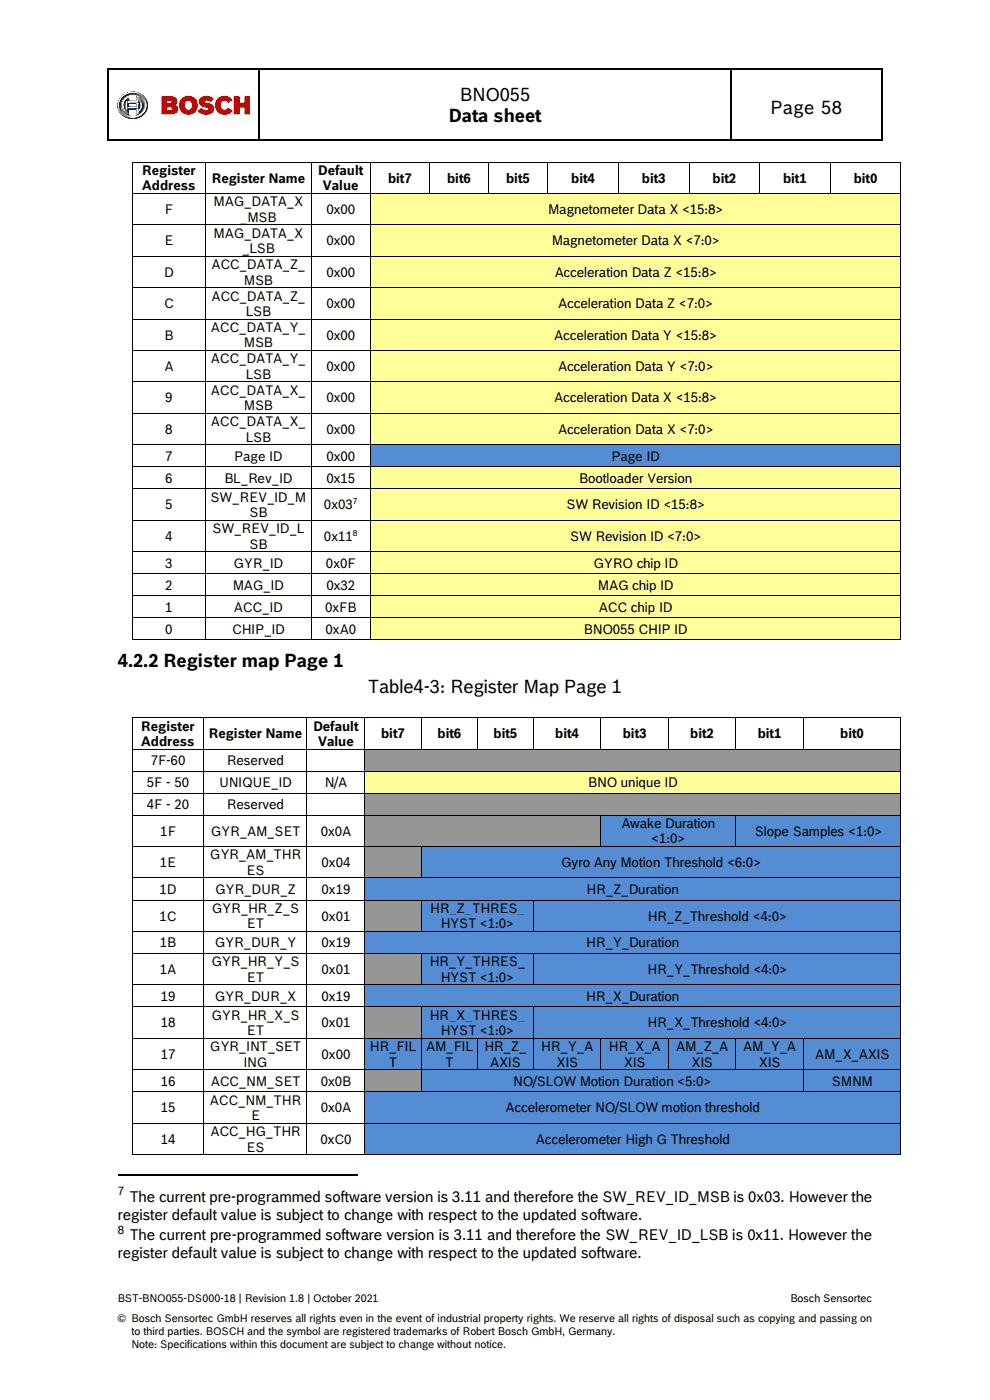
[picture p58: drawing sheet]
<svg xmlns="http://www.w3.org/2000/svg" width="210mm" height="297mm" viewBox="0 0 210 297" stroke-linecap="round" stroke-linejoin="round" font-family="sans-serif">
<defs><g id="words">
<g font-size="3.9">
<text x="97.6" y="21.3">BNO055</text>
<text x="95.2" y="25.8">Data sheet</text>
<text x="163.4" y="24.1">Page 58</text>
<text x="25" y="141.6">4.2.2 Register map Page 1</text>
<text x="78" y="147.1">Table4-3: Register Map Page 1</text>
</g>
<g font-size="3.2">
<text x="27.4" y="255">The current pre-programmed software version is 3.11 and therefore the SW_REV_ID_MSB is 0x03. However the</text>
<text x="25" y="258.8">register default value is subject to change with respect to the updated software.</text>
<text x="27.4" y="263.1">The current pre-programmed software version is 3.11 and therefore the SW_REV_ID_LSB is 0x11. However the</text>
<text x="25" y="266.9">register default value is subject to change with respect to the updated software.</text>
</g>
<g font-size="2.8">
<text x="30.2" y="37.1">Register</text>
<text x="30.2" y="40.4">Address</text>
<text x="44.9" y="38.7">Register Name</text>
<text x="67.5" y="37.1">Default</text>
<text x="68.5" y="40.4">Value</text>
<text x="82.3" y="38.7">bit7</text>
<text x="94.8" y="38.7">bit6</text>
<text x="107.4" y="38.7">bit5</text>
<text x="121.2" y="38.7">bit4</text>
<text x="136.2" y="38.7">bit3</text>
<text x="151.2" y="38.7">bit2</text>
<text x="166.1" y="38.7">bit1</text>
<text x="181.1" y="38.7">bit0</text>
<text x="35" y="45.4">F</text>
<text x="45.3" y="43.8">MAG_DATA_X</text>
<text x="50.9" y="47">_MSB</text>
<text x="69.2" y="45.4">0x00</text>
<text x="116.3" y="45.4">Magnetometer Data X &lt;15:8&gt;</text>
<text x="34.9" y="52.1">E</text>
<text x="45.3" y="50.4">MAG_DATA_X</text>
<text x="51.4" y="53.7">_LSB</text>
<text x="69.2" y="52.1">0x00</text>
<text x="117" y="52.1">Magnetometer Data X &lt;7:0&gt;</text>
<text x="34.8" y="58.7">D</text>
<text x="44.8" y="57.1">ACC_DATA_Z_</text>
<text x="69.2" y="58.7">0x00</text>
<text x="117.7" y="58.7">Acceleration Data Z &lt;15:8&gt;</text>
<text x="34.8" y="65.4">C</text>
<text x="44.8" y="63.8">ACC_DATA_Z_</text>
<text x="51.7" y="60.4">MSB</text>
<text x="69.2" y="65.4">0x00</text>
<text x="118.4" y="65.4">Acceleration Data Z &lt;7:0&gt;</text>
<text x="44.8" y="70.4">ACC_DATA_Y_</text>
<text x="52.1" y="67">LSB</text>
<text x="34.9" y="72.1">B</text>
<text x="44.8" y="77.1">ACC_DATA_Y_</text>
<text x="51.7" y="73.7">MSB</text>
<text x="69.2" y="72.1">0x00</text>
<text x="117.6" y="72.1">Acceleration Data Y &lt;15:8&gt;</text>
<text x="34.9" y="78.7">A</text>
<text x="44.8" y="83.8">ACC_DATA_X_</text>
<text x="52.1" y="80.4">LSB</text>
<text x="69.2" y="78.7">0x00</text>
<text x="118.4" y="78.7">Acceleration Data Y &lt;7:0&gt;</text>
<text x="35.1" y="85.4">9</text>
<text x="51.7" y="87">MSB</text>
<text x="69.2" y="85.4">0x00</text>
<text x="117.6" y="85.4">Acceleration Data X &lt;15:8&gt;</text>
<text x="35.1" y="92.1">8</text>
<text x="44.8" y="90.4">ACC_DATA_X_</text>
<text x="52.1" y="93.7">LSB</text>
<text x="69.2" y="92.1">0x00</text>
<text x="118.4" y="92.1">Acceleration Data X &lt;7:0&gt;</text>
<text x="35.1" y="97.8">7</text>
<text x="49.7" y="97.8">Page ID</text>
<text x="69.2" y="97.8">0x00</text>
<text x="129.7" y="97.8">Page ID</text>
<text x="35.1" y="102.4">6</text>
<text x="44.7" y="106.5">SW_REV_ID_M</text>
<text x="47.6" y="102.4">BL_Rev_ID</text>
<text x="69.2" y="102.4">0x15</text>
<text x="122.8" y="102.4">Bootloader Version</text>
<text x="35.1" y="108.1">5</text>
<text x="45.1" y="113.1">SW_REV_ID_L</text>
<text x="52.9" y="109.7">SB</text>
<text x="68.7" y="108.1">0x03</text>
<text x="120.2" y="108.1">SW Revision ID &lt;15:8&gt;</text>
<text x="35.1" y="114.7">4</text>
<text x="52.9" y="116.4">SB</text>
<text x="68.7" y="114.7">0x11</text>
<text x="121" y="114.7">SW Revision ID &lt;7:0&gt;</text>
<text x="35.1" y="120.4">3</text>
<text x="35.1" y="125.1">2</text>
<text x="49.4" y="125.1">MAG_ID</text>
<text x="49.5" y="120.4">GYR_ID</text>
<text x="69.1" y="120.4">0x0F</text>
<text x="69.2" y="125.1">0x32</text>
<text x="125.9" y="120.4">GYRO chip ID</text>
<text x="126.9" y="125.1">MAG chip ID</text>
<text x="35.1" y="129.8">1</text>
<text x="49.6" y="129.8">ACC_ID</text>
<text x="69" y="129.8">0xFB</text>
<text x="127.1" y="129.8">ACC chip ID</text>
<text x="35.1" y="134.5">0</text>
<text x="49.2" y="134.5">CHIP_ID</text>
<text x="69.1" y="134.5">0xA0</text>
<text x="123.8" y="134.5">BNO055 CHIP ID</text>
<text x="30" y="155">Register</text>
<text x="66.5" y="155">Default</text>
<text x="30" y="158.3">Address</text>
<text x="44.3" y="156.7">Register Name</text>
<text x="67.5" y="158.3">Value</text>
<text x="80.8" y="156.7">bit7</text>
<text x="92.8" y="156.7">bit6</text>
<text x="104.7" y="156.7">bit5</text>
<text x="117.8" y="156.7">bit4</text>
<text x="132.1" y="156.7">bit3</text>
<text x="146.4" y="156.7">bit2</text>
<text x="160.7" y="156.7">bit1</text>
<text x="178.3" y="156.7">bit0</text>
<text x="31.2" y="167">5F - 50</text>
<text x="32" y="162.3">7F-60</text>
<text x="46.5" y="167">UNIQUE_ID</text>
<text x="48.1" y="162.3">Reserved</text>
<text x="68.9" y="167">N/A</text>
<text x="124.8" y="167">BNO unique ID</text>
<text x="31.2" y="171.6">4F - 20</text>
<text x="48.1" y="171.6">Reserved</text>
<text x="34" y="177.3">1F</text>
<text x="44.7" y="177.3">GYR_AM_SET</text>
<text x="68" y="177.3">0x0A</text>
<text x="131.8" y="175.7">Awake Duration</text>
<text x="138.2" y="179">&lt;1:0&gt;</text>
<text x="160.1" y="177.3">Slope Samples &lt;1:0&gt;</text>
<text x="33.9" y="184">1E</text>
<text x="44.5" y="182.4">GYR_AM_THR</text>
<text x="52.3" y="185.6">ES</text>
<text x="68.2" y="184">0x04</text>
<text x="119.1" y="184">Gyro Any Motion Threshold &lt;6:0&gt;</text>
<text x="33.8" y="189.7">1D</text>
<text x="45.6" y="189.7">GYR_DUR_Z</text>
<text x="68.2" y="189.7">0x19</text>
<text x="124.4" y="189.7">HR_Z_Duration</text>
<text x="33.8" y="195.4">1C</text>
<text x="44.9" y="193.7">GYR_HR_Z_S</text>
<text x="52.4" y="197">ET</text>
<text x="68.2" y="195.4">0x01</text>
<text x="91.2" y="193.7">HR_Z_THRES_</text>
<text x="93.5" y="197">HYST &lt;1:0&gt;</text>
<text x="137.4" y="195.4">HR_Z_Threshold &lt;4:0&gt;</text>
<text x="33.9" y="201">1B</text>
<text x="45.6" y="201">GYR_DUR_Y</text>
<text x="68.2" y="201">0x19</text>
<text x="124.4" y="201">HR_Y_Duration</text>
<text x="33.9" y="206.7">1A</text>
<text x="44.8" y="205">GYR_HR_Y_S</text>
<text x="52.4" y="208.3">ET</text>
<text x="68.2" y="206.7">0x01</text>
<text x="91.2" y="205">HR_Y_THRES_</text>
<text x="93.5" y="208.3">HYST &lt;1:0&gt;</text>
<text x="137.4" y="206.7">HR_Y_Threshold &lt;4:0&gt;</text>
<text x="34.1" y="212.4">19</text>
<text x="45.6" y="212.4">GYR_DUR_X</text>
<text x="68.2" y="212.4">0x19</text>
<text x="124.4" y="212.4">HR_X_Duration</text>
<text x="34.1" y="218">18</text>
<text x="44.8" y="216.4">GYR_HR_X_S</text>
<text x="52.4" y="219.7">ET</text>
<text x="68.2" y="218">0x01</text>
<text x="91.2" y="216.4">HR_X_THRES_</text>
<text x="93.5" y="219.7">HYST &lt;1:0&gt;</text>
<text x="137.4" y="218">HR_X_Threshold &lt;4:0&gt;</text>
<text x="34.1" y="224.7">17</text>
<text x="44.5" y="223.1">GYR_INT_SET</text>
<text x="51.7" y="226.3">ING</text>
<text x="68.2" y="224.7">0x00</text>
<text x="78.5" y="223.1">HR_FIL</text>
<text x="82.5" y="226.3">T</text>
<text x="90.4" y="223.1">AM_FIL</text>
<text x="94.5" y="226.3">T</text>
<text x="102.8" y="223.1">HR_Z_</text>
<text x="104" y="226.3">AXIS</text>
<text x="114.8" y="223.1">HR_Y_A</text>
<text x="118.1" y="226.3">XIS</text>
<text x="129.1" y="223.1">HR_X_A</text>
<text x="132.4" y="226.3">XIS</text>
<text x="143.5" y="223.1">AM_Z_A</text>
<text x="146.7" y="226.3">XIS</text>
<text x="157.7" y="223.1">AM_Y_A</text>
<text x="161" y="226.3">XIS</text>
<text x="172.9" y="224.7">AM_X_AXIS</text>
<text x="34.1" y="230.4">16</text>
<text x="44.7" y="230.4">ACC_NM_SET</text>
<text x="68" y="230.4">0x0B</text>
<text x="108.9" y="230.4">NO/SLOW Motion Duration &lt;5:0&gt;</text>
<text x="176.5" y="230.4">SMNM</text>
<text x="34.1" y="236">15</text>
<text x="44.5" y="234.4">ACC_NM_THR</text>
<text x="53.3" y="237.7">E</text>
<text x="68" y="236">0x0A</text>
<text x="107.2" y="236">Accelerometer NO/SLOW motion threshold</text>
<text x="34.1" y="242.7">14</text>
<text x="44.6" y="241.1">ACC_HG_THR</text>
<text x="52.3" y="244.3">ES</text>
<text x="68" y="242.7">0xC0</text>
<text x="113.7" y="242.7">Accelerometer High G Threshold</text>
</g>
<g font-size="2.5">
<text x="25" y="253.6">7</text>
<text x="25" y="261.7">8</text>
</g>
<g font-size="2.3">
<text x="25" y="276.3">BST-BNO055-DS000-18 | Revision 1.8 | October 2021</text>
<text x="25" y="280.4">© Bosch Sensortec GmbH reserves all rights even in the event of industrial property rights. We reserve all rights of disposal such as copying and passing on</text>
<text x="167.7" y="276.3">Bosch Sensortec</text>
<text x="27.9" y="283.3">to third parties. BOSCH and the symbol are registered trademarks of Robert Bosch GmbH, Germany.</text>
<text x="27.9" y="286.1">Note: Specifications within this document are subject to change without notice.</text>
</g>
<g font-size="1.8">
<text x="74.9" y="107">7</text>
<text x="74.9" y="113.7">8</text>
</g>
</g></defs>
<g fill="#000">
<path d="M22.9 14.5h.2v.2h-.2z" fill-rule="evenodd"/>
<path d="M22.9 14.5h.2v.2h-.2z" fill-rule="evenodd"/>
<path d="M54.9 14.5h.2v.2h-.2z" fill-rule="evenodd"/>
<path d="M154.9 14.5h.3v.2h-.3z" fill-rule="evenodd"/>
<path d="M186.9 14.5h.3v.2h-.3z" fill-rule="evenodd"/>
<path d="M186.9 14.5h.3v.2h-.3z" fill-rule="evenodd"/>
<path d="M22.9 29.6h.2v.2h-.2z" fill-rule="evenodd"/>
<path d="M22.9 29.6h.2v.2h-.2z" fill-rule="evenodd"/>
<path d="M28 34.3h.2v.2h-.2z" fill-rule="evenodd"/>
<path d="M28 34.3h.2v.2h-.2z" fill-rule="evenodd"/>
<path d="M43.5 34.3h.2v.2h-.2z" fill-rule="evenodd"/>
<path d="M54.9 29.6h.2v.2h-.2z" fill-rule="evenodd"/>
<path d="M66 34.3h.1v.2h-.1z" fill-rule="evenodd"/>
<path d="M78.5 34.3h.1v.2h-.1z" fill-rule="evenodd"/>
<path d="M91 34.3h.2v.2h-.2z" fill-rule="evenodd"/>
<path d="M103.5 34.3h.2v.2h-.2z" fill-rule="evenodd"/>
<path d="M116.1 34.3h.2v.2h-.2z" fill-rule="evenodd"/>
<path d="M131.1 34.3h.2v.2h-.2z" fill-rule="evenodd"/>
<path d="M146.1 34.3h.2v.2h-.2z" fill-rule="evenodd"/>
<path d="M154.9 29.6h.3v.2h-.3z" fill-rule="evenodd"/>
<path d="M161.1 34.3h.1v.2h-.1z" fill-rule="evenodd"/>
<path d="M176.1 34.3h.1v.2h-.1z" fill-rule="evenodd"/>
<path d="M186.9 29.6h.3v.2h-.3z" fill-rule="evenodd"/>
<path d="M186.9 29.6h.3v.2h-.3z" fill-rule="evenodd"/>
<path d="M191 34.3h.2v.2h-.2z" fill-rule="evenodd"/>
<path d="M191 34.3h.2v.2h-.2z" fill-rule="evenodd"/>
</g>
<path d="M23 14.7v14.9M23.1 14.6h31.8M55 14.7v14.9M55.1 14.6h99.8M155 14.7v14.9M155.2 14.6h31.7M187.1 14.7v14.9M23.1 29.7h31.8M55.1 29.7h99.8M155.2 29.7h31.7" fill="none" stroke="#000" stroke-width=".25"/>
<g fill="#000" stroke="#000" stroke-width=".21">
<path d="M26.1 20.8l.1-.1z" fill-rule="evenodd"/>
<path d="M26.2 20.7l.1-.1z" fill-rule="evenodd"/>
<path d="M26.2 20.7l.1-.1z" fill-rule="evenodd"/>
<path d="M26.3 20.6h.1z" fill-rule="evenodd"/>
<path d="M26.3 20.6l.1-.1z" fill-rule="evenodd"/>
<path d="M26.5 21.6v.1z" fill-rule="evenodd"/>
<path d="M26.6 21.5v.2z" fill-rule="evenodd"/>
<path d="M26.8 21.2l-.2 .4z" fill-rule="evenodd"/>
<path d="M27.2 21.9v.8h1.8v-.8zM27.2 21.9h1.9v.9h-1.9zM26.7 21.4a1.48 1.48 0 0 0 0 1.9zM29.5 21.4v1.9a1.6 1.6 0 0 0 0-1.9zM26.8 21.2v2.3a1.62 1.62 0 0 1 0-2.3zM29.5 21.2a1.63 1.63 0 0 1 0 2.3zM26.6 20.9a1.81 1.81 0 0 0 .6 3.2v-.9h1.9v.9a1.82 1.82 0 0 0 1.3-1.6 1.82 1.82 0 0 0-.9-1.7l-.4-.1v.9h-1.9v-1zM26.5 20.9l.7-.4v1h1.8l.1-1a1.89 1.89 0 0 1 1.3 1.9 1.89 1.89 0 0 1-1.3 1.7l-.1-.9h-1.8v.9a1.85 1.85 0 0 1-.7-3.2zM26.3 20.7a2.39 2.39 0 0 0-.5 2.9 2.39 2.39 0 0 0 2.7 1.1 2.38 2.38 0 0 0 2.3-2.6 2.38 2.38 0 0 0-2.6-2.1l-1.1 .1zM26 20.9a2.76 2.76 0 0 1 3.1-.9 2.76 2.76 0 0 1 1.8 2.7 2.75 2.75 0 0 1-3 2.1 2.75 2.75 0 0 1-2.5-2.8zM25.9 20.6a2.74 2.74 0 0 0-.3 3.2 2.74 2.74 0 0 0 2.9 1.3 2.73 2.73 0 0 0 2.7-2.9 2.73 2.73 0 0 0-3-2.6l-1.5 .4zM25.8 20.5a3.1 3.1 0 0 1 3.6-.7 3.1 3.1 0 0 1 1.8 3.2 3.2 3.2 0 0 1-3.4 2.1 3.2 3.2 0 0 1-2.8-2.7l.2-1z" fill-rule="evenodd"/>
<path d="M29.2 24.1h.2z" fill-rule="evenodd"/>
<path d="M29.5 21.2v2.3z" fill-rule="evenodd"/>
<path d="M29.3 24.1l.4-.3z" fill-rule="evenodd"/>
<path d="M29.7 23.8h.1z" fill-rule="evenodd"/>
<path d="M29.7 23.8l.1-.1z" fill-rule="evenodd"/>
<path d="M30.1 24.4h.1z" fill-rule="evenodd"/>
<path d="M30.2 24.4l.1-.1z" fill-rule="evenodd"/>
<path d="M30.3 24.3h.1z" fill-rule="evenodd"/>
<path d="M30.3 24.3h.1z" fill-rule="evenodd"/>
<path d="M30.3 24.3l.1-.1z" fill-rule="evenodd"/>
<path d="M30.4 24.2h.1z" fill-rule="evenodd"/>
</g>
<g fill="#fff" stroke="#fff" stroke-width=".21">
<path d="M35.3 22.7v.7h.8a.41 .41 0 0 0 .6-.4 .41 .41 0 0 0-.6-.3zM35.3 21.3v.7h.8a.37 .37 0 0 0 .4-.4 .37 .37 0 0 0-.4-.3zM34.4 20.5h1.5a1.12 1.12 0 0 1 1.2 .2 1.12 1.12 0 0 1 .3 1.2l-.4 .4a.94 .94 0 0 1 .7 1.1 .94 .94 0 0 1-1.1 .7h-2.2z" fill-rule="evenodd"/>
<path d="M39.4 21.4a1.02 1.02 0 0 0-.2 1.5 1.02 1.02 0 0 0 1.4 .2 1.03 1.03 0 0 0 .2-1.3 1.03 1.03 0 0 0-1.4-.4zM38.1 22.3a1.89 1.89 0 0 1 3.7 0 1.89 1.89 0 0 1-3.7 0z" fill-rule="evenodd"/>
<path d="M42.6 20.8a2.07 2.07 0 0 1 2.6 .2l-.2 .2a.44 .44 0 0 1-.4 .3 .44 .44 0 0 1-.4-.2 .52 .52 0 0 0-.6-.1 .52 .52 0 0 0-.3 .5l.2 .1a2.8 2.8 0 0 1 1.8 .9 1.35 1.35 0 0 1-1.8 1.5l-.5-.1a.92 .92 0 0 1-.8-.6l.1-.1a.41 .41 0 0 1 .4-.3 .41 .41 0 0 1 .4 .2 .69 .69 0 0 0 .7 .3 .69 .69 0 0 0 .5-.6l-.9-.3a1.07 1.07 0 0 1-1-.7 1.07 1.07 0 0 1 .2-1.2z" fill-rule="evenodd"/>
<path d="M46.3 21a1.96 1.96 0 0 1 2.9 .2l-.3 .2a.51 .51 0 0 1-.9-.1 1.01 1.01 0 0 0-1.3 1.2 1.01 1.01 0 0 0 1.6 .6l.1-.1 .8 .5a1.93 1.93 0 0 1-2.8 .3 1.93 1.93 0 0 1-.1-2.8z" fill-rule="evenodd"/>
<path d="M49.7 20.5h1v1.4h1.3v-1.4h1v3.6h-1v-1.4h-1.3v1.4h-1z" fill-rule="evenodd"/>
<path d="M27.2 21.9v.9h1.9v-.9zM26.8 21.3a1.58 1.58 0 0 0 0 2.1zM29.5 21.2v2.2l.1-.1a1.63 1.63 0 0 0-.1-2.1zM26.6 20.9l.5-.3 .1 .9h1.9v-.9a1.83 1.83 0 0 1 1.3 1.8 1.83 1.83 0 0 1-1.3 1.7v-.9h-1.9v.9a1.82 1.82 0 0 1-.6-3.2zM26.2 20.6a2.4 2.4 0 0 0-.5 2.8 2.4 2.4 0 0 0 2.5 1.4 2.45 2.45 0 0 0 2.6-2.7 2.45 2.45 0 0 0-3-2.2l-.7 .2zM25.8 20.5a3 3 0 0 1 3.6-.7 3 3 0 0 1 1.7 3.2 3.1 3.1 0 0 1-3.3 2.1 3.1 3.1 0 0 1-2.7-2.7l.2-1z" fill-rule="evenodd"/>
<path d="M25.9 20.6l1.2-.8 1.1-.2a3.1 3.1 0 0 0-3 2.5v.3a2.03 2.03 0 0 1 .7-1.8z" fill-rule="evenodd"/>
<path d="M28.1 19.6l.1 .1z" fill-rule="evenodd"/>
<path d="M25.1 22.3l.1 .1z" fill-rule="evenodd"/>
<path d="M28.1 24.8l.1 .1z" fill-rule="evenodd"/>
<path d="M28.2 24.8a2.72 2.72 0 0 0 2.8-2.4 2.57 2.57 0 0 1-2.8 2.4z" fill-rule="evenodd"/>
<path d="M30.9 22.3l.1 .1z" fill-rule="evenodd"/>
<path d="M26.9 21v2.7l-.1-2.1z" fill-rule="evenodd"/>
<path d="M30 22.4l-.1 .7-.5 .6 .4-.6z" fill-rule="evenodd"/>
<path d="M30 22.3v.1z" fill-rule="evenodd"/>
<path d="M27.3 22.8h1.8l.1-.8-.1 .9z" fill-rule="evenodd"/>
<path d="M27.3 22.8h.1z" fill-rule="evenodd"/>
<path d="M26.6 20.9l.5-.2a1.84 1.84 0 0 0-1.1 1.7l.1-.8z" fill-rule="evenodd"/>
<path d="M27.3 21.6h1.8v-1l.2 .1h-.1l-.1 .9z" fill-rule="evenodd"/>
<path d="M26 22.3v.1z" fill-rule="evenodd"/>
<path d="M27.3 21.6h.1z" fill-rule="evenodd"/>
<path d="M29.2 20.6l.1 .1z" fill-rule="evenodd"/>
<path d="M29.1 23.9l.1 .1z" fill-rule="evenodd"/>
<path d="M27 20.7l.2-.1z" fill-rule="evenodd"/>
<path d="M29.1 23.3l.1 .6z" fill-rule="evenodd"/>
<path d="M29.1 23.2l.1 .1z" fill-rule="evenodd"/>
</g>
<g fill="#585858" stroke="#585858" stroke-width=".21">
<path d="M25.8 20.5a2.78 2.78 0 0 1 2.4-.9 3.1 3.1 0 0 0-3.2 2.8l.2-1z" fill-rule="evenodd"/>
<path d="M28.1 19.6h.1z" fill-rule="evenodd"/>
<path d="M25 22.3l.1 .1z" fill-rule="evenodd"/>
<path d="M28.1 24.7l.1 .1z" fill-rule="evenodd"/>
<path d="M28.2 24.7a2.69 2.69 0 0 0 2.7-2.3 2.48 2.48 0 0 1-2.7 2.3z" fill-rule="evenodd"/>
<path d="M30.8 22.3l.1 .1z" fill-rule="evenodd"/>
<path d="M26.8 21.2v2.3l-.1-2.1z" fill-rule="evenodd"/>
<path d="M29.9 22.4v.4l-.4 .7z" fill-rule="evenodd"/>
<path d="M29.9 22.3l.1 .1z" fill-rule="evenodd"/>
<path d="M27.3 22.7h1.7l.1-.7v.8z" fill-rule="evenodd"/>
<path d="M27.3 22.7l.1 .1z" fill-rule="evenodd"/>
<path d="M29 22l.1 .1z" fill-rule="evenodd"/>
<path d="M26.5 20.9l.5-.4 .1 .1a1.72 1.72 0 0 0-1.1 1.4l-.1 .4 .2-.8z" fill-rule="evenodd"/>
<path d="M27.3 21.5h1.7l.1-.8v.9z" fill-rule="evenodd"/>
<path d="M29 23.3l.1 .7z" fill-rule="evenodd"/>
<path d="M29 23.9l.1 .1z" fill-rule="evenodd"/>
<path d="M25.9 22.3l.1 .1z" fill-rule="evenodd"/>
<path d="M27.1 20.5l.1 .2z" fill-rule="evenodd"/>
<path d="M29 20.7l.1 .1z" fill-rule="evenodd"/>
<path d="M27.3 21.5l.1 .1z" fill-rule="evenodd"/>
<path d="M29 23.2l.1 .1z" fill-rule="evenodd"/>
</g>
<g fill="#4b4b4b" stroke="#4b4b4b" stroke-width=".21">
<path d="M25.2 23.4h.2z" fill-rule="evenodd"/>
<path d="M29.3 19.8l.1 .1z" fill-rule="evenodd"/>
<path d="M29.4 19.8v.1z" fill-rule="evenodd"/>
<path d="M29.4 19.8v.1z" fill-rule="evenodd"/>
<path d="M25.2 23.3l.1 .1z" fill-rule="evenodd"/>
<path d="M25.2 23.4h.2z" fill-rule="evenodd"/>
<path d="M27.1 24.5l.1 .1z" fill-rule="evenodd"/>
<path d="M27.1 24.5l.1 .1z" fill-rule="evenodd"/>
<path d="M30.6 21.4l.1 .1z" fill-rule="evenodd"/>
<path d="M30.6 21.4l.1 .1z" fill-rule="evenodd"/>
<path d="M26 23.1l.1 .1z" fill-rule="evenodd"/>
<path d="M26 23.1l.1 .1z" fill-rule="evenodd"/>
<path d="M26 23l.1 .1z" fill-rule="evenodd"/>
<path d="M27.1 20.5l.1 .2z" fill-rule="evenodd"/>
<path d="M29.2 20.5l.1 .1z" fill-rule="evenodd"/>
</g>
<g fill="#494949" stroke="#494949" stroke-width=".21">
<path d="M25.3 23.4l.1 .1z" fill-rule="evenodd"/>
<path d="M29.4 19.8l.1 .1z" fill-rule="evenodd"/>
<path d="M27.3 22.7l.1 .1z" fill-rule="evenodd"/>
<path d="M26 23.1l.2 .1z" fill-rule="evenodd"/>
<path d="M29.2 20.5l.1 .1z" fill-rule="evenodd"/>
<path d="M27.3 21.5l.1 .1z" fill-rule="evenodd"/>
<path d="M29 23.2l.1 .1z" fill-rule="evenodd"/>
</g>
<g fill="#484848" stroke="#484848" stroke-width=".21">
<path d="M25.3 23.4l.1 .1z" fill-rule="evenodd"/>
<path d="M27 24.5l.1 .1z" fill-rule="evenodd"/>
<path d="M30.6 21.4h.1z" fill-rule="evenodd"/>
<path d="M29.8 21.9l.1 .1z" fill-rule="evenodd"/>
<path d="M26.1 23.2h.1z" fill-rule="evenodd"/>
<path d="M27.1 20.5l.1 .2z" fill-rule="evenodd"/>
<path d="M29.2 20.5l.1 .2z" fill-rule="evenodd"/>
</g>
<g fill="#474747" stroke="#474747" stroke-width=".21">
<path d="M25.3 23.5l.1 .1z" fill-rule="evenodd"/>
<path d="M29.5 19.8v.1z" fill-rule="evenodd"/>
<path d="M27.3 22.7l.1 .1z" fill-rule="evenodd"/>
<path d="M29 22l.1 .1z" fill-rule="evenodd"/>
<path d="M29 24l.2 .1z" fill-rule="evenodd"/>
<path d="M26.1 23.2h.1z" fill-rule="evenodd"/>
<path d="M29.3 20.5v.2z" fill-rule="evenodd"/>
<path d="M29.3 20.5v.2z" fill-rule="evenodd"/>
<path d="M27.3 21.5l.1 .1z" fill-rule="evenodd"/>
</g>
<g fill="#464646" stroke="#464646" stroke-width=".21">
<path d="M25.3 23.5l.1 .1z" fill-rule="evenodd"/>
<path d="M29.5 19.8l.1 .2z" fill-rule="evenodd"/>
<path d="M26.9 24.5l.1 .1z" fill-rule="evenodd"/>
<path d="M30.5 21.3h.1z" fill-rule="evenodd"/>
<path d="M26.1 23.2l.1 .1z" fill-rule="evenodd"/>
<path d="M29.3 20.5v.2z" fill-rule="evenodd"/>
</g>
<g fill="#454545" stroke="#454545" stroke-width=".21">
<path d="M25.4 23.6h.1z" fill-rule="evenodd"/>
<path d="M29.8 21.8l.1 .1z" fill-rule="evenodd"/>
<path d="M26.1 23.3h.1z" fill-rule="evenodd"/>
<path d="M27.2 20.5v.2z" fill-rule="evenodd"/>
<path d="M29.3 20.5v.2z" fill-rule="evenodd"/>
<path d="M29 23.2l.1 .1z" fill-rule="evenodd"/>
</g>
<g fill="#434343" stroke="#434343" stroke-width=".21">
<path d="M25.4 23.6l.1 .1z" fill-rule="evenodd"/>
<path d="M26.9 24.4v.1z" fill-rule="evenodd"/>
<path d="M30.5 21.2h.1z" fill-rule="evenodd"/>
<path d="M29 22h.1z" fill-rule="evenodd"/>
<path d="M26.1 23.3l.2 .1z" fill-rule="evenodd"/>
<path d="M27.2 20.5v.2z" fill-rule="evenodd"/>
<path d="M29.3 20.6l.1 .1z" fill-rule="evenodd"/>
</g>
<g fill="#424242" stroke="#424242" stroke-width=".21">
<path d="M25.4 23.7h.1z" fill-rule="evenodd"/>
<path d="M29.6 19.9l.1 .1z" fill-rule="evenodd"/>
<path d="M29.8 21.8h.1z" fill-rule="evenodd"/>
<path d="M27.3 22.7l.1 .1z" fill-rule="evenodd"/>
<path d="M26.2 23.3l.1 .1z" fill-rule="evenodd"/>
<path d="M29.3 20.6l.1 .1z" fill-rule="evenodd"/>
<path d="M27.3 21.5l.1 .1z" fill-rule="evenodd"/>
</g>
<g fill="#414141" stroke="#414141" stroke-width=".21">
<path d="M25.4 23.7l.2 .1z" fill-rule="evenodd"/>
<path d="M29.7 19.9l.1 .1z" fill-rule="evenodd"/>
<path d="M26.8 24.4v.1z" fill-rule="evenodd"/>
<path d="M30.4 21.1l.1 .1z" fill-rule="evenodd"/>
<path d="M29 24l.2 .1z" fill-rule="evenodd"/>
<path d="M26.2 23.4h.1z" fill-rule="evenodd"/>
<path d="M29.4 20.6v.1z" fill-rule="evenodd"/>
<path d="M29.4 20.6v.1z" fill-rule="evenodd"/>
<path d="M29.4 20.6v.1z" fill-rule="evenodd"/>
<path d="M29 23.2l.1 .1z" fill-rule="evenodd"/>
</g>
<g fill="#404040" stroke="#404040" stroke-width=".21">
<path d="M25.5 23.8h.1z" fill-rule="evenodd"/>
<path d="M29 22h.1z" fill-rule="evenodd"/>
<path d="M26.2 23.4l.1 .1z" fill-rule="evenodd"/>
<path d="M27.2 20.6v.1z" fill-rule="evenodd"/>
</g>
<g fill="#3e3e3e" stroke="#3e3e3e" stroke-width=".21">
<path d="M25.5 23.8l.1 .1z" fill-rule="evenodd"/>
<path d="M26.7 24.3v.1z" fill-rule="evenodd"/>
<path d="M30.4 21l.1 .1z" fill-rule="evenodd"/>
<path d="M29 24.1h.2z" fill-rule="evenodd"/>
<path d="M26.2 23.4l.2 .1z" fill-rule="evenodd"/>
<path d="M29.4 20.6l.1 .2z" fill-rule="evenodd"/>
<path d="M29 23.2l.1 .1z" fill-rule="evenodd"/>
</g>
<g fill="#3d3d3d" stroke="#3d3d3d" stroke-width=".21">
<path d="M25.5 23.9h.1z" fill-rule="evenodd"/>
<path d="M29.8 20l.1 .1z" fill-rule="evenodd"/>
<path d="M25.5 23.9h.1z" fill-rule="evenodd"/>
<path d="M29.7 21.7h.1z" fill-rule="evenodd"/>
<path d="M27.3 22.7l.1 .1z" fill-rule="evenodd"/>
<path d="M26.3 23.5h.1z" fill-rule="evenodd"/>
<path d="M26.3 23.5h.1z" fill-rule="evenodd"/>
<path d="M27.2 20.6v.1z" fill-rule="evenodd"/>
<path d="M27.3 21.5l.1 .1z" fill-rule="evenodd"/>
</g>
<g fill="#0a0a0a" stroke="#0a0a0a" stroke-width=".21">
<path d="M27.2 24.9l.1 .1z" fill-rule="evenodd"/>
<path d="M31.2 22.1v.1z" fill-rule="evenodd"/>
<path d="M29.1 20.1h.1z" fill-rule="evenodd"/>
<path d="M29.2 20.1l.1 .1z" fill-rule="evenodd"/>
<path d="M25.6 23.2l.1 .1z" fill-rule="evenodd"/>
<path d="M25.6 23.2h.1z" fill-rule="evenodd"/>
<path d="M25.6 23.2l.1 .1z" fill-rule="evenodd"/>
<path d="M29.2 20.1l.1 .1z" fill-rule="evenodd"/>
<path d="M26.5 22.9v.1z" fill-rule="evenodd"/>
<path d="M26.5 22.9v.1z" fill-rule="evenodd"/>
<path d="M26.4 22.9l.1 .1z" fill-rule="evenodd"/>
<path d="M27 24.1h.1l.1-.1v.1z" fill-rule="evenodd"/>
<path d="M27 24l.2 .1z" fill-rule="evenodd"/>
<path d="M27 24l.2 .1z" fill-rule="evenodd"/>
<path d="M27.2 20.7v.1z" fill-rule="evenodd"/>
</g>
<g fill="#090909" stroke="#090909" stroke-width=".21">
<path d="M27.3 25h.1z" fill-rule="evenodd"/>
<path d="M28.9 20l.1 .1z" fill-rule="evenodd"/>
<path d="M29 20l.1 .1z" fill-rule="evenodd"/>
<path d="M25.6 23.1v.1z" fill-rule="evenodd"/>
<path d="M26.4 22.8l.1 .1z" fill-rule="evenodd"/>
<path d="M26.4 22.8h.1z" fill-rule="evenodd"/>
<path d="M29.2 24.1h.1z" fill-rule="evenodd"/>
<path d="M26.9 24l.3 .1z" fill-rule="evenodd"/>
<path d="M27 24l.2 .1z" fill-rule="evenodd"/>
<path d="M27 24l.1 .1 .1-.1v.1z" fill-rule="evenodd"/>
<path d="M29 23.2l.1 .1z" fill-rule="evenodd"/>
</g>
<g fill="#080808" stroke="#080808" stroke-width=".21">
<path d="M27.5 25l.1 .1z" fill-rule="evenodd"/>
<path d="M27.6 25v.1z" fill-rule="evenodd"/>
<path d="M31.2 22.1v.1z" fill-rule="evenodd"/>
<path d="M28.7 20h.1z" fill-rule="evenodd"/>
<path d="M28.8 20l.1 .1z" fill-rule="evenodd"/>
<path d="M25.5 22.9l.1 .1z" fill-rule="evenodd"/>
<path d="M26.4 22.7l.1 .1z" fill-rule="evenodd"/>
<path d="M27 24.1l.2-.1-.1 .2z" fill-rule="evenodd"/>
<path d="M26.9 24.1l.3-.1-.1 .2z" fill-rule="evenodd"/>
<path d="M26.9 24.1l.3-.1-.1 .2z" fill-rule="evenodd"/>
<path d="M26.9 24.1h.3z" fill-rule="evenodd"/>
<path d="M30.3 22.2l.1 .1z" fill-rule="evenodd"/>
</g>
<g fill="#070707" stroke="#070707" stroke-width=".21">
<path d="M27.7 25l.1 .1z" fill-rule="evenodd"/>
<path d="M27.7 25.1h.1z" fill-rule="evenodd"/>
<path d="M27.8 25.1h.1z" fill-rule="evenodd"/>
<path d="M28.4 19.9h.1z" fill-rule="evenodd"/>
<path d="M28.5 19.9l.1 .1z" fill-rule="evenodd"/>
<path d="M28.6 20h.1z" fill-rule="evenodd"/>
<path d="M25.4 22.7l.1 .1z" fill-rule="evenodd"/>
<path d="M25.5 22.7v.1z" fill-rule="evenodd"/>
<path d="M26.4 22.6v.1z" fill-rule="evenodd"/>
<path d="M26.4 22.5v.1z" fill-rule="evenodd"/>
<path d="M26.4 22.5v.1z" fill-rule="evenodd"/>
<path d="M27 24.1h.1l.1-.1-.1 .2z" fill-rule="evenodd"/>
<path d="M27 24.1l.2-.1-.1 .2z" fill-rule="evenodd"/>
<path d="M27 24.1l.2-.1-.1 .2z" fill-rule="evenodd"/>
</g>
<g fill="#060606" stroke="#060606" stroke-width=".21">
<path d="M27.9 25.1h.1z" fill-rule="evenodd"/>
<path d="M28 25.1h.1z" fill-rule="evenodd"/>
<path d="M28.2 19.9h.1z" fill-rule="evenodd"/>
<path d="M28.3 19.9l.1 .1z" fill-rule="evenodd"/>
<path d="M25.4 22.5l.1 .1z" fill-rule="evenodd"/>
<path d="M26.4 22.4v.1z" fill-rule="evenodd"/>
<path d="M29.2 24.1h.1z" fill-rule="evenodd"/>
<path d="M27 24.1h.2v-.2v.2z" fill-rule="evenodd"/>
<path d="M27 24.1h.2v-.2v.2z" fill-rule="evenodd"/>
<path d="M27 24.1h.2v-.2v.2z" fill-rule="evenodd"/>
<path d="M30.3 22.3l.1 .1z" fill-rule="evenodd"/>
</g>
<g fill="#050505" stroke="#050505" stroke-width=".21">
<path d="M28.1 25.1h.1z" fill-rule="evenodd"/>
<path d="M31.2 22.4v.1z" fill-rule="evenodd"/>
<path d="M31.2 22.5v.1z" fill-rule="evenodd"/>
<path d="M28.4 25.1h.1z" fill-rule="evenodd"/>
<path d="M28.3 25.1h.1z" fill-rule="evenodd"/>
<path d="M28.2 25.1h.1z" fill-rule="evenodd"/>
<path d="M28.1 25.1h.1z" fill-rule="evenodd"/>
<path d="M28.1 19.9l.1 .1z" fill-rule="evenodd"/>
<path d="M27.9 19.9l.1 .1z" fill-rule="evenodd"/>
<path d="M28 19.9l.1 .1z" fill-rule="evenodd"/>
<path d="M28.1 19.9l.1 .1z" fill-rule="evenodd"/>
<path d="M25.4 22.2l.1 .1z" fill-rule="evenodd"/>
<path d="M25.4 22.3l.1 .1z" fill-rule="evenodd"/>
<path d="M25.4 22.3l.1 .1z" fill-rule="evenodd"/>
<path d="M26.4 22.2v.2z" fill-rule="evenodd"/>
<path d="M26.4 22.3v.1z" fill-rule="evenodd"/>
<path d="M26.4 22.3v.1z" fill-rule="evenodd"/>
<path d="M27.2 21.9h1.9v.1l-1.9-.1 .1 .8h-.1z" fill-rule="evenodd"/>
<path d="M27.2 23.2h1.9v.1l-.1-.1h-1.8v.8z" fill-rule="evenodd"/>
<path d="M27.2 20.7v.8l.2 .1-.2-.1z" fill-rule="evenodd"/>
<path d="M27.2 23.9v.2h-.2h.2z" fill-rule="evenodd"/>
<path d="M27 24.1h.2v-.2v.2z" fill-rule="evenodd"/>
</g>
<g fill="#575757" stroke="#575757" stroke-width=".21">
<path d="M28.2 19.6h.1z" fill-rule="evenodd"/>
<path d="M28.2 19.6h.1z" fill-rule="evenodd"/>
<path d="M25 22.4l.1 .1z" fill-rule="evenodd"/>
<path d="M25 22.4l.1 .1z" fill-rule="evenodd"/>
<path d="M28 24.7l.1 .1z" fill-rule="evenodd"/>
<path d="M30.8 22.2l.1 .1z" fill-rule="evenodd"/>
<path d="M25.9 22.4l.1 .1z" fill-rule="evenodd"/>
<path d="M25.9 22.4h.1z" fill-rule="evenodd"/>
<path d="M29.1 20.7v.1z" fill-rule="evenodd"/>
</g>
<g fill="#565656" stroke="#565656" stroke-width=".21">
<path d="M28.3 19.6l.1 .1z" fill-rule="evenodd"/>
<path d="M28.4 19.6l.1 .1z" fill-rule="evenodd"/>
<path d="M25 22.5l.1 .1z" fill-rule="evenodd"/>
<path d="M25 22.5l.1 .1z" fill-rule="evenodd"/>
<path d="M27.9 24.7l.1 .1z" fill-rule="evenodd"/>
<path d="M30.8 22.2h.1z" fill-rule="evenodd"/>
<path d="M27.3 22.7l.1 .1z" fill-rule="evenodd"/>
<path d="M25.9 22.4l.1 .1z" fill-rule="evenodd"/>
<path d="M25.9 22.4l.1 .1z" fill-rule="evenodd"/>
<path d="M29.1 20.6v.1z" fill-rule="evenodd"/>
<path d="M29.1 20.6v.1z" fill-rule="evenodd"/>
<path d="M27.3 21.5l.1 .1z" fill-rule="evenodd"/>
</g>
<g fill="#555" stroke="#555" stroke-width=".21">
<path d="M29.1 20.6v.1z"/>
<path d="M28.4 19.6l.1 .1z" fill-rule="evenodd"/>
<path d="M25 22.6l.1 .1z" fill-rule="evenodd"/>
<path d="M29.9 22.3h.1z" fill-rule="evenodd"/>
<path d="M29 22l.1 .1z" fill-rule="evenodd"/>
<path d="M29 24l.1 .1z" fill-rule="evenodd"/>
<path d="M25.9 22.5l.1 .1z" fill-rule="evenodd"/>
<path d="M27.1 20.5l.1 .2z" fill-rule="evenodd"/>
</g>
<g fill="#545454" stroke="#545454" stroke-width=".21">
<path d="M28.5 19.6l.1 .1z" fill-rule="evenodd"/>
<path d="M28.5 19.6l.1 .1z" fill-rule="evenodd"/>
<path d="M25 22.6l.1 .1z" fill-rule="evenodd"/>
<path d="M25 22.7l.2 .1z" fill-rule="evenodd"/>
<path d="M27.8 24.7l.1 .1z" fill-rule="evenodd"/>
<path d="M30.8 22.1l.1 .1z" fill-rule="evenodd"/>
<path d="M25.9 22.5l.1 .1z" fill-rule="evenodd"/>
<path d="M25.9 22.5l.1 .1z" fill-rule="evenodd"/>
<path d="M29.1 20.6v.1z" fill-rule="evenodd"/>
<path d="M29 23.2l.1 .1z" fill-rule="evenodd"/>
</g>
<g fill="#535353" stroke="#535353" stroke-width=".21">
<path d="M28.6 19.6l.1 .1z" fill-rule="evenodd"/>
<path d="M28.6 19.6l.1 .1z" fill-rule="evenodd"/>
<path d="M25 22.7l.2 .1z" fill-rule="evenodd"/>
<path d="M25.1 22.8h.1z" fill-rule="evenodd"/>
<path d="M27.7 24.7l.1 .1z" fill-rule="evenodd"/>
<path d="M30.8 22l.1 .1z" fill-rule="evenodd"/>
<path d="M29.9 22.2l.1 .1z" fill-rule="evenodd"/>
<path d="M27.3 22.7l.1 .1z" fill-rule="evenodd"/>
<path d="M25.9 22.6l.1 .1z" fill-rule="evenodd"/>
<path d="M25.9 22.6l.1 .1z" fill-rule="evenodd"/>
<path d="M27.1 20.5l.1 .2z" fill-rule="evenodd"/>
<path d="M29.1 20.6h.1z" fill-rule="evenodd"/>
<path d="M29.1 20.6h.1z" fill-rule="evenodd"/>
<path d="M27.3 21.5l.1 .1z" fill-rule="evenodd"/>
</g>
<g fill="#525252" stroke="#525252" stroke-width=".21">
<path d="M28.7 19.6l.1 .1z" fill-rule="evenodd"/>
<path d="M25.1 22.8l.1 .1z" fill-rule="evenodd"/>
<path d="M27.6 24.7l.1 .1z" fill-rule="evenodd"/>
<path d="M30.7 21.9l.2 .1z" fill-rule="evenodd"/>
<path d="M29 24l.1 .1z" fill-rule="evenodd"/>
<path d="M25.9 22.6l.1 .1z" fill-rule="evenodd"/>
<path d="M29.1 20.6h.1z" fill-rule="evenodd"/>
</g>
<g fill="#515151" stroke="#515151" stroke-width=".21">
<path d="M28.8 19.6v.1z" fill-rule="evenodd"/>
<path d="M28.8 19.6v.1z" fill-rule="evenodd"/>
<path d="M28.8 19.6l.1 .1z" fill-rule="evenodd"/>
<path d="M25.1 22.9h.1z" fill-rule="evenodd"/>
<path d="M25.1 22.9l.1 .1z" fill-rule="evenodd"/>
<path d="M25.1 22.9h.1z" fill-rule="evenodd"/>
<path d="M27.6 24.7v.1z" fill-rule="evenodd"/>
<path d="M30.7 21.8l.1 .1z" fill-rule="evenodd"/>
<path d="M27.3 22.7l.1 .1z" fill-rule="evenodd"/>
<path d="M29 22l.1 .1z" fill-rule="evenodd"/>
<path d="M25.9 22.7l.1 .1z" fill-rule="evenodd"/>
<path d="M25.9 22.7h.1z" fill-rule="evenodd"/>
<path d="M25.9 22.7h.1z" fill-rule="evenodd"/>
<path d="M29.1 20.6h.1z" fill-rule="evenodd"/>
<path d="M27.3 21.5l.1 .1z" fill-rule="evenodd"/>
</g>
<g fill="#505050" stroke="#505050" stroke-width=".21">
<path d="M28.9 19.6v.1z" fill-rule="evenodd"/>
<path d="M25.1 22.9l.1 .1z" fill-rule="evenodd"/>
<path d="M29.9 22.1l.1 .1z" fill-rule="evenodd"/>
<path d="M25.9 22.7l.1 .1z" fill-rule="evenodd"/>
<path d="M27.1 20.5l.1 .2z" fill-rule="evenodd"/>
<path d="M29.1 20.6h.1z" fill-rule="evenodd"/>
<path d="M29.1 20.6h.1z" fill-rule="evenodd"/>
<path d="M29 23.2l.1 .1z" fill-rule="evenodd"/>
</g>
<g fill="#4f4f4f" stroke="#4f4f4f" stroke-width=".21">
<path d="M28.9 19.6l.1 .1z" fill-rule="evenodd"/>
<path d="M29 19.7l.1 .1z" fill-rule="evenodd"/>
<path d="M25.1 23l.1 .1z" fill-rule="evenodd"/>
<path d="M25.1 23l.1 .1z" fill-rule="evenodd"/>
<path d="M30.7 21.7l.1 .1z" fill-rule="evenodd"/>
<path d="M29 24l.1 .1z" fill-rule="evenodd"/>
<path d="M25.9 22.8l.2 .1z" fill-rule="evenodd"/>
<path d="M25.9 22.8l.1 .1z" fill-rule="evenodd"/>
<path d="M29.1 20.6h.2z" fill-rule="evenodd"/>
</g>
<g fill="#4e4e4e" stroke="#4e4e4e" stroke-width=".21">
<path d="M29 19.7l.1 .1z" fill-rule="evenodd"/>
<path d="M29.1 19.7l.1 .1z" fill-rule="evenodd"/>
<path d="M25.1 23.1l.2 .1z" fill-rule="evenodd"/>
<path d="M25.2 23.1l.1 .1z" fill-rule="evenodd"/>
<path d="M27.4 24.6v.1z" fill-rule="evenodd"/>
<path d="M30.7 21.7h.1z" fill-rule="evenodd"/>
<path d="M27.3 22.7l.1 .1z" fill-rule="evenodd"/>
<path d="M29 22l.1 .1z" fill-rule="evenodd"/>
<path d="M26 22.9l.1 .1z" fill-rule="evenodd"/>
<path d="M26 22.9h.1z" fill-rule="evenodd"/>
<path d="M29.1 20.6h.2z" fill-rule="evenodd"/>
<path d="M27.3 21.5l.1 .1z" fill-rule="evenodd"/>
</g>
<g fill="#4d4d4d" stroke="#4d4d4d" stroke-width=".21">
<path d="M29.1 19.7l.1 .1z" fill-rule="evenodd"/>
<path d="M25.2 23.2h.1z" fill-rule="evenodd"/>
<path d="M27.3 24.6l.1 .1z" fill-rule="evenodd"/>
<path d="M30.7 21.6l.1 .1z" fill-rule="evenodd"/>
<path d="M29.8 22l.2 .1z" fill-rule="evenodd"/>
<path d="M29 24l.1 .1z" fill-rule="evenodd"/>
<path d="M26 22.9l.1 .1z" fill-rule="evenodd"/>
<path d="M27.1 20.5l.1 .2z" fill-rule="evenodd"/>
<path d="M29.1 20.6h.2z" fill-rule="evenodd"/>
<path d="M29.1 20.5l.2 .1z" fill-rule="evenodd"/>
<path d="M29 23.2l.1 .1z" fill-rule="evenodd"/>
</g>
<g fill="#4c4c4c" stroke="#4c4c4c" stroke-width=".21">
<path d="M29.2 19.7l.1 .1z" fill-rule="evenodd"/>
<path d="M29.3 19.7v.1z" fill-rule="evenodd"/>
<path d="M25.2 23.2l.1 .1z" fill-rule="evenodd"/>
<path d="M25.2 23.3h.1z" fill-rule="evenodd"/>
<path d="M27.2 24.6l.1 .1z" fill-rule="evenodd"/>
<path d="M30.6 21.5l.1 .1z" fill-rule="evenodd"/>
<path d="M27.3 22.7l.1 .1z" fill-rule="evenodd"/>
<path d="M26 23l.1 .1z" fill-rule="evenodd"/>
<path d="M26 23h.1z" fill-rule="evenodd"/>
<path d="M29.2 20.5l.1 .1z" fill-rule="evenodd"/>
<path d="M27.3 21.5l.1 .1z" fill-rule="evenodd"/>
</g>
<g fill="#444" stroke="#444" stroke-width=".21">
<path d="M29.6 19.9v.1z" fill-rule="evenodd"/>
<path d="M27.3 22.7l.1 .1z" fill-rule="evenodd"/>
<path d="M29 24l.2 .1z" fill-rule="evenodd"/>
<path d="M29.3 20.6l.1 .1z" fill-rule="evenodd"/>
<path d="M29.3 20.6l.1 .1z" fill-rule="evenodd"/>
<path d="M27.3 21.5l.1 .1z" fill-rule="evenodd"/>
</g>
<g fill="#3f3f3f" stroke="#3f3f3f" stroke-width=".21">
<path d="M29.8 20v.1z" fill-rule="evenodd"/>
<path d="M29.7 21.7l.2 .1z" fill-rule="evenodd"/>
<path d="M27.3 22.7l.1 .1z" fill-rule="evenodd"/>
<path d="M29.4 20.6v.1z" fill-rule="evenodd"/>
<path d="M27.3 21.5l.1 .1z" fill-rule="evenodd"/>
</g>
<g fill="#3c3c3c" stroke="#3c3c3c" stroke-width=".21">
<path d="M29.9 20v.1z" fill-rule="evenodd"/>
<path d="M25.6 23.9h.1z" fill-rule="evenodd"/>
<path d="M26.6 24.3v.1z" fill-rule="evenodd"/>
<path d="M30.3 21h.1z" fill-rule="evenodd"/>
<path d="M29 21.9l.1 .1z" fill-rule="evenodd"/>
<path d="M29 24.1h.2z" fill-rule="evenodd"/>
<path d="M26.3 23.5h.1z" fill-rule="evenodd"/>
<path d="M29.5 20.6v.2z" fill-rule="evenodd"/>
</g>
<g fill="#3a3a3a" stroke="#3a3a3a" stroke-width=".21">
<path d="M29.9 20.1l.1 .1z" fill-rule="evenodd"/>
<path d="M25.6 24h.1z" fill-rule="evenodd"/>
<path d="M26.5 24.2l.1 .1z" fill-rule="evenodd"/>
<path d="M30.3 20.9h.1z" fill-rule="evenodd"/>
<path d="M29.7 21.6h.1z" fill-rule="evenodd"/>
<path d="M29.7 21.6h.1z" fill-rule="evenodd"/>
<path d="M27.3 22.7l.1 .1z" fill-rule="evenodd"/>
<path d="M26.3 23.6h.1z" fill-rule="evenodd"/>
<path d="M27.3 21.5l.1 .1z" fill-rule="evenodd"/>
<path d="M29 23.2l.1 .1z" fill-rule="evenodd"/>
</g>
<g fill="#383838" stroke="#383838" stroke-width=".21">
<path d="M30 20.1l.1 .1z" fill-rule="evenodd"/>
<path d="M25.7 24l.1 .1z" fill-rule="evenodd"/>
<path d="M29.7 21.5l.1 .1z" fill-rule="evenodd"/>
<path d="M27.3 22.7l.1 .1z" fill-rule="evenodd"/>
<path d="M26.4 23.6h.1z" fill-rule="evenodd"/>
<path d="M27.2 20.6v.1z" fill-rule="evenodd"/>
<path d="M27.3 21.5l.1 .1z" fill-rule="evenodd"/>
</g>
<g fill="#373737" stroke="#373737" stroke-width=".21">
<path d="M30.1 20.2v.1z" fill-rule="evenodd"/>
<path d="M25.7 24.1h.1z" fill-rule="evenodd"/>
<path d="M26.4 24.2l.1 .1z" fill-rule="evenodd"/>
<path d="M30.2 20.8l.1 .1z" fill-rule="evenodd"/>
<path d="M29.6 21.5h.1z" fill-rule="evenodd"/>
<path d="M26.4 23.6l.1 .1z" fill-rule="evenodd"/>
<path d="M29.5 20.7l.1 .1z" fill-rule="evenodd"/>
</g>
<g fill="#353535" stroke="#353535" stroke-width=".21">
<path d="M30.1 20.2l.1 .1z" fill-rule="evenodd"/>
<path d="M25.8 24.1l.1 .1z" fill-rule="evenodd"/>
<path d="M26.3 24.2h.2z" fill-rule="evenodd"/>
<path d="M30.1 20.8h.2z" fill-rule="evenodd"/>
<path d="M29.6 21.4l.1 .1z" fill-rule="evenodd"/>
<path d="M27.3 22.7l.1 .1z" fill-rule="evenodd"/>
<path d="M26.4 23.7h.2z" fill-rule="evenodd"/>
<path d="M27.2 20.6v.1z" fill-rule="evenodd"/>
<path d="M27.3 21.5l.1 .1z" fill-rule="evenodd"/>
</g>
<g fill="#333" stroke="#333" stroke-width=".21">
<path d="M30.2 20.3v.1z" fill-rule="evenodd"/>
<path d="M29.6 21.4l.1 .1z" fill-rule="evenodd"/>
<path d="M27.3 22.7l.1 .1z" fill-rule="evenodd"/>
<path d="M29.1 24l.1 .2z" fill-rule="evenodd"/>
<path d="M27.2 20.6v.1z" fill-rule="evenodd"/>
<path d="M29.6 20.8h.1z" fill-rule="evenodd"/>
<path d="M27.3 21.5l.1 .1z" fill-rule="evenodd"/>
</g>
<g fill="#323232" stroke="#323232" stroke-width=".21">
<path d="M30.2 20.4h.1z" fill-rule="evenodd"/>
<path d="M25.8 24.2l.2 .1z" fill-rule="evenodd"/>
<path d="M26.2 24.1h.2z" fill-rule="evenodd"/>
<path d="M30.1 20.7h.1z" fill-rule="evenodd"/>
<path d="M29.5 21.4h.2z" fill-rule="evenodd"/>
<path d="M29 21.9v.2z" fill-rule="evenodd"/>
<path d="M26.5 23.8h.1z" fill-rule="evenodd"/>
<path d="M29 23.2l.1 .1z" fill-rule="evenodd"/>
</g>
<g fill="#303030" stroke="#303030" stroke-width=".21">
<path d="M30.3 20.4h.1z" fill-rule="evenodd"/>
<path d="M30.3 20.4h.1z" fill-rule="evenodd"/>
<path d="M25.9 24.3h.2z" fill-rule="evenodd"/>
<path d="M25.9 24.3h.2z" fill-rule="evenodd"/>
<path d="M26.2 24l.1 .1z" fill-rule="evenodd"/>
<path d="M26.2 24l.1 .1z" fill-rule="evenodd"/>
<path d="M30 20.6l.1 .1z" fill-rule="evenodd"/>
<path d="M30 20.6l.1 .1z" fill-rule="evenodd"/>
<path d="M29.5 21.2l.1 .1z" fill-rule="evenodd"/>
<path d="M29.5 21.3l.1 .1z" fill-rule="evenodd"/>
<path d="M27.3 22.7l.1 .1z" fill-rule="evenodd"/>
<path d="M29.1 24l.1 .2z" fill-rule="evenodd"/>
<path d="M26.6 23.8h.1z" fill-rule="evenodd"/>
<path d="M26.6 23.8h.1z" fill-rule="evenodd"/>
<path d="M27.2 20.6v.1z" fill-rule="evenodd"/>
<path d="M29.6 20.9h.2z" fill-rule="evenodd"/>
<path d="M29.6 20.9h.2z" fill-rule="evenodd"/>
<path d="M27.3 21.5l.1 .1z" fill-rule="evenodd"/>
</g>
<g fill="#2e2e2e" stroke="#2e2e2e" stroke-width=".21">
<path d="M30.3 20.5h.2z" fill-rule="evenodd"/>
<path d="M26 24.3l.1 .1z" fill-rule="evenodd"/>
<path d="M27.2 22.7l.1 .1z" fill-rule="evenodd"/>
<path d="M27.2 21.5l.1 .1z" fill-rule="evenodd"/>
</g>
<g fill="#2d2d2d" stroke="#2d2d2d" stroke-width=".21">
<path d="M30.4 20.5l.1 .1z" fill-rule="evenodd"/>
<path d="M26.7 23.3l.1 .1z" fill-rule="evenodd"/>
<path d="M26.7 23.3l.1 .1z" fill-rule="evenodd"/>
<path d="M29.1 24.1l.1 .1z" fill-rule="evenodd"/>
<path d="M26.6 23.8l.1 .1z" fill-rule="evenodd"/>
<path d="M29.7 20.9l.1 .1z" fill-rule="evenodd"/>
</g>
<g fill="#2b2b2b" stroke="#2b2b2b" stroke-width=".21">
<path d="M30.5 20.6h.1z" fill-rule="evenodd"/>
<path d="M26.1 24.4v.1z" fill-rule="evenodd"/>
<path d="M27.2 22.7l.1 .1z" fill-rule="evenodd"/>
<path d="M29.1 21.9v.2z" fill-rule="evenodd"/>
<path d="M29.1 24l.1 .2z" fill-rule="evenodd"/>
<path d="M27.2 21.5l.1 .1z" fill-rule="evenodd"/>
<path d="M29 23.2l.1 .1z" fill-rule="evenodd"/>
</g>
<g fill="#292929" stroke="#292929" stroke-width=".21">
<path d="M30.5 20.6l.1 .1z" fill-rule="evenodd"/>
<path d="M26.2 24.4v.1z" fill-rule="evenodd"/>
<path d="M26.1 23.9h.1z" fill-rule="evenodd"/>
<path d="M29.9 20.5l.1 .1z" fill-rule="evenodd"/>
<path d="M27.2 22.7l.1 .1z" fill-rule="evenodd"/>
<path d="M29.8 21.1h.1z" fill-rule="evenodd"/>
<path d="M27.2 21.5l.1 .1z" fill-rule="evenodd"/>
</g>
<g fill="#282828" stroke="#282828" stroke-width=".21">
<path d="M30.6 20.7h.1z" fill-rule="evenodd"/>
<path d="M29.1 21.9v.2z" fill-rule="evenodd"/>
<path d="M29.1 24l.1 .2z" fill-rule="evenodd"/>
<path d="M29.9 21.1l.1 .1z" fill-rule="evenodd"/>
</g>
<g fill="#262626" stroke="#262626" stroke-width=".21">
<path d="M30.6 20.8h.1z" fill-rule="evenodd"/>
<path d="M26.2 24.5l.1 .1z" fill-rule="evenodd"/>
<path d="M26 23.8l.1 .1z" fill-rule="evenodd"/>
<path d="M29.8 20.4l.1 .1z" fill-rule="evenodd"/>
<path d="M27.2 22.7l.1 .1z" fill-rule="evenodd"/>
<path d="M29.9 21.2h.1z" fill-rule="evenodd"/>
<path d="M27.2 21.5l.1 .1z" fill-rule="evenodd"/>
</g>
<g fill="#242424" stroke="#242424" stroke-width=".21">
<path d="M30.7 20.8l.1 .1z" fill-rule="evenodd"/>
<path d="M26.3 24.5v.1z" fill-rule="evenodd"/>
<path d="M27.2 22.7l.1 .1z" fill-rule="evenodd"/>
<path d="M29.1 21.9v.2z" fill-rule="evenodd"/>
<path d="M26.7 23.9l.1 .1z" fill-rule="evenodd"/>
<path d="M27.2 21.5l.1 .1z" fill-rule="evenodd"/>
</g>
<g fill="#232323" stroke="#232323" stroke-width=".21">
<path d="M30.7 20.9l.1 .1z" fill-rule="evenodd"/>
<path d="M27.2 20.6v.1z" fill-rule="evenodd"/>
<path d="M30 21.2l.1 .1z" fill-rule="evenodd"/>
<path d="M29.1 23.2v.1z" fill-rule="evenodd"/>
</g>
<g fill="#212121" stroke="#212121" stroke-width=".21">
<path d="M30.8 21h.1z" fill-rule="evenodd"/>
<path d="M26.6 23.2h.1z" fill-rule="evenodd"/>
<path d="M27.2 22.7l.1 .1z" fill-rule="evenodd"/>
<path d="M29 21.9l.1 .2z" fill-rule="evenodd"/>
<path d="M26.7 23.9l.1 .1z" fill-rule="evenodd"/>
<path d="M30 21.3l.1 .1z" fill-rule="evenodd"/>
<path d="M27.2 21.5l.1 .1z" fill-rule="evenodd"/>
</g>
<g fill="#1f1f1f" stroke="#1f1f1f" stroke-width=".21">
<path d="M30.8 21l.1 .1z" fill-rule="evenodd"/>
<path d="M25.9 23.7l.1 .1z" fill-rule="evenodd"/>
<path d="M29.7 20.3l.1 .1z" fill-rule="evenodd"/>
<path d="M27.2 22.7h.2z" fill-rule="evenodd"/>
<path d="M29.1 24l.1 .2z" fill-rule="evenodd"/>
<path d="M30.1 21.4h.1z" fill-rule="evenodd"/>
<path d="M27.2 21.5h.2z" fill-rule="evenodd"/>
</g>
<g fill="#1e1e1e" stroke="#1e1e1e" stroke-width=".21">
<path d="M30.9 21.1l.1 .1z" fill-rule="evenodd"/>
<path d="M29 21.9l.1 .2z" fill-rule="evenodd"/>
<path d="M26.8 23.9v.1z" fill-rule="evenodd"/>
<path d="M30.1 21.4l.1 .1z" fill-rule="evenodd"/>
</g>
<g fill="#1c1c1c" stroke="#1c1c1c" stroke-width=".21">
<path d="M30.9 21.2l.1 .1z" fill-rule="evenodd"/>
<path d="M29.1 24l.1 .2z" fill-rule="evenodd"/>
<path d="M29 23.2l.1 .1z" fill-rule="evenodd"/>
</g>
<g fill="#1a1a1a" stroke="#1a1a1a" stroke-width=".21">
<path d="M30.9 21.3h.1z" fill-rule="evenodd"/>
<path d="M27.2 22.8l.2-.1z" fill-rule="evenodd"/>
<path d="M29 21.9l.1 .2z" fill-rule="evenodd"/>
<path d="M29.1 24l.2 .1z" fill-rule="evenodd"/>
<path d="M27.2 20.7v.1z" fill-rule="evenodd"/>
<path d="M27.2 21.5h.2z" fill-rule="evenodd"/>
</g>
<path d="M31 21.3l.1 .1z" fill-rule="evenodd" fill="#191919" stroke="#191919" stroke-width=".21"/>
<g fill="#171717" stroke="#171717" stroke-width=".21">
<path d="M31 21.4l.1 .1z" fill-rule="evenodd"/>
<path d="M29 21.9l.1 .2z" fill-rule="evenodd"/>
<path d="M29.1 24.1h.2z" fill-rule="evenodd"/>
<path d="M30.2 21.7h.1z" fill-rule="evenodd"/>
</g>
<g fill="#161616" stroke="#161616" stroke-width=".21">
<path d="M26.7 24.8l.1 .1z" fill-rule="evenodd"/>
<path d="M26.5 23.1h.1z" fill-rule="evenodd"/>
<path d="M30.2 21.7l.1 .1z" fill-rule="evenodd"/>
</g>
<g fill="#141414" stroke="#141414" stroke-width=".21">
<path d="M31.1 21.6v.1z" fill-rule="evenodd"/>
<path d="M26.8 24.8l.1 .1z" fill-rule="evenodd"/>
<path d="M25.7 23.5h.1z" fill-rule="evenodd"/>
<path d="M29.5 20.2v.1z" fill-rule="evenodd"/>
<path d="M29.2 24.1h.1z" fill-rule="evenodd"/>
<path d="M29 23.2l.1 .1z" fill-rule="evenodd"/>
</g>
<g fill="#121212" stroke="#121212" stroke-width=".21">
<path d="M31.1 21.7h.1z" fill-rule="evenodd"/>
<path d="M26.9 24v.1z" fill-rule="evenodd"/>
<path d="M27.2 20.7v.1z" fill-rule="evenodd"/>
</g>
<g fill="#111" stroke="#111" stroke-width=".21">
<path d="M26.9 24.8l.1 .1z" fill-rule="evenodd"/>
<path d="M25.7 23.4l.1 .1z" fill-rule="evenodd"/>
<path d="M29.4 20.2v.1z" fill-rule="evenodd"/>
<path d="M29.2 24.1h.1z" fill-rule="evenodd"/>
<path d="M29 23.2l.1 .1z" fill-rule="evenodd"/>
</g>
<path d="M30.3 22h.1z" fill-rule="evenodd" fill="#0f0f0f" stroke="#0f0f0f" stroke-width=".21"/>
<g fill="#0d0d0d" stroke="#0d0d0d" stroke-width=".21">
<path d="M31.2 21.9v.1z" fill-rule="evenodd"/>
<path d="M27 24.9l.1 .1z" fill-rule="evenodd"/>
<path d="M26.9 24l.1 .1z" fill-rule="evenodd"/>
<path d="M26.9 24l.1 .1z" fill-rule="evenodd"/>
<path d="M26.9 24l.1 .1z" fill-rule="evenodd"/>
<path d="M29 23.2l.1 .1z" fill-rule="evenodd"/>
</g>
<g fill="#0c0c0c" stroke="#0c0c0c" stroke-width=".21">
<path d="M31.2 22v.1z" fill-rule="evenodd"/>
<path d="M27 24l.1 .2z" fill-rule="evenodd"/>
<path d="M27 24l.1 .2z" fill-rule="evenodd"/>
<path d="M26.9 24l.2 .1z" fill-rule="evenodd"/>
</g>
<g fill="#040404" stroke="#040404" stroke-width=".21">
<path d="M31.2 22.7v.1z" fill-rule="evenodd"/>
<path d="M31.2 22.7v.1z" fill-rule="evenodd"/>
<path d="M28.9 25h.1z" fill-rule="evenodd"/>
<path d="M28.8 25h.1z" fill-rule="evenodd"/>
<path d="M28.7 25l.1 .1z" fill-rule="evenodd"/>
<path d="M28.6 25.1h.1z" fill-rule="evenodd"/>
<path d="M28.5 25.1h.1z" fill-rule="evenodd"/>
<path d="M27.5 20h.1z" fill-rule="evenodd"/>
<path d="M27.6 20h.1z" fill-rule="evenodd"/>
<path d="M27.7 20l.1-.1z" fill-rule="evenodd"/>
<path d="M27.8 19.9l.1 .1z" fill-rule="evenodd"/>
<path d="M25.5 21.7v.2z" fill-rule="evenodd"/>
<path d="M25.5 21.8v.2z" fill-rule="evenodd"/>
<path d="M25.5 22v.1z" fill-rule="evenodd"/>
<path d="M26.4 22.1v.1z" fill-rule="evenodd"/>
<path d="M30.3 22.6l.1 .1z" fill-rule="evenodd"/>
<path d="M30.3 22.7v.1z" fill-rule="evenodd"/>
<path d="M30.3 22.8v.1z" fill-rule="evenodd"/>
</g>
<g fill="#030303" stroke="#030303" stroke-width=".21">
<path d="M31 23.2v.1z" fill-rule="evenodd"/>
<path d="M31 23.3v.1z" fill-rule="evenodd"/>
<path d="M29.3 24.9h.1z" fill-rule="evenodd"/>
<path d="M29.2 24.9h.1z" fill-rule="evenodd"/>
<path d="M29.1 24.9h.1z" fill-rule="evenodd"/>
<path d="M29 25h.1z" fill-rule="evenodd"/>
<path d="M28.9 25h.2z" fill-rule="evenodd"/>
<path d="M27 20.1h.1z" fill-rule="evenodd"/>
<path d="M27.1 20.1h.1z" fill-rule="evenodd"/>
<path d="M27.2 20.1h.1z" fill-rule="evenodd"/>
<path d="M27.3 20.1h.1z" fill-rule="evenodd"/>
<path d="M27.4 20h.1z" fill-rule="evenodd"/>
<path d="M27 20.1h.1z" fill-rule="evenodd"/>
<path d="M25.7 21.4l-.1 .1z" fill-rule="evenodd"/>
<path d="M26.4 22v.1z" fill-rule="evenodd"/>
<path d="M29.2 24.1h.1z" fill-rule="evenodd"/>
<path d="M30.3 22.8v.2z" fill-rule="evenodd"/>
<path d="M30.2 23.1v.1z" fill-rule="evenodd"/>
</g>
<g fill="#020202" stroke="#020202" stroke-width=".21">
<path d="M30.9 23.5v.1z" fill-rule="evenodd"/>
<path d="M30.9 23.6v.1z" fill-rule="evenodd"/>
<path d="M29.7 24.7h.1z" fill-rule="evenodd"/>
<path d="M29.6 24.8l.1-.1z" fill-rule="evenodd"/>
<path d="M29.5 24.8h.2z" fill-rule="evenodd"/>
<path d="M29.5 24.8h.1z" fill-rule="evenodd"/>
<path d="M29.4 24.9h.1z" fill-rule="evenodd"/>
<path d="M26.7 20.3h.1z" fill-rule="evenodd"/>
<path d="M26.8 20.3l.1-.1z" fill-rule="evenodd"/>
<path d="M26.8 20.2h.2z" fill-rule="evenodd"/>
<path d="M26.9 20.2h.1z" fill-rule="evenodd"/>
<path d="M25.9 21l-.1 .1z" fill-rule="evenodd"/>
<path d="M25.8 21.2v.1z" fill-rule="evenodd"/>
<path d="M25.7 21.2v.2z" fill-rule="evenodd"/>
<path d="M30.2 23.1v.1z" fill-rule="evenodd"/>
</g>
<g fill="#010101" stroke="#010101" stroke-width=".21">
<path d="M30.7 23.8v.1z" fill-rule="evenodd"/>
<path d="M30.6 24l-.1 .1z" fill-rule="evenodd"/>
<path d="M30.1 24.5h.1z" fill-rule="evenodd"/>
<path d="M30 24.5h.1z" fill-rule="evenodd"/>
<path d="M29.9 24.6h.1z" fill-rule="evenodd"/>
<path d="M29.9 24.6h.1z" fill-rule="evenodd"/>
<path d="M29.8 24.7h.1z" fill-rule="evenodd"/>
<path d="M26.4 20.5h.1z" fill-rule="evenodd"/>
<path d="M26.5 20.5l.1-.1z" fill-rule="evenodd"/>
<path d="M26.5 20.4h.2z" fill-rule="evenodd"/>
<path d="M26.6 20.4l.1-.1z" fill-rule="evenodd"/>
<path d="M26 20.8h.1z" fill-rule="evenodd"/>
<path d="M25.9 21v.1z" fill-rule="evenodd"/>
<path d="M26.5 21.7v.1z" fill-rule="evenodd"/>
<path d="M30 23.5v.1z" fill-rule="evenodd"/>
<path d="M29.9 23.5v.1z" fill-rule="evenodd"/>
</g>
<g fill="#222" stroke="#222" stroke-width=".21">
<path d="M26.4 24.6v.1z" fill-rule="evenodd"/>
<path d="M25.9 23.8h.1z" fill-rule="evenodd"/>
<path d="M29.8 20.4v.1z" fill-rule="evenodd"/>
<path d="M29.1 24l.1 .2z" fill-rule="evenodd"/>
<path d="M30 21.3h.1z" fill-rule="evenodd"/>
</g>
<g fill="#1d1d1d" stroke="#1d1d1d" stroke-width=".21">
<path d="M26.5 24.7h.1z" fill-rule="evenodd"/>
<path d="M27.2 22.7h.2z" fill-rule="evenodd"/>
<path d="M30.1 21.5h.1z" fill-rule="evenodd"/>
<path d="M27.2 21.5h.2z" fill-rule="evenodd"/>
</g>
<g fill="#1b1b1b" stroke="#1b1b1b" stroke-width=".21">
<path d="M26.6 24.7v.1z" fill-rule="evenodd"/>
<path d="M25.8 23.6l.1 .1z" fill-rule="evenodd"/>
<path d="M29.6 20.3l.1 .1z" fill-rule="evenodd"/>
<path d="M26.6 23.1l.1 .1z" fill-rule="evenodd"/>
<path d="M26.8 23.9l.1 .1z" fill-rule="evenodd"/>
<path d="M30.1 21.5l.1 .1z" fill-rule="evenodd"/>
</g>
<g fill="#181818" stroke="#181818" stroke-width=".21">
<path d="M26.7 24.7v.1z" fill-rule="evenodd"/>
<path d="M25.8 23.6h.1z" fill-rule="evenodd"/>
<path d="M29.5 20.2l.1 .1z" fill-rule="evenodd"/>
<path d="M27.2 22.8h.2z" fill-rule="evenodd"/>
<path d="M26.8 24h.1z" fill-rule="evenodd"/>
<path d="M27.2 20.7v.1z" fill-rule="evenodd"/>
<path d="M30.2 21.6l.1 .1z" fill-rule="evenodd"/>
<path d="M27.2 21.5h.2z" fill-rule="evenodd"/>
<path d="M29 23.2l.1 .1z" fill-rule="evenodd"/>
</g>
<g fill="#3b3b3b" stroke="#3b3b3b" stroke-width=".21">
<path d="M25.6 23.9l.1 .1z" fill-rule="evenodd"/>
<path d="M26.3 23.5l.1 .1z" fill-rule="evenodd"/>
<path d="M27.2 20.6v.1z" fill-rule="evenodd"/>
<path d="M29.5 20.7v.1z" fill-rule="evenodd"/>
</g>
<g fill="#363636" stroke="#363636" stroke-width=".21">
<path d="M25.7 24.1h.2z" fill-rule="evenodd"/>
<path d="M29 21.9l.1 .1z" fill-rule="evenodd"/>
<path d="M29.1 24.1h.1z" fill-rule="evenodd"/>
<path d="M26.4 23.7h.1z" fill-rule="evenodd"/>
<path d="M29.6 20.7v.2z" fill-rule="evenodd"/>
<path d="M29 23.2l.1 .1z" fill-rule="evenodd"/>
</g>
<g fill="#343434" stroke="#343434" stroke-width=".21">
<path d="M25.8 24.2h.1z" fill-rule="evenodd"/>
<path d="M26.5 23.7l.1 .1z" fill-rule="evenodd"/>
<path d="M29.6 20.8v.1z" fill-rule="evenodd"/>
</g>
<g fill="#313131" stroke="#313131" stroke-width=".21">
<path d="M25.9 24.3h.1z" fill-rule="evenodd"/>
<path d="M26.6 23.7v.1z" fill-rule="evenodd"/>
<path d="M29.7 20.8v.1z" fill-rule="evenodd"/>
</g>
<g fill="#0e0e0e" stroke="#0e0e0e" stroke-width=".21">
<path d="M25.6 23.3l.1 .1z" fill-rule="evenodd"/>
<path d="M29.3 20.1l.1 .1z" fill-rule="evenodd"/>
<path d="M27.2 22.7l.2 .1z" fill-rule="evenodd"/>
<path d="M29.2 24.1h.1z" fill-rule="evenodd"/>
<path d="M26.9 24l.1 .1z" fill-rule="evenodd"/>
<path d="M26.9 24l.1 .1z" fill-rule="evenodd"/>
<path d="M26.9 24l.1 .1z" fill-rule="evenodd"/>
<path d="M26.9 24l.1 .1z" fill-rule="evenodd"/>
<path d="M26.9 24l.1 .1z" fill-rule="evenodd"/>
<path d="M27.2 21.5l.2 .1z" fill-rule="evenodd"/>
</g>
<g fill="#2c2c2c" stroke="#2c2c2c" stroke-width=".21">
<path d="M26.2 23.9v.2z" fill-rule="evenodd"/>
<path d="M30 20.5v.2z" fill-rule="evenodd"/>
<path d="M29.8 21h.1z" fill-rule="evenodd"/>
</g>
<g fill="#2f2f2f" stroke="#2f2f2f" stroke-width=".21">
<path d="M29 22l.1 .1z" fill-rule="evenodd"/>
<path d="M29.7 20.9h.1z" fill-rule="evenodd"/>
<path d="M29 23.2v.1z" fill-rule="evenodd"/>
</g>
<g fill="#272727" stroke="#272727" stroke-width=".21">
<path d="M26.6 23.3h.1z" fill-rule="evenodd"/>
<path d="M26.7 23.8v.1z" fill-rule="evenodd"/>
<path d="M29.1 23.2v.1z" fill-rule="evenodd"/>
</g>
<g fill="#101010" stroke="#101010" stroke-width=".21">
<path d="M26.5 23l.1 .1z" fill-rule="evenodd"/>
<path d="M27.2 22.7l.2 .1z" fill-rule="evenodd"/>
<path d="M29 21.9l.1 .2z" fill-rule="evenodd"/>
<path d="M30.3 21.9v.1z" fill-rule="evenodd"/>
<path d="M27.2 21.5l.2 .1z" fill-rule="evenodd"/>
</g>
<g fill="#4a4a4a" stroke="#4a4a4a" stroke-width=".21">
<path d="M29.8 22h.1z" fill-rule="evenodd"/>
<path d="M29 22l.1 .1z" fill-rule="evenodd"/>
<path d="M29 24l.1 .1z" fill-rule="evenodd"/>
<path d="M29.2 20.5l.1 .1z" fill-rule="evenodd"/>
<path d="M29.2 20.5l.1 .1z" fill-rule="evenodd"/>
</g>
<g fill="#0b0b0b" stroke="#0b0b0b" stroke-width=".21">
<path d="M27.2 22.7l.2 .1z" fill-rule="evenodd"/>
<path d="M29.2 24.1h.1z" fill-rule="evenodd"/>
<path d="M27 24.1h.2z" fill-rule="evenodd"/>
<path d="M27 24.1l.1 .1z" fill-rule="evenodd"/>
<path d="M27 24.1l.1 .1z" fill-rule="evenodd"/>
<path d="M27 24.1l.1 .1z" fill-rule="evenodd"/>
<path d="M30.3 22.1l.1 .1z" fill-rule="evenodd"/>
<path d="M27.2 21.5l.2 .1z" fill-rule="evenodd"/>
</g>
<g fill="#131313" stroke="#131313" stroke-width=".21">
<path d="M27.2 22.7l.2 .1z" fill-rule="evenodd"/>
<path d="M29 21.9l.1 .2z" fill-rule="evenodd"/>
<path d="M27.2 21.5l.2 .1z" fill-rule="evenodd"/>
</g>
<g fill="#151515" stroke="#151515" stroke-width=".21">
<path d="M27.2 22.7l.2 .1z" fill-rule="evenodd"/>
<path d="M26.8 24l.1 .1z" fill-rule="evenodd"/>
<path d="M27.2 21.5l.2 .1z" fill-rule="evenodd"/>
</g>
<g fill="#393939" stroke="#393939" stroke-width=".21">
<path d="M29 21.9l.1 .1z" fill-rule="evenodd"/>
<path d="M29.1 24.1h.1z" fill-rule="evenodd"/>
<path d="M29.5 20.7v.1z" fill-rule="evenodd"/>
</g>
<g fill="#252525" stroke="#252525" stroke-width=".21">
<path d="M29.1 24l.1 .2z" fill-rule="evenodd"/>
<path d="M29.9 21.2h.2z" fill-rule="evenodd"/>
</g>
<g fill="#2a2a2a" stroke="#2a2a2a" stroke-width=".21">
<path d="M26.6 23.8l.1 .1z" fill-rule="evenodd"/>
<path d="M29.8 21l.1 .1z" fill-rule="evenodd"/>
</g>
<g fill="#202020" stroke="#202020" stroke-width=".21">
<path d="M27.2 20.7v.1z" fill-rule="evenodd"/>
<path d="M29.1 23.2v.1z" fill-rule="evenodd"/>
</g>
<g fill="#dae0e0" stroke="#dae0e0" stroke-width=".21">
<path d="M27.2 21.9v.9h2l-.1-.9zM29.4 21.1v2.5a1.64 1.64 0 0 0 0-2.5zM26.9 21.1a1.64 1.64 0 0 0 0 2.5zM26.6 21l.5-.4 .1 1h1.9l.1-1a1.87 1.87 0 0 1 1.1 1.8 1.87 1.87 0 0 1-1.1 1.7l-.1-1-1.9 .1v.9a1.6 1.6 0 0 1-1.1-2.3zM26.2 20.6a2.53 2.53 0 0 0-.3 3.2 2.53 2.53 0 0 0 3.1 .9 2.46 2.46 0 0 0 1.9-2.8 2.46 2.46 0 0 0-2.7-2 3 3 0 0 0-2 .7zM26 20.5a3.1 3.1 0 0 1 5.2 1.9 3 3 0 0 1-3 2.7 3 3 0 0 1-3.1-2.7 2.57 2.57 0 0 1 .9-1.9z" fill-rule="evenodd"/>
<path d="M27.2 21.9v.9h2l-.1-.9zM29.4 21.1v2.5a1.64 1.64 0 0 0 0-2.5zM26.9 21.1a1.64 1.64 0 0 0 0 2.5zM26.6 21l.5-.4 .2 1h1.8l.1-.9a1.59 1.59 0 0 1 1 2.2l-.5 .9-.5 .3-.1-.9-1.8-.1-.1 1a1.6 1.6 0 0 1-1.1-2.3zM26 20.5a3.1 3.1 0 0 1 5.2 1.9 1.93 1.93 0 0 1-1.8 2.2 2.48 2.48 0 0 0 1.3-3.2 2.48 2.48 0 0 0-3.1-1.5 2.4 2.4 0 0 0-2.2 2.1 2.4 2.4 0 0 0 1.5 2.6 2.31 2.31 0 0 1-1.7-1.8 2.31 2.31 0 0 1 .8-2.3z" fill-rule="evenodd"/>
<path d="M27.2 21.9v.9h2l-.1-.9zM29.4 21.1v2.5a1.64 1.64 0 0 0 0-2.5zM26.9 21.1a1.64 1.64 0 0 0 0 2.5zM26.6 21l.5-.4 .2 1h1.8l.1-.9a1.59 1.59 0 0 1 1 2.2l-.5 .9-.5 .3-.1-.9-1.8-.1-.1 1a1.6 1.6 0 0 1-1.1-2.3zM26 20.5a3.1 3.1 0 0 1 5.2 1.9 2.04 2.04 0 0 1-1.7 2.1 2.48 2.48 0 0 0 1.1-3.1 2.48 2.48 0 0 0-3-1.5 2.39 2.39 0 0 0-2.2 2 2.39 2.39 0 0 0 1.4 2.6 2.28 2.28 0 0 1-1.7-1.8 2.28 2.28 0 0 1 .9-2.2z" fill-rule="evenodd"/>
<path d="M27.2 21.9v.9h2l-.1-.9zM29.4 21.1v2.5a1.64 1.64 0 0 0 0-2.5zM26.9 21.1a1.64 1.64 0 0 0 0 2.5zM26.6 21l.5-.4 .2 1h1.8l.1-.9a1.59 1.59 0 0 1 1 2.2l-.5 .9-.5 .3-.1-.9-1.8-.1-.1 1a1.6 1.6 0 0 1-1.1-2.3zM26 20.5a3.1 3.1 0 0 1 5.2 1.9 2 2 0 0 1-1.6 2.1 2.49 2.49 0 0 0 1-3.2 2.49 2.49 0 0 0-3-1.4 2.4 2.4 0 0 0-2.1 2 2.4 2.4 0 0 0 1.3 2.6 2.27 2.27 0 0 1-1.7-1.8 2.27 2.27 0 0 1 .9-2.2z" fill-rule="evenodd"/>
<path d="M29.3 20.6v.1z" fill-rule="evenodd"/>
<path d="M29.1 23.9l.1 .1z" fill-rule="evenodd"/>
</g>
<path d="M27.2 21.9v.9h2l-.1-.9zM29.4 21.1v2.5a1.64 1.64 0 0 0 0-2.5zM26.9 21.1a1.64 1.64 0 0 0 0 2.5zM26.6 21l.5-.4 .2 1h1.8l.1-.9a1.59 1.59 0 0 1 1 2.2l-.5 .9-.5 .3-.1-.9-1.8-.1-.1 1a1.6 1.6 0 0 1-1.1-2.3zM26 20.5a3.1 3.1 0 0 1 5.2 1.9l-.3 1a1.18 1.18 0 0 1-1 .8 2.49 2.49 0 0 0 .6-3.1 2.49 2.49 0 0 0-2.9-1.2 2.4 2.4 0 0 0-2.1 1.8 2.4 2.4 0 0 0 .9 2.5h-.2a2.1 2.1 0 0 1-.5-3.3z" fill-rule="evenodd" fill="#c1cece" stroke="#c1cece" stroke-width=".21"/>
<path d="M27.2 21.9v.9h2l-.1-.9zM29.4 21.1v2.5a1.64 1.64 0 0 0 0-2.5zM26.9 21.1a1.64 1.64 0 0 0 0 2.5zM26.6 21l.5-.4 .2 1h1.8l.1-.9a1.59 1.59 0 0 1 1 2.2l-.5 .9-.5 .3-.1-.9-1.8-.1-.1 1a1.6 1.6 0 0 1-1.1-2.3zM26 20.5a3.1 3.1 0 0 1 5.2 1.9 1.54 1.54 0 0 1-1 1.6 2.52 2.52 0 0 0 .2-3 2.52 2.52 0 0 0-2.8-1.1 2.4 2.4 0 0 0-2 1.6 2.4 2.4 0 0 0 .5 2.5 1.79 1.79 0 0 1-.7-2.7z" fill-rule="evenodd" fill="#a9bcbc" stroke="#a9bcbc" stroke-width=".21"/>
<path d="M27.2 21.9v.9h2l-.1-.9zM29.4 21.1v2.5a1.64 1.64 0 0 0 0-2.5zM26.9 21.1a1.64 1.64 0 0 0 0 2.5zM26.6 21l.5-.4 .2 1h1.8l.1-.9a1.59 1.59 0 0 1 1 2.2l-.5 .9-.5 .3-.1-.9-1.8-.1-.1 1a1.6 1.6 0 0 1-1.1-2.3zM26 20.5a3.1 3.1 0 0 1 5.2 1.9 1.2 1.2 0 0 1-.8 1.4 2.56 2.56 0 0 0-.1-3 2.56 2.56 0 0 0-3-.8 2.38 2.38 0 0 0-1.4 3.8l-.3-.2a2.31 2.31 0 0 1 .4-3.1z" fill-rule="evenodd" fill="#93abab" stroke="#93abab" stroke-width=".21"/>
<path d="M27.2 21.9v.9h2l-.1-.9zM29.4 21.1v2.5a1.64 1.64 0 0 0 0-2.5zM26.9 21.1a1.64 1.64 0 0 0 0 2.5zM26.6 21l.5-.4 .2 1h1.8l.1-.9a1.59 1.59 0 0 1 1 2.2l-.5 .9-.5 .3-.1-.9-1.8-.1-.1 1a1.6 1.6 0 0 1-1.1-2.3zM26 20.5a3.1 3.1 0 0 1 5.2 1.9 .97 .97 0 0 1-.6 1.2 2.55 2.55 0 0 0-.3-2.8 2.55 2.55 0 0 0-2.7-.9 2.44 2.44 0 0 0-1.8 3.7 1.59 1.59 0 0 1-.4-2.3z" fill-rule="evenodd" fill="#7e9c9c" stroke="#7e9c9c" stroke-width=".21"/>
<path d="M27.2 21.9v.9h2l-.1-.9zM29.4 21.1v2.5a1.64 1.64 0 0 0 0-2.5zM26.9 21.1a1.64 1.64 0 0 0 0 2.5zM26.6 21l.5-.4 .2 1h1.8l.1-.9a1.59 1.59 0 0 1 1 2.2l-.5 .9-.5 .2-.1-.9h-1.8l-.1 .9a1.72 1.72 0 0 1-.6-3zM26 20.5a3.1 3.1 0 0 1 5.2 1.9l-.1 .7-.4 .3a2.64 2.64 0 0 0-.7-2.9 2.64 2.64 0 0 0-2.9-.4 2.38 2.38 0 0 0-1.5 3.3v-.1a1.18 1.18 0 0 1-.4-1.5l.2-.5z" fill-rule="evenodd" fill="#6a8d8d" stroke="#6a8d8d" stroke-width=".21"/>
<path d="M27.2 21.9v.9h2l-.1-.9zM29.4 21.1v2.5a1.64 1.64 0 0 0 0-2.5zM26.9 21.1a1.64 1.64 0 0 0 0 2.5zM26.6 21l.5-.4 .2 1h1.8l.1-.9a1.59 1.59 0 0 1 1 2.2 1.07 1.07 0 0 1-1 1l-.1-.8h-1.8l-.1 .8a1.51 1.51 0 0 1-.9-2.5zM26 20.5a3.1 3.1 0 0 1 5.2 1.9l-.1 .5-.3 .3a2.64 2.64 0 0 0-3.5-3.2 2.44 2.44 0 0 0-1.7 3.2l-.3-.2a2.23 2.23 0 0 1 .7-2.5z" fill-rule="evenodd" fill="#598080" stroke="#598080" stroke-width=".21"/>
<path d="M27.2 21.9v.9h2l-.1-.9zM29.4 21.1v2.5a1.64 1.64 0 0 0 0-2.5zM26.9 21.1a1.64 1.64 0 0 0 0 2.5zM26.6 21l.5-.4 .2 1h1.8l.1-.9a1.59 1.59 0 0 1 1 2.2l-.3 .6-.7 .2-.1-.6h-1.8l-.1 .6-.7-.2a1.74 1.74 0 0 1 .1-2.5zM26 20.5a3.1 3.1 0 0 1 5.2 1.9l-.1 .3-.3 .3a2.72 2.72 0 0 0-1.2-2.7 2.72 2.72 0 0 0-3 0 2.34 2.34 0 0 0-1.1 2.7l-.1-.1a1.45 1.45 0 0 1 .3-2z" fill-rule="evenodd" fill="#4a7575" stroke="#4a7575" stroke-width=".21"/>
<path d="M27.2 21.9v.9h2l-.1-.9zM26.6 21l.5-.4 .2 1h1.8l.1-.9a1.59 1.59 0 0 1 1 2.2l-.1 .4-.6 .2a1.62 1.62 0 0 0-.1-2.4l.1 2.3-.3 .2-.1-.5h-1.8l-.1 .5-.3-.1v-2.4a1.62 1.62 0 0 0-.1 2.4l-.4-.1a1.68 1.68 0 0 1 .2-2.4zM26 20.5a3.1 3.1 0 0 1 3.2-.6 3.1 3.1 0 0 1 2 2.6l-.3 .3a2.77 2.77 0 0 0-1.6-2.7 2.77 2.77 0 0 0-3.1 .5 2.3 2.3 0 0 0-.8 2.2l-.2-.3a2.47 2.47 0 0 1 .8-2z" fill-rule="evenodd" fill="#3c6b6b" stroke="#3c6b6b" stroke-width=".21"/>
<path d="M27.2 21.9v.9h2l-.1-.9zM26.6 21l.5-.4 .2 1h1.8l.1-.9a1.59 1.59 0 0 1 1 2.2l-.1 .2-.4 .2 .3-.6v-.7l-.6-.9 .1 2.3-.3 .1-.1-.4h-1.8l-.1 .4-.3-.1v-2.3l-.5 .9v.7l.2 .6h-.1a1.02 1.02 0 0 1-.4-1.5zM26 20.5a3.1 3.1 0 0 1 5.2 1.8l-.3 .3a2.73 2.73 0 0 0-2.7-2.7 2.73 2.73 0 0 0-2.8 2.7l-.2-.3a2.53 2.53 0 0 1 .8-1.8z" fill-rule="evenodd" fill="#326363" stroke="#326363" stroke-width=".21"/>
<g fill="#2b5e5e" stroke="#2b5e5e" stroke-width=".21">
<path d="M27.2 21.9v.9h2l-.1-.9zM26.6 21l.5-.4 .2 1h1.8l.1-.9a1.59 1.59 0 0 1 1 2.2l-.4 .3 .2-.5v-.7l-.6-.9 .1 2.2-.3 .1-.1-.3h-1.8l-.1 .3-.4-.1 .1-2.2-.5 .9v.7l.1 .5-.4-.3a1.84 1.84 0 0 1 .5-1.9zM26 20.5a3.1 3.1 0 0 1 5.2 1.6l-.3 .3a2.77 2.77 0 0 0-2.7-2.5 2.77 2.77 0 0 0-2.8 2.5l-.2-.2a1.68 1.68 0 0 1 .8-1.7z" fill-rule="evenodd"/>
<path d="M27.2 21.9v.9h2l-.1-.9zM26.6 21l.5-.4 .2 1h1.8l.1-.9a1.56 1.56 0 0 1 1.1 2.1l-.4 .2 .1-1-.6-.9 .1 2h-2.7l.1-2-.5 .9 .1 1-.3-.1a1.3 1.3 0 0 1 .4-1.9zM26 20.5a3.1 3.1 0 0 1 5.1 1.5l-.2 .2a2.78 2.78 0 0 0-2.7-2.3 2.78 2.78 0 0 0-2.8 2.3l-.2-.2 .2-.7z" fill-rule="evenodd"/>
</g>
<path d="M27.2 21.9v.9h2l-.1-.9zM26.6 21l.5-.4 .2 1h1.8l.1-.9a1.54 1.54 0 0 1 1.1 1.9l-.4 .2 .1-.8-.6-.9 .1 1.9-2.3 .1-.4-.1 .1-1.9-.5 .9v.8l-.4-.2a1.78 1.78 0 0 1 .6-1.6zM26 20.5a3.1 3.1 0 0 1 5.1 1.3l-.2 .3a2.8 2.8 0 0 0-2.7-2.2 2.8 2.8 0 0 0-2.8 2.2l-.2-.3 .2-.5z" fill-rule="evenodd" fill="#3f6d6d" stroke="#3f6d6d" stroke-width=".21"/>
<path d="M27.2 21.9v.9h2l-.1-.9zM26.6 21l.5-.4 .2 1h1.8l.1-.9a1.52 1.52 0 0 1 1.1 1.7l-.3 .3-.1-1-.5-.6 .1 1.8a3.8 3.8 0 0 1-2.7 0l.1-1.8-.5 .9v.7l-.4-.3a1.82 1.82 0 0 1 .6-1.4zM26 20.5a3.2 3.2 0 0 1 5.1 1.2l-.2 .2a2.82 2.82 0 0 0-2.7-2 2.82 2.82 0 0 0-2.7 2h-.1a1.18 1.18 0 0 1 .6-1.4z" fill-rule="evenodd" fill="#527b7b" stroke="#527b7b" stroke-width=".21"/>
<path d="M27.2 21.9v.9h2l-.1-.9zM26.6 21l.5-.4 .2 1h1.8l.1-.9a1.48 1.48 0 0 1 1.1 1.6l-.3 .2-.1-.8-.5-.6 .1 1.7a3.5 3.5 0 0 1-2.7 0l.1-1.7-.4 .6-.2 .8-.3-.2a1.73 1.73 0 0 1 .6-1.3zM26 20.5a3.2 3.2 0 0 1 5 1l-.2 .3a2.84 2.84 0 0 0-2.6-1.9 2.84 2.84 0 0 0-2.7 1.9l-.2-.3 .1-.2z" fill-rule="evenodd" fill="#678b8b" stroke="#678b8b" stroke-width=".21"/>
<path d="M27.4 22.8h1.5zM26.6 21l.5-.4 .2 1h1.8l.1-.9a1.36 1.36 0 0 1 1 1.5l-.2 .2-.1-.7-.5-.6 .1 1.6h-.2l-.1 .1-.1-.9h-1.8l-.1 .9-.4-.1 .1-1.6-.4 .6-.2 .7-.2-.2a1.16 1.16 0 0 1 .5-1.2zM26 20.5a3.1 3.1 0 0 1 4.9 1l-.1 .1a2.84 2.84 0 0 0-2.6-1.7 2.84 2.84 0 0 0-2.7 1.7l-.1-.3z" fill-rule="evenodd" fill="#7b9a9a" stroke="#7b9a9a" stroke-width=".21"/>
<path d="M26.6 21l.5-.4 .2 1h1.8l.1-.9a1.42 1.42 0 0 1 1.1 1.3l-.3 .2-.1-.5-.5-.6 .1 1.4-.3 .2-.1-.8h-1.8l-.1 .8-.4-.2 .1-1.4-.4 .6-.2 .5-.2-.2zM26 20.5a3.2 3.2 0 0 1 4.9 .7l-.2 .3a2.87 2.87 0 0 0-2.5-1.6 2.87 2.87 0 0 0-2.6 1.6l-.2-.3z" fill-rule="evenodd" fill="#8ea8a8" stroke="#8ea8a8" stroke-width=".21"/>
<path d="M26.6 21l.5-.4 .2 1h1.8l.1-1a1.55 1.55 0 0 1 1 1.3l-.2 .2-.6-1 .1 1.3-.3 .1-.1-.6h-1.8l-.1 .6-.4-.1 .1-1.3-.5 1-.3-.2zM26 20.5a3.1 3.1 0 0 1 4.8 .6l-.1 .2a2.89 2.89 0 0 0-5 0l-.2-.2z" fill-rule="evenodd" fill="#a2b7b7" stroke="#a2b7b7" stroke-width=".21"/>
<path d="M26.6 21l.5-.4 .2 1h1.8l.1-1 .5 .4 .5 .7-.3 .3-.5-.9 .1 1.2-.3 .1-.1-.5h-1.8l-.1 .5-.4-.1 .1-1.2-.5 .9-.3-.3zM26 20.5a3.2 3.2 0 0 1 4.7 .5l-.1 .2a2.88 2.88 0 0 0-4.9 0l-.1-.2z" fill-rule="evenodd" fill="#b6c6c6" stroke="#b6c6c6" stroke-width=".21"/>
<path d="M26.6 21l.5-.4 .2 1h1.8l.1-1 .5 .4 .5 .6-.3 .3-.5-.8 .1 1-.3 .2-.1-.4h-1.8l-.2 .4-.3-.2 .1-1-.5 .8-.2-.3zM26 20.5a3.2 3.2 0 0 1 4.6 .3l-.1 .3a2.9 2.9 0 0 0-4.7 0l-.1-.3z" fill-rule="evenodd" fill="#c9d4d4" stroke="#c9d4d4" stroke-width=".21"/>
<g fill="#dde3e3" stroke="#dde3e3" stroke-width=".21">
<path d="M26.6 21l.5-.4 .2 1h1.8l.1-1 .9 .9-.2 .2-.5-.6 .1 .9-.3 .2-.1-.3h-1.8l-.1 .3-.4-.2 .1-.9-.4 .6-.3-.2zM26 20.5a3.1 3.1 0 0 1 4.5 .3v.2a2.95 2.95 0 0 0-4.6 0l-.1-.3z" fill-rule="evenodd"/>
<path d="M26.6 21l.5-.4 .2 1h1.8l.1-1 .8 .8-.2 .2-.4-.5 .1 .8-.3 .1-.1-.1h-1.8l-.1 .1-.4-.1 .1-.8-.4 .5-.2-.2zM26 20.5a3.2 3.2 0 0 1 4.4 .1v.3a2.93 2.93 0 0 0-4.4 0l-.1-.3z" fill-rule="evenodd"/>
</g>
<g fill="#dfe4e4" stroke="#dfe4e4" stroke-width=".21">
<path d="M26.6 21l.5-.4 .2 1h1.8l.1-1 .8 .7-.2 .2-.4-.4 .1 .6-.4 .2h-1.9l-.4-.2 .1-.6-.3 .4-.2-.2zM26 20.5a3.3 3.3 0 0 1 4.3 0v.3a2.92 2.92 0 0 0-4.2 0z" fill-rule="evenodd"/>
<path d="M29.3 20.6v.1z" fill-rule="evenodd"/>
</g>
<g fill="#e0e5e5" stroke="#e0e5e5" stroke-width=".21">
<path d="M26.6 21l.5-.4 .2 1h1.8l.1-1 .7 .6-.2 .2-.3-.3 .1 .5-.6 .3h-1.5l-.6-.3 .1-.5-.3 .3-.2-.2zM26.1 20.4a3.2 3.2 0 0 1 4.1 0v.3a2.94 2.94 0 0 0-4 0z" fill-rule="evenodd"/>
<path d="M29.9 22.1l.1 .1z" fill-rule="evenodd"/>
<path d="M29.1 22l.1 .1z" fill-rule="evenodd"/>
<path d="M29.1 23.2l.1 .1z" fill-rule="evenodd"/>
</g>
<g fill="#e1e6e6" stroke="#e1e6e6" stroke-width=".21">
<path d="M26.6 21l.5-.4 .2 1h1.8l.1-1 .6 .5-.2 .2-.2-.2 .1 .2a1.85 1.85 0 0 1-2.6 0v-.2l-.2 .2-.2-.2zM26.2 20.3a3.2 3.2 0 0 1 3.9 0l-.1 .3a2.95 2.95 0 0 0-3.7 0z" fill-rule="evenodd"/>
<path d="M29.3 20.6v.1z" fill-rule="evenodd"/>
</g>
<g fill="#e2e7e7" stroke="#e2e7e7" stroke-width=".21">
<path d="M27.4 21.6h1.6l-.8 .2zM29.2 20.6l.5 .4-.5 .5zM26.6 21l.5-.4 .1 .9zM26.4 20.2a3.2 3.2 0 0 1 3.6 0l-.1 .3a2.93 2.93 0 0 0-3.5 0z" fill-rule="evenodd"/>
<path d="M27.8 21.6h.7zM29.2 20.6l.4 .3-.4 .4zM26.7 20.9l.4-.3 .1 .7zM26.5 20.1a3.2 3.2 0 0 1 3.3 0v.3a2.96 2.96 0 0 0-3.3 0z" fill-rule="evenodd"/>
<path d="M28.6 19.7h.1z" fill-rule="evenodd"/>
<path d="M25.1 22.7l.1 .1z" fill-rule="evenodd"/>
<path d="M27.7 24.8l.1 .1z" fill-rule="evenodd"/>
<path d="M30.9 22v.1z" fill-rule="evenodd"/>
<path d="M26 22.6h.1z" fill-rule="evenodd"/>
</g>
<path d="M29.2 20.6l.3 .2-.3 .4zM26.8 20.8l.3-.2 .1 .6zM26.6 20a2.94 2.94 0 0 1 3.1 .1v.2a2.98 2.98 0 0 0-3.1 0z" fill-rule="evenodd" fill="#e3e8e8" stroke="#e3e8e8" stroke-width=".21"/>
<g fill="#e5e9e9" stroke="#e5e9e9" stroke-width=".21">
<path d="M29.2 20.6l.2 .1-.2 .3zM26.9 20.7l.2-.1 .1 .4zM26.8 20a3.3 3.3 0 0 1 2.7 0l.1 .2a2.94 2.94 0 0 0-2.8 0z" fill-rule="evenodd"/>
<path d="M29.2 20.6l.1 .1-.1 .1zM27 20.7l.2 .1zM26.9 19.9a3.2 3.2 0 0 1 2.5 0v.3a2.92 2.92 0 0 0-2.5 0z" fill-rule="evenodd"/>
</g>
<g fill="#e6eaea" stroke="#e6eaea" stroke-width=".21">
<path d="M27.1 19.8a2.73 2.73 0 0 1 2.2 .1v.2a2.91 2.91 0 0 0-2.3 0z" fill-rule="evenodd"/>
<path d="M27.3 19.8a2.07 2.07 0 0 1 1.8 .1v.2a2.97 2.97 0 0 0-1.9 0z" fill-rule="evenodd"/>
<path d="M27.4 19.7h1.4l.2 .3-.8-.1-.9 .1z" fill-rule="evenodd"/>
<path d="M27.6 19.7h1.1l.2 .3h-1.4z" fill-rule="evenodd"/>
<path d="M28.5 19.7h.1z" fill-rule="evenodd"/>
<path d="M25.1 22.7h.1z" fill-rule="evenodd"/>
<path d="M26 22.5l.1 .1z" fill-rule="evenodd"/>
<path d="M29.3 20.6v.1z" fill-rule="evenodd"/>
<path d="M29.1 23.9l.1 .1z" fill-rule="evenodd"/>
</g>
<g fill="#e7ebeb" stroke="#e7ebeb" stroke-width=".21">
<path d="M27.7 19.8a.62 .62 0 0 1 1 .1h-1.1z" fill-rule="evenodd"/>
<path d="M27.8 19.9l.4-.2 .3 .2z" fill-rule="evenodd"/>
<path d="M28 19.9h.3z" fill-rule="evenodd"/>
<path d="M27.3 22.8h.1z" fill-rule="evenodd"/>
<path d="M27.3 21.6h.1z" fill-rule="evenodd"/>
</g>
<g fill="#afbdbd" stroke="#afbdbd" stroke-width=".21">
<path d="M25.3 23.3l.1 .1z" fill-rule="evenodd"/>
<path d="M29.3 19.8l.1 .1z" fill-rule="evenodd"/>
<path d="M29.3 19.8l.1 .1z" fill-rule="evenodd"/>
<path d="M25.3 23.3l.1 .1z" fill-rule="evenodd"/>
<path d="M27.1 24.6l.1 .1z" fill-rule="evenodd"/>
<path d="M27.1 24.6l.1 .1z" fill-rule="evenodd"/>
<path d="M30.7 21.4l.1 .1z" fill-rule="evenodd"/>
<path d="M30.7 21.4l.1 .1z" fill-rule="evenodd"/>
<path d="M26.1 23.1h.1z" fill-rule="evenodd"/>
<path d="M26.1 23.1h.1z" fill-rule="evenodd"/>
</g>
<g fill="#acbaba" stroke="#acbaba" stroke-width=".21">
<path d="M25.3 23.4h.1z" fill-rule="evenodd"/>
<path d="M29.4 19.9v.1z" fill-rule="evenodd"/>
<path d="M26.1 23.1l.1 .1z" fill-rule="evenodd"/>
</g>
<g fill="#a9b8b8" stroke="#a9b8b8" stroke-width=".21">
<path d="M25.3 23.4l.2 .1z" fill-rule="evenodd"/>
<path d="M26.1 23.1l.1 .1z" fill-rule="evenodd"/>
</g>
<g fill="#a6b5b5" stroke="#a6b5b5" stroke-width=".21">
<path d="M25.4 23.5h.1z" fill-rule="evenodd"/>
<path d="M26.1 23.2h.2z" fill-rule="evenodd"/>
<path d="M29.3 20.7l.1 .1z" fill-rule="evenodd"/>
</g>
<g fill="#a3b2b2" stroke="#a3b2b2" stroke-width=".21">
<path d="M25.4 23.5l.1 .1z" fill-rule="evenodd"/>
<path d="M29.1 21.9l.1 .1z" fill-rule="evenodd"/>
<path d="M26.2 23.2l.1 .1z" fill-rule="evenodd"/>
<path d="M29.1 23.2h.1z" fill-rule="evenodd"/>
</g>
<g fill="#a0b0b0" stroke="#a0b0b0" stroke-width=".21">
<path d="M25.4 23.6h.1z" fill-rule="evenodd"/>
<path d="M29.5 19.9l.1 .1z" fill-rule="evenodd"/>
<path d="M27.2 22.8h.2z" fill-rule="evenodd"/>
<path d="M26.2 23.2l.1 .1z" fill-rule="evenodd"/>
<path d="M27.3 21.6h.1z" fill-rule="evenodd"/>
</g>
<g fill="#9dadad" stroke="#9dadad" stroke-width=".21">
<path d="M25.4 23.6l.2 .1z" fill-rule="evenodd"/>
<path d="M26.2 23.3h.1z" fill-rule="evenodd"/>
</g>
<g fill="#9aabab" stroke="#9aabab" stroke-width=".21">
<path d="M25.5 23.6l.1 .1z" fill-rule="evenodd"/>
<path d="M26.2 23.3l.1 .1z" fill-rule="evenodd"/>
<path d="M29.4 20.7v.1z" fill-rule="evenodd"/>
<path d="M29.4 20.7v.1z" fill-rule="evenodd"/>
</g>
<g fill="#97a8a8" stroke="#97a8a8" stroke-width=".21">
<path d="M25.5 23.7h.1z" fill-rule="evenodd"/>
<path d="M26.2 23.3l.2 .1z" fill-rule="evenodd"/>
</g>
<g fill="#94a6a6" stroke="#94a6a6" stroke-width=".21">
<path d="M25.5 23.7l.1 .1z" fill-rule="evenodd"/>
<path d="M30.4 21l.1 .1z" fill-rule="evenodd"/>
<path d="M29.1 21.9l.1 .1z" fill-rule="evenodd"/>
<path d="M26.3 23.4h.1z" fill-rule="evenodd"/>
<path d="M29.1 23.2h.1z" fill-rule="evenodd"/>
</g>
<g fill="#91a3a3" stroke="#91a3a3" stroke-width=".21">
<path d="M25.6 23.8h.1z" fill-rule="evenodd"/>
<path d="M29.8 20.1v.1z" fill-rule="evenodd"/>
<path d="M26.3 23.4h.1z" fill-rule="evenodd"/>
</g>
<g fill="#8ea1a1" stroke="#8ea1a1" stroke-width=".21">
<path d="M25.6 23.8l.1 .1z" fill-rule="evenodd"/>
<path d="M25.6 23.8l.1 .1z" fill-rule="evenodd"/>
<path d="M30.4 20.9l.1 .1z" fill-rule="evenodd"/>
<path d="M29.7 21.6h.1z" fill-rule="evenodd"/>
<path d="M29.7 21.6h.1z" fill-rule="evenodd"/>
<path d="M26.3 23.4l.1 .1z" fill-rule="evenodd"/>
<path d="M26.3 23.4l.1 .1z" fill-rule="evenodd"/>
</g>
<g fill="#294d4d" stroke="#294d4d" stroke-width=".21">
<path d="M27.1 24.9l.1 .1z" fill-rule="evenodd"/>
<path d="M27.1 24.9l.1 .1z" fill-rule="evenodd"/>
<path d="M28.8 19.9l.1 .1z" fill-rule="evenodd"/>
<path d="M25.4 22.9l.1 .1z" fill-rule="evenodd"/>
<path d="M26.3 22.7l.1 .1z" fill-rule="evenodd"/>
<path d="M29.1 21.9v.1z" fill-rule="evenodd"/>
<path d="M27 24l.2 .1z" fill-rule="evenodd"/>
<path d="M29.1 23.1v.2z" fill-rule="evenodd"/>
</g>
<g fill="#264a4a" stroke="#264a4a" stroke-width=".21">
<path d="M27.2 24.9l.1 .1z" fill-rule="evenodd"/>
<path d="M31.1 21.7v.1z" fill-rule="evenodd"/>
</g>
<g fill="#234848" stroke="#234848" stroke-width=".21">
<path d="M27.3 24.9l.1 .1z" fill-rule="evenodd"/>
<path d="M30.2 21.9l.1 .1z" fill-rule="evenodd"/>
</g>
<g fill="#204646" stroke="#204646" stroke-width=".21">
<path d="M27.4 24.9l.1 .1z" fill-rule="evenodd"/>
<path d="M28.6 19.9l.1 .1z" fill-rule="evenodd"/>
<path d="M25.4 22.8h.1z" fill-rule="evenodd"/>
<path d="M26.3 22.6l.1 .1z" fill-rule="evenodd"/>
</g>
<path d="M27.5 25h.1z" fill-rule="evenodd" fill="#1e4343" stroke="#1e4343" stroke-width=".21"/>
<path d="M27.6 25l.1 .1z" fill-rule="evenodd" fill="#1b4141" stroke="#1b4141" stroke-width=".21"/>
<path d="M27.7 25l.1 .1z" fill-rule="evenodd" fill="#183f3f" stroke="#183f3f" stroke-width=".21"/>
<path d="M27.7 25l.1 .1z" fill-rule="evenodd" fill="#153c3c" stroke="#153c3c" stroke-width=".21"/>
<g fill="#133a3a" stroke="#133a3a" stroke-width=".21">
<path d="M27.8 25l.1 .1z" fill-rule="evenodd"/>
<path d="M28.3 19.9h.1z" fill-rule="evenodd"/>
<path d="M25.4 22.5l.1 .1z" fill-rule="evenodd"/>
<path d="M26.3 22.4l.1 .1z" fill-rule="evenodd"/>
</g>
<path d="M27.9 25l.1 .1z" fill-rule="evenodd" fill="#103838" stroke="#103838" stroke-width=".21"/>
<g fill="#0d3535" stroke="#0d3535" stroke-width=".21">
<path d="M28 25l.1 .1z" fill-rule="evenodd"/>
<path d="M27 24l.2 .1z" fill-rule="evenodd"/>
</g>
<g fill="#0a3333" stroke="#0a3333" stroke-width=".21">
<path d="M28.1 25l.1 .1z" fill-rule="evenodd"/>
<path d="M31.1 22.3l.1 .1z" fill-rule="evenodd"/>
<path d="M31.1 22.3l.1 .1z" fill-rule="evenodd"/>
<path d="M28.1 25l.1 .1z" fill-rule="evenodd"/>
<path d="M28.1 19.9h.1z" fill-rule="evenodd"/>
<path d="M28.1 19.9h.1z" fill-rule="evenodd"/>
<path d="M25.4 22.2v.1z" fill-rule="evenodd"/>
<path d="M25.4 22.3v.1z" fill-rule="evenodd"/>
<path d="M25.4 22.3v.1z" fill-rule="evenodd"/>
<path d="M29.4 21l.1 .6-.1 2.1z" fill-rule="evenodd"/>
<path d="M26.3 22.3l.1 .1z" fill-rule="evenodd"/>
<path d="M26.3 22.3l.1 .1z" fill-rule="evenodd"/>
<path d="M27.1 21.9h2h-1.9v.9z" fill-rule="evenodd"/>
<path d="M29 21.9h.1z" fill-rule="evenodd"/>
<path d="M27.1 22.7l.3 .2z" fill-rule="evenodd"/>
<path d="M27.1 23.1h2l-1.9 .1v.8z" fill-rule="evenodd"/>
<path d="M27 20.6l.2 .1v.8z" fill-rule="evenodd"/>
<path d="M27 24l.1 .1zM27.1 24l.1 .1z" fill-rule="evenodd"/>
<path d="M27.1 21.5l.3 .1z" fill-rule="evenodd"/>
<path d="M30.3 22.3v.1z" fill-rule="evenodd"/>
<path d="M30.3 22.3v.1z" fill-rule="evenodd"/>
<path d="M27 20.6l.2 .1z" fill-rule="evenodd"/>
<path d="M29 23.1l.1 .1z" fill-rule="evenodd"/>
</g>
<g fill="#fbfcfc" stroke="#fbfcfc" stroke-width=".21">
<path d="M28.2 19.6l.1 .1z" fill-rule="evenodd"/>
<path d="M25.1 22.4l.1 .1z" fill-rule="evenodd"/>
<path d="M26 22.3v.1z" fill-rule="evenodd"/>
</g>
<g fill="#f8f9f9" stroke="#f8f9f9" stroke-width=".21">
<path d="M28.2 19.6l.1 .1z" fill-rule="evenodd"/>
<path d="M25.1 22.4l.1 .1z" fill-rule="evenodd"/>
<path d="M28 24.8l.1 .1z" fill-rule="evenodd"/>
<path d="M30.9 22.2l.1 .1z" fill-rule="evenodd"/>
<path d="M26 22.4v.1z" fill-rule="evenodd"/>
<path d="M29.2 20.6l.1 .1z" fill-rule="evenodd"/>
</g>
<g fill="#f4f6f6" stroke="#f4f6f6" stroke-width=".21">
<path d="M28.3 19.6l.1 .1z" fill-rule="evenodd"/>
<path d="M25.1 22.5l.1 .1z" fill-rule="evenodd"/>
<path d="M26 22.4v.1z" fill-rule="evenodd"/>
</g>
<g fill="#f1f3f3" stroke="#f1f3f3" stroke-width=".21">
<path d="M28.3 19.6l.1 .1z" fill-rule="evenodd"/>
<path d="M25.1 22.5l.1 .1z" fill-rule="evenodd"/>
<path d="M27.9 24.8l.1 .1z" fill-rule="evenodd"/>
<path d="M30.9 22.1v.1z" fill-rule="evenodd"/>
<path d="M26 22.4v.1z" fill-rule="evenodd"/>
</g>
<g fill="#edf0f0" stroke="#edf0f0" stroke-width=".21">
<path d="M28.4 19.6l.1 .1z" fill-rule="evenodd"/>
<path d="M25.1 22.6l.1 .1z" fill-rule="evenodd"/>
<path d="M26 22.5l.1 .1z" fill-rule="evenodd"/>
</g>
<g fill="#e9eded" stroke="#e9eded" stroke-width=".21">
<path d="M28.5 19.6l.1 .1z" fill-rule="evenodd"/>
<path d="M25.1 22.6l.1 .1z" fill-rule="evenodd"/>
<path d="M27.8 24.8l.1 .1z" fill-rule="evenodd"/>
<path d="M26 22.5l.1 .1z" fill-rule="evenodd"/>
<path d="M29.2 20.6l.1 .1z" fill-rule="evenodd"/>
</g>
<g fill="#dee4e4" stroke="#dee4e4" stroke-width=".21">
<path d="M28.6 19.7h.1z" fill-rule="evenodd"/>
<path d="M25.1 22.7l.1 .1z" fill-rule="evenodd"/>
<path d="M26 22.6l.1 .1z" fill-rule="evenodd"/>
</g>
<g fill="#dbe1e1" stroke="#dbe1e1" stroke-width=".21">
<path d="M28.7 19.7l.1 .1z" fill-rule="evenodd"/>
<path d="M25.2 22.8v.1z" fill-rule="evenodd"/>
<path d="M27.6 24.8h.1z" fill-rule="evenodd"/>
<path d="M30.8 21.9l.1 .1z" fill-rule="evenodd"/>
<path d="M26 22.6l.1 .1z" fill-rule="evenodd"/>
</g>
<g fill="#d7dede" stroke="#d7dede" stroke-width=".21">
<path d="M28.7 19.7l.1 .1z" fill-rule="evenodd"/>
<path d="M28.7 19.7l.1 .1z" fill-rule="evenodd"/>
<path d="M25.2 22.8l.1 .1z" fill-rule="evenodd"/>
<path d="M25.2 22.8l.1 .1z" fill-rule="evenodd"/>
<path d="M26 22.6l.1 .1z" fill-rule="evenodd"/>
<path d="M26 22.6l.1 .1z" fill-rule="evenodd"/>
</g>
<g fill="#d4dbdb" stroke="#d4dbdb" stroke-width=".21">
<path d="M28.8 19.7l.1 .1z" fill-rule="evenodd"/>
<path d="M25.2 22.9l.1 .1z" fill-rule="evenodd"/>
<path d="M27.5 24.7l.1 .1z" fill-rule="evenodd"/>
<path d="M30.8 21.8l.1 .1z" fill-rule="evenodd"/>
<path d="M26 22.7l.1 .1z" fill-rule="evenodd"/>
</g>
<g fill="#d0d8d8" stroke="#d0d8d8" stroke-width=".21">
<path d="M28.9 19.7v.1z" fill-rule="evenodd"/>
<path d="M25.2 22.9l.1 .1z" fill-rule="evenodd"/>
<path d="M27.3 22.8l.1 .1z" fill-rule="evenodd"/>
<path d="M26 22.7l.1 .1z" fill-rule="evenodd"/>
<path d="M27.3 21.6h.1z" fill-rule="evenodd"/>
<path d="M29.3 20.6l.1 .1z" fill-rule="evenodd"/>
<path d="M27 20.7l.2-.1z" fill-rule="evenodd"/>
</g>
<g fill="#ccd5d5" stroke="#ccd5d5" stroke-width=".21">
<path d="M28.9 19.7l.1 .1z" fill-rule="evenodd"/>
<path d="M25.2 23l.1 .1z" fill-rule="evenodd"/>
<path d="M27.4 24.7l.1 .1z" fill-rule="evenodd"/>
<path d="M30.8 21.7l.1 .1z" fill-rule="evenodd"/>
<path d="M26 22.8h.1z" fill-rule="evenodd"/>
</g>
<g fill="#c9d2d2" stroke="#c9d2d2" stroke-width=".21">
<path d="M29 19.7v.1z" fill-rule="evenodd"/>
<path d="M25.2 23l.1 .1z" fill-rule="evenodd"/>
<path d="M26 22.8l.1 .1z" fill-rule="evenodd"/>
<path d="M29.3 20.6l.1 .2z" fill-rule="evenodd"/>
</g>
<g fill="#c5cfcf" stroke="#c5cfcf" stroke-width=".21">
<path d="M29 19.7l.1 .1z" fill-rule="evenodd"/>
<path d="M25.2 23.1h.1z" fill-rule="evenodd"/>
<path d="M27.3 24.7l.1 .1z" fill-rule="evenodd"/>
<path d="M30.8 21.6l.1 .1z" fill-rule="evenodd"/>
<path d="M26 22.8l.1 .1z" fill-rule="evenodd"/>
</g>
<g fill="#c2cccc" stroke="#c2cccc" stroke-width=".21">
<path d="M25.2 23.1l.1 .1z" fill-rule="evenodd"/>
<path d="M29.1 21.9l.1 .1z" fill-rule="evenodd"/>
<path d="M26 22.9h.1z" fill-rule="evenodd"/>
<path d="M29.1 23.2l.1 .1z" fill-rule="evenodd"/>
</g>
<g fill="#bec9c9" stroke="#bec9c9" stroke-width=".21">
<path d="M29.1 19.8l.1 .1z" fill-rule="evenodd"/>
<path d="M25.2 23.2h.1z" fill-rule="evenodd"/>
<path d="M27.3 24.7v.1z" fill-rule="evenodd"/>
<path d="M30.7 21.6h.1z" fill-rule="evenodd"/>
<path d="M26.1 22.9v.1z" fill-rule="evenodd"/>
</g>
<g fill="#bac6c6" stroke="#bac6c6" stroke-width=".21">
<path d="M29.2 19.8l.1 .1z" fill-rule="evenodd"/>
<path d="M25.3 23.2l.1 .1z" fill-rule="evenodd"/>
<path d="M26.1 22.9l.1 .1z" fill-rule="evenodd"/>
<path d="M29.3 20.7l.1 .1z" fill-rule="evenodd"/>
</g>
<g fill="#b7c3c3" stroke="#b7c3c3" stroke-width=".21">
<path d="M29.2 19.8l.1 .1z" fill-rule="evenodd"/>
<path d="M25.3 23.2l.1 .1z" fill-rule="evenodd"/>
<path d="M27.2 24.6l.1 .1z" fill-rule="evenodd"/>
<path d="M30.7 21.5l.1 .1z" fill-rule="evenodd"/>
<path d="M29.9 21.8l.1 .1z" fill-rule="evenodd"/>
<path d="M26.1 23l.1 .1z" fill-rule="evenodd"/>
</g>
<g fill="#b3c0c0" stroke="#b3c0c0" stroke-width=".21">
<path d="M29.3 19.8v.1z" fill-rule="evenodd"/>
<path d="M25.3 23.3l.1 .1z" fill-rule="evenodd"/>
<path d="M26.1 23l.1 .1z" fill-rule="evenodd"/>
</g>
<path d="M29.4 19.9l.1 .1z" fill-rule="evenodd" fill="#a8b6b6" stroke="#a8b6b6" stroke-width=".21"/>
<g fill="#a4b3b3" stroke="#a4b3b3" stroke-width=".21">
<path d="M29.5 19.9l.1 .1z" fill-rule="evenodd"/>
<path d="M30.6 21.2l.1 .1z" fill-rule="evenodd"/>
<path d="M29.3 20.7l.1 .1z" fill-rule="evenodd"/>
</g>
<g fill="#9cadad" stroke="#9cadad" stroke-width=".21">
<path d="M29.6 20l.1 .1z" fill-rule="evenodd"/>
<path d="M29.4 20.7v.1z" fill-rule="evenodd"/>
</g>
<path d="M29.7 20v.1z" fill-rule="evenodd" fill="#98aaaa" stroke="#98aaaa" stroke-width=".21"/>
<g fill="#95a6a6" stroke="#95a6a6" stroke-width=".21">
<path d="M29.7 20l.1 .1z" fill-rule="evenodd"/>
<path d="M26.6 24.3v.1z" fill-rule="evenodd"/>
</g>
<path d="M29.8 20.1l.1 .1z" fill-rule="evenodd" fill="#8da0a0" stroke="#8da0a0" stroke-width=".21"/>
<path d="M29.9 20.1l.1 .1z" fill-rule="evenodd" fill="#899d9d" stroke="#899d9d" stroke-width=".21"/>
<path d="M30 20.2v.1z" fill-rule="evenodd" fill="#859a9a" stroke="#859a9a" stroke-width=".21"/>
<path d="M30 20.2l.1 .1z" fill-rule="evenodd" fill="#829696" stroke="#829696" stroke-width=".21"/>
<path d="M30.1 20.3v.1z" fill-rule="evenodd" fill="#7e9393" stroke="#7e9393" stroke-width=".21"/>
<g fill="#7a9090" stroke="#7a9090" stroke-width=".21">
<path d="M30.1 20.3l.1 .1z" fill-rule="evenodd"/>
<path d="M25.8 24.1l.2 .1z" fill-rule="evenodd"/>
<path d="M26.5 23.7h.1z" fill-rule="evenodd"/>
</g>
<g fill="#768d8d" stroke="#768d8d" stroke-width=".21">
<path d="M30.2 20.4h.1z" fill-rule="evenodd"/>
<path d="M29.6 20.9h.1z" fill-rule="evenodd"/>
</g>
<g fill="#728a8a" stroke="#728a8a" stroke-width=".21">
<path d="M30.2 20.4l.2 .1z" fill-rule="evenodd"/>
<path d="M30.2 20.4l.2 .1z" fill-rule="evenodd"/>
<path d="M26 24.3h.1z" fill-rule="evenodd"/>
<path d="M26 24.3h.1z" fill-rule="evenodd"/>
<path d="M26 23.9l.1 .1z" fill-rule="evenodd"/>
<path d="M30.1 20.6v.1z" fill-rule="evenodd"/>
<path d="M30.1 20.6v.1z" fill-rule="evenodd"/>
<path d="M26.6 23.7l.1 .1z" fill-rule="evenodd"/>
<path d="M26.6 23.7l.1 .1z" fill-rule="evenodd"/>
<path d="M29.6 20.9h.1z" fill-rule="evenodd"/>
<path d="M29.6 20.9h.1z" fill-rule="evenodd"/>
</g>
<g fill="#6e8686" stroke="#6e8686" stroke-width=".21">
<path d="M30.3 20.5l.1 .1z" fill-rule="evenodd"/>
<path d="M26.1 24.3v.1z" fill-rule="evenodd"/>
<path d="M26.7 23.8v.1z" fill-rule="evenodd"/>
</g>
<g fill="#6a8383" stroke="#6a8383" stroke-width=".21">
<path d="M30.4 20.6h.1z" fill-rule="evenodd"/>
<path d="M29.2 23.9v.2z" fill-rule="evenodd"/>
</g>
<g fill="#668080" stroke="#668080" stroke-width=".21">
<path d="M30.4 20.6l.1 .1z" fill-rule="evenodd"/>
<path d="M25.9 23.8l.1 .1z" fill-rule="evenodd"/>
<path d="M29.1 21.9v.1z" fill-rule="evenodd"/>
<path d="M29.1 23.1v.2z" fill-rule="evenodd"/>
</g>
<path d="M30.5 20.7h.1z" fill-rule="evenodd" fill="#627c7c" stroke="#627c7c" stroke-width=".21"/>
<g fill="#5e7979" stroke="#5e7979" stroke-width=".21">
<path d="M30.5 20.7l.1 .1z" fill-rule="evenodd"/>
<path d="M29.8 20.3v.1z" fill-rule="evenodd"/>
<path d="M26.7 23.5h.1z" fill-rule="evenodd"/>
<path d="M26.9 23.9v.1z" fill-rule="evenodd"/>
<path d="M29.8 21.1l.1 .1z" fill-rule="evenodd"/>
<path d="M29.2 23.9v.2z" fill-rule="evenodd"/>
</g>
<path d="M30.6 20.8h.1z" fill-rule="evenodd" fill="#5a7676" stroke="#5a7676" stroke-width=".21"/>
<path d="M30.6 20.9h.1z" fill-rule="evenodd" fill="#567272" stroke="#567272" stroke-width=".21"/>
<g fill="#526f6f" stroke="#526f6f" stroke-width=".21">
<path d="M30.7 20.9l.1 .1z" fill-rule="evenodd"/>
<path d="M26.5 24.6v.1z" fill-rule="evenodd"/>
<path d="M27 24v.1z" fill-rule="evenodd"/>
</g>
<path d="M30.7 21l.1 .1z" fill-rule="evenodd" fill="#4e6c6c" stroke="#4e6c6c" stroke-width=".21"/>
<g fill="#4a6868" stroke="#4a6868" stroke-width=".21">
<path d="M30.8 21.1h.1z" fill-rule="evenodd"/>
<path d="M29.5 20.2v.1z" fill-rule="evenodd"/>
<path d="M27 24v.1z" fill-rule="evenodd"/>
</g>
<g fill="#466565" stroke="#466565" stroke-width=".21">
<path d="M30.8 21.1l.1 .1z" fill-rule="evenodd"/>
<path d="M30 21.5h.2z" fill-rule="evenodd"/>
</g>
<path d="M30.9 21.2l.1 .1z" fill-rule="evenodd" fill="#426262" stroke="#426262" stroke-width=".21"/>
<g fill="#3e5e5e" stroke="#3e5e5e" stroke-width=".21">
<path d="M30.9 21.3l.1 .1z" fill-rule="evenodd"/>
<path d="M27 24l.1 .1z" fill-rule="evenodd"/>
</g>
<path d="M30.9 21.4h.1z" fill-rule="evenodd" fill="#3a5b5b" stroke="#3a5b5b" stroke-width=".21"/>
<path d="M31 21.4l.1 .1z" fill-rule="evenodd" fill="#365858" stroke="#365858" stroke-width=".21"/>
<g fill="#325454" stroke="#325454" stroke-width=".21">
<path d="M31 21.5l.1 .1z" fill-rule="evenodd"/>
<path d="M27 24.8l.1 .1z" fill-rule="evenodd"/>
<path d="M29 20l.1 .1z" fill-rule="evenodd"/>
<path d="M25.5 23.1l.1 .1z" fill-rule="evenodd"/>
<path d="M26.4 22.8l.1 .1z" fill-rule="evenodd"/>
<path d="M27.1 22.8h.2z" fill-rule="evenodd"/>
<path d="M27.1 21.5l.3 .1z" fill-rule="evenodd"/>
<path d="M30.2 21.7l.1 .1z" fill-rule="evenodd"/>
</g>
<g fill="#2e5151" stroke="#2e5151" stroke-width=".21">
<path d="M31 21.6l.1 .1z" fill-rule="evenodd"/>
<path d="M28.9 20l.1 .1z" fill-rule="evenodd"/>
<path d="M25.5 23l.1 .1z" fill-rule="evenodd"/>
<path d="M26.3 22.8l.1 .1z" fill-rule="evenodd"/>
<path d="M27 24l.1 .1z" fill-rule="evenodd"/>
</g>
<path d="M31 21.7h.1z" fill-rule="evenodd" fill="#2a4e4e" stroke="#2a4e4e" stroke-width=".21"/>
<g fill="#224747" stroke="#224747" stroke-width=".21">
<path d="M31.1 21.8l.1 .1z" fill-rule="evenodd"/>
<path d="M27.1 22.7l.3 .1z" fill-rule="evenodd"/>
<path d="M27.1 21.5l.3 .1z" fill-rule="evenodd"/>
</g>
<g fill="#1e4444" stroke="#1e4444" stroke-width=".21">
<path d="M31.1 21.9l.1 .1z" fill-rule="evenodd"/>
<path d="M30.3 22v.1z" fill-rule="evenodd"/>
</g>
<g fill="#1a4040" stroke="#1a4040" stroke-width=".21">
<path d="M31.1 22l.1 .1z" fill-rule="evenodd"/>
<path d="M29.1 21.9v.1z" fill-rule="evenodd"/>
<path d="M27.1 22.7l.3 .2z" fill-rule="evenodd"/>
<path d="M27 24l.2 .1z" fill-rule="evenodd"/>
<path d="M27.1 21.5l.3 .1z" fill-rule="evenodd"/>
<path d="M29.1 23.1v.1z" fill-rule="evenodd"/>
</g>
<g fill="#163d3d" stroke="#163d3d" stroke-width=".21">
<path d="M31.1 22.1l.1 .1z" fill-rule="evenodd"/>
<path d="M27 20.6l.2 .1z" fill-rule="evenodd"/>
</g>
<g fill="#123a3a" stroke="#123a3a" stroke-width=".21">
<path d="M31.1 22.2h.1z" fill-rule="evenodd"/>
<path d="M27.1 22.7l.3 .2z" fill-rule="evenodd"/>
<path d="M27.1 21.5l.3 .1z" fill-rule="evenodd"/>
</g>
<path d="M31.1 22.2l.1 .1z" fill-rule="evenodd" fill="#0e3636" stroke="#0e3636" stroke-width=".21"/>
<g fill="#093232" stroke="#093232" stroke-width=".21">
<path d="M31.1 22.4l.1 .1z" fill-rule="evenodd"/>
<path d="M31.1 22.5l.1 .1z" fill-rule="evenodd"/>
<path d="M28.3 25l.1 .1z" fill-rule="evenodd"/>
<path d="M28.2 25l.1 .1z" fill-rule="evenodd"/>
<path d="M28 19.9h.1z" fill-rule="evenodd"/>
<path d="M25.4 22l.1 .1z" fill-rule="evenodd"/>
<path d="M25.4 22.1v.1z" fill-rule="evenodd"/>
<path d="M26.3 22.2l.1 .2z" fill-rule="evenodd"/>
<path d="M30.3 22.4v.1z" fill-rule="evenodd"/>
</g>
<g fill="#083131" stroke="#083131" stroke-width=".21">
<path d="M31.1 22.6l.1 .1z" fill-rule="evenodd"/>
<path d="M28.4 25l.1 .1z" fill-rule="evenodd"/>
<path d="M25.4 21.9l.1 .1z" fill-rule="evenodd"/>
<path d="M30.3 22.5v.1z" fill-rule="evenodd"/>
</g>
<g fill="#073030" stroke="#073030" stroke-width=".21">
<path d="M31.1 22.6l.1 .2z" fill-rule="evenodd"/>
<path d="M28.5 25l.1 .1z" fill-rule="evenodd"/>
<path d="M25.5 21.7v.1z" fill-rule="evenodd"/>
<path d="M30.3 22.5v.1z" fill-rule="evenodd"/>
</g>
<g fill="#063030" stroke="#063030" stroke-width=".21">
<path d="M31.1 22.7l.1 .1z" fill-rule="evenodd"/>
<path d="M28.6 25h.1z" fill-rule="evenodd"/>
<path d="M27.8 19.9h.1z" fill-rule="evenodd"/>
<path d="M25.5 21.7v.1z" fill-rule="evenodd"/>
<path d="M26.3 22.1l.1 .1z" fill-rule="evenodd"/>
<path d="M30.3 22.6v.1z" fill-rule="evenodd"/>
</g>
<g fill="#052f2f" stroke="#052f2f" stroke-width=".21">
<path d="M31.1 22.8v.1z" fill-rule="evenodd"/>
<path d="M28.7 25h.1z" fill-rule="evenodd"/>
<path d="M25.6 21.5v.1z" fill-rule="evenodd"/>
<path d="M30.3 22.7v.1z" fill-rule="evenodd"/>
</g>
<g fill="#042e2e" stroke="#042e2e" stroke-width=".21">
<path d="M31.1 22.9v.1z" fill-rule="evenodd"/>
<path d="M31.1 23v.1z" fill-rule="evenodd"/>
<path d="M28.8 25h.2z" fill-rule="evenodd"/>
<path d="M28.8 25h.1z" fill-rule="evenodd"/>
<path d="M25.6 21.3l.1 .1z" fill-rule="evenodd"/>
<path d="M25.6 21.3l.1 .1z" fill-rule="evenodd"/>
<path d="M30.2 22.8l.1 .1z" fill-rule="evenodd"/>
</g>
<g fill="#032d2d" stroke="#032d2d" stroke-width=".21">
<path d="M28.9 24.9l.1 .1z" fill-rule="evenodd"/>
<path d="M27.6 19.9l.1 .1z" fill-rule="evenodd"/>
<path d="M25.7 21.2v.1z" fill-rule="evenodd"/>
<path d="M26.3 21.9l.1 .2z" fill-rule="evenodd"/>
<path d="M30.2 22.8l.1 .1z" fill-rule="evenodd"/>
</g>
<g fill="#022c2c" stroke="#022c2c" stroke-width=".21">
<path d="M31 23.1v.1z" fill-rule="evenodd"/>
<path d="M29 24.9h.1z" fill-rule="evenodd"/>
<path d="M27.5 19.9l.1 .1z" fill-rule="evenodd"/>
<path d="M26.4 21.9v.1z" fill-rule="evenodd"/>
<path d="M30.2 22.9v.1z" fill-rule="evenodd"/>
</g>
<g fill="#012b2b" stroke="#012b2b" stroke-width=".21">
<path d="M31 23.2v.1z" fill-rule="evenodd"/>
<path d="M29.1 24.9h.1z" fill-rule="evenodd"/>
<path d="M30.2 23v.1z" fill-rule="evenodd"/>
</g>
<g fill="#002b2b" stroke="#002b2b" stroke-width=".21">
<path d="M31 23.3v.1z" fill-rule="evenodd"/>
<path d="M29.2 24.9h.1z" fill-rule="evenodd"/>
<path d="M27.4 20h.1z" fill-rule="evenodd"/>
<path d="M26.4 21.8v.1z" fill-rule="evenodd"/>
<path d="M30.2 23v.2z" fill-rule="evenodd"/>
</g>
<g fill="#002a2a" stroke="#002a2a" stroke-width=".21">
<path d="M30.9 23.4v.1z" fill-rule="evenodd"/>
<path d="M29.3 24.8l.1 .1z" fill-rule="evenodd"/>
<path d="M27.3 20h.1z" fill-rule="evenodd"/>
<path d="M26.4 21.7l.1 .1z" fill-rule="evenodd"/>
<path d="M30.1 23.1v.1z" fill-rule="evenodd"/>
</g>
<g fill="#002929" stroke="#002929" stroke-width=".21">
<path d="M30.9 23.4v.2z" fill-rule="evenodd"/>
<path d="M30.9 23.5v.1z" fill-rule="evenodd"/>
<path d="M29.4 24.8h.2z" fill-rule="evenodd"/>
<path d="M29.4 24.8h.1z" fill-rule="evenodd"/>
<path d="M27.2 20l.1 .1z" fill-rule="evenodd"/>
<path d="M25.8 21v.1z" fill-rule="evenodd"/>
<path d="M26.5 21.7v.1z" fill-rule="evenodd"/>
<path d="M30.1 23.2v.1z" fill-rule="evenodd"/>
</g>
<g fill="#002828" stroke="#002828" stroke-width=".21">
<path d="M30.8 23.6v.1z" fill-rule="evenodd"/>
<path d="M29.5 24.7l.1 .1z" fill-rule="evenodd"/>
<path d="M25.9 20.9v.2z" fill-rule="evenodd"/>
<path d="M30.1 23.2v.2z" fill-rule="evenodd"/>
</g>
<g fill="#002727" stroke="#002727" stroke-width=".21">
<path d="M30.8 23.7v.1z" fill-rule="evenodd"/>
<path d="M30.7 23.7v.1z" fill-rule="evenodd"/>
<path d="M29.7 24.7h.1z" fill-rule="evenodd"/>
<path d="M29.6 24.7h.1z" fill-rule="evenodd"/>
<path d="M27.1 20.1h.1z" fill-rule="evenodd"/>
<path d="M25.9 20.9v.1z" fill-rule="evenodd"/>
<path d="M26.5 21.6v.1z" fill-rule="evenodd"/>
<path d="M30 23.3v.1z" fill-rule="evenodd"/>
</g>
<g fill="#002626" stroke="#002626" stroke-width=".21">
<path d="M30.7 23.8v.1z" fill-rule="evenodd"/>
<path d="M29.7 24.6h.2z" fill-rule="evenodd"/>
<path d="M27 20.1h.1z" fill-rule="evenodd"/>
<path d="M26.9 20.1h.1z" fill-rule="evenodd"/>
<path d="M27 20.1h.1z" fill-rule="evenodd"/>
<path d="M26.5 21.5v.1z" fill-rule="evenodd"/>
<path d="M26.5 21.5v.1z" fill-rule="evenodd"/>
<path d="M26.6 21.5v.1z" fill-rule="evenodd"/>
<path d="M30 23.4v.1z" fill-rule="evenodd"/>
<path d="M29.2 24.1l.2-.1z" fill-rule="evenodd"/>
<path d="M29.2 24.1h.1z" fill-rule="evenodd"/>
<path d="M29.2 24.1h.1zM29.1 23.9l.1 .2z" fill-rule="evenodd"/>
</g>
<g fill="#002525" stroke="#002525" stroke-width=".21">
<path d="M30.6 23.9v.1z" fill-rule="evenodd"/>
<path d="M30.6 23.9v.1z" fill-rule="evenodd"/>
<path d="M29.9 24.5h.1z" fill-rule="evenodd"/>
<path d="M29.8 24.6h.1z" fill-rule="evenodd"/>
<path d="M26.8 20.2h.1z" fill-rule="evenodd"/>
<path d="M26.8 20.2h.1z" fill-rule="evenodd"/>
<path d="M26 20.7v.2z" fill-rule="evenodd"/>
<path d="M26.6 21.4v.1z" fill-rule="evenodd"/>
<path d="M26.6 21.4v.1z" fill-rule="evenodd"/>
<path d="M29.9 23.4v.2z" fill-rule="evenodd"/>
<path d="M29.9 23.5v.1z" fill-rule="evenodd"/>
<path d="M29.3 24h.1z" fill-rule="evenodd"/>
<path d="M29.3 24h.1z" fill-rule="evenodd"/>
</g>
<g fill="#002424" stroke="#002424" stroke-width=".21">
<path d="M30.5 24v.1z" fill-rule="evenodd"/>
<path d="M30 24.5h.1z" fill-rule="evenodd"/>
<path d="M26.6 20.3h.1z" fill-rule="evenodd"/>
<path d="M26.7 20.3h.1z" fill-rule="evenodd"/>
<path d="M26.7 21.3v.1z" fill-rule="evenodd"/>
<path d="M26.7 21.3v.1z" fill-rule="evenodd"/>
<path d="M29.8 23.6h.1z" fill-rule="evenodd"/>
<path d="M29.4 24l.1-.1z" fill-rule="evenodd"/>
<path d="M29.4 24h.1z" fill-rule="evenodd"/>
</g>
<g fill="#002323" stroke="#002323" stroke-width=".21">
<path d="M30.5 24.1v.1z" fill-rule="evenodd"/>
<path d="M30.3 24.2l.2-.1z" fill-rule="evenodd"/>
<path d="M30.1 24.4h.1z" fill-rule="evenodd"/>
<path d="M30 24.4h.2z" fill-rule="evenodd"/>
<path d="M26.4 20.5l.1-.1z" fill-rule="evenodd"/>
<path d="M26.4 20.4h.2z" fill-rule="evenodd"/>
<path d="M26.5 20.4l.1-.1z" fill-rule="evenodd"/>
<path d="M26.1 20.7v.1z" fill-rule="evenodd"/>
<path d="M26.8 21.2v.1z" fill-rule="evenodd"/>
<path d="M26.8 21.2v.1z" fill-rule="evenodd"/>
<path d="M26.9 21.1l-.1 .1z" fill-rule="evenodd"/>
<path d="M29.8 23.6v.1z" fill-rule="evenodd"/>
<path d="M29.5 23.9h.1z" fill-rule="evenodd"/>
<path d="M29.5 23.9h.1z" fill-rule="evenodd"/>
<path d="M29.4 23.9h.2z" fill-rule="evenodd"/>
</g>
<g fill="#022" stroke="#022" stroke-width=".21">
<path d="M30.3 24.2h.1z" fill-rule="evenodd"/>
<path d="M30.2 24.3h.1z" fill-rule="evenodd"/>
<path d="M26.2 20.6h.1z" fill-rule="evenodd"/>
<path d="M26.3 20.5h.1z" fill-rule="evenodd"/>
<path d="M26.2 20.6l-.1 .1z" fill-rule="evenodd"/>
<path d="M26.9 21v.1z" fill-rule="evenodd"/>
<path d="M29.7 23.7v.1z" fill-rule="evenodd"/>
<path d="M29.6 23.8h.1z" fill-rule="evenodd"/>
<path d="M29.5 23.8h.2z" fill-rule="evenodd"/>
</g>
<g fill="#002121" stroke="#002121" stroke-width=".21">
<path d="M30.2 24.3h.1z" fill-rule="evenodd"/>
<path d="M30.2 24.3h.1z" fill-rule="evenodd"/>
<path d="M26.2 20.6h.1z" fill-rule="evenodd"/>
<path d="M26.2 20.6h.1z" fill-rule="evenodd"/>
<path d="M29.6 23.8h.1z" fill-rule="evenodd"/>
<path d="M29.6 23.8h.1z" fill-rule="evenodd"/>
</g>
<g fill="#698282" stroke="#698282" stroke-width=".21">
<path d="M26.1 24.3l.1 .1z" fill-rule="evenodd"/>
<path d="M27.2 22.8l.1 .1z" fill-rule="evenodd"/>
<path d="M26.7 23.8l.1 .1z" fill-rule="evenodd"/>
<path d="M27.2 21.6h.1z" fill-rule="evenodd"/>
</g>
<path d="M26.2 24.4v.1z" fill-rule="evenodd" fill="#647e7e" stroke="#647e7e" stroke-width=".21"/>
<g fill="#607a7a" stroke="#607a7a" stroke-width=".21">
<path d="M26.3 24.4v.1z" fill-rule="evenodd"/>
<path d="M25.8 23.7l.2 .1z" fill-rule="evenodd"/>
<path d="M26.8 23.5l.1 .1z" fill-rule="evenodd"/>
</g>
<path d="M26.3 24.5l.1 .1z" fill-rule="evenodd" fill="#5b7777" stroke="#5b7777" stroke-width=".21"/>
<g fill="#577373" stroke="#577373" stroke-width=".21">
<path d="M26.4 24.5v.1z" fill-rule="evenodd"/>
<path d="M29.1 21.9v.1z" fill-rule="evenodd"/>
<path d="M26.9 24l.1 .1z" fill-rule="evenodd"/>
<path d="M29.1 23.1v.2z" fill-rule="evenodd"/>
</g>
<g fill="#4e6b6b" stroke="#4e6b6b" stroke-width=".21">
<path d="M26.5 24.6l.1 .1z" fill-rule="evenodd"/>
<path d="M25.7 23.5l.1 .1z" fill-rule="evenodd"/>
</g>
<path d="M26.6 24.6l.1 .1z" fill-rule="evenodd" fill="#496767" stroke="#496767" stroke-width=".21"/>
<path d="M26.7 24.7v.1z" fill-rule="evenodd" fill="#446363" stroke="#446363" stroke-width=".21"/>
<g fill="#406060" stroke="#406060" stroke-width=".21">
<path d="M26.8 24.7v.1z" fill-rule="evenodd"/>
<path d="M29.3 20.1l.1 .1z" fill-rule="evenodd"/>
<path d="M26.4 23l.1 .1z" fill-rule="evenodd"/>
<path d="M27 24l.1 .1z" fill-rule="evenodd"/>
</g>
<g fill="#3b5c5c" stroke="#3b5c5c" stroke-width=".21">
<path d="M26.8 24.8l.1 .1z" fill-rule="evenodd"/>
<path d="M29.2 20.1h.1z" fill-rule="evenodd"/>
<path d="M25.6 23.2l.1 .1z" fill-rule="evenodd"/>
<path d="M25.6 23.2l.1 .1z" fill-rule="evenodd"/>
<path d="M29.2 20.1h.1z" fill-rule="evenodd"/>
<path d="M26.4 23h.1z" fill-rule="evenodd"/>
<path d="M26.4 23h.1z" fill-rule="evenodd"/>
<path d="M27 24l.1 .1z" fill-rule="evenodd"/>
</g>
<g fill="#375858" stroke="#375858" stroke-width=".21">
<path d="M26.9 24.8l.1 .1z" fill-rule="evenodd"/>
<path d="M29.1 20l.1 .1z" fill-rule="evenodd"/>
<path d="M25.5 23.2h.1z" fill-rule="evenodd"/>
<path d="M26.4 22.9l.1 .1z" fill-rule="evenodd"/>
<path d="M30.1 21.7h.1z" fill-rule="evenodd"/>
</g>
<g fill="#2d5050" stroke="#2d5050" stroke-width=".21">
<path d="M27.1 24.8v.1z" fill-rule="evenodd"/>
<path d="M30.2 21.8l.1 .1z" fill-rule="evenodd"/>
<path d="M27 20.6l.2 .1z" fill-rule="evenodd"/>
</g>
<g fill="#8b9f9f" stroke="#8b9f9f" stroke-width=".21">
<path d="M25.6 23.9h.1z" fill-rule="evenodd"/>
<path d="M29.7 21.5l.1 .1z" fill-rule="evenodd"/>
<path d="M26.3 23.5h.1z" fill-rule="evenodd"/>
</g>
<g fill="#899c9c" stroke="#899c9c" stroke-width=".21">
<path d="M25.6 23.9l.2 .1z" fill-rule="evenodd"/>
<path d="M29.7 21.5h.1z" fill-rule="evenodd"/>
<path d="M27.2 22.8l.1 .1z" fill-rule="evenodd"/>
<path d="M26.4 23.5h.1z" fill-rule="evenodd"/>
<path d="M27.2 21.6h.1z" fill-rule="evenodd"/>
</g>
<g fill="#869a9a" stroke="#869a9a" stroke-width=".21">
<path d="M25.7 23.9l.1 .1z" fill-rule="evenodd"/>
<path d="M29.7 21.4l.1 .1z" fill-rule="evenodd"/>
<path d="M26.4 23.5l.1 .1z" fill-rule="evenodd"/>
</g>
<g fill="#849898" stroke="#849898" stroke-width=".21">
<path d="M25.7 24h.1z" fill-rule="evenodd"/>
<path d="M29.6 21.4h.1z" fill-rule="evenodd"/>
<path d="M26.4 23.6h.1z" fill-rule="evenodd"/>
</g>
<g fill="#819696" stroke="#819696" stroke-width=".21">
<path d="M25.7 24l.2 .1z" fill-rule="evenodd"/>
<path d="M29.6 21.3l.1 .1z" fill-rule="evenodd"/>
<path d="M27.2 22.8l.1 .1z" fill-rule="evenodd"/>
<path d="M26.4 23.6h.1z" fill-rule="evenodd"/>
<path d="M27.2 21.6h.1z" fill-rule="evenodd"/>
<path d="M29.5 20.8l.1 .1z" fill-rule="evenodd"/>
</g>
<g fill="#7f9494" stroke="#7f9494" stroke-width=".21">
<path d="M25.8 24.1h.1z" fill-rule="evenodd"/>
<path d="M26.5 23.6l.1 .1z" fill-rule="evenodd"/>
<path d="M27 20.7h.2z" fill-rule="evenodd"/>
</g>
<g fill="#7c9292" stroke="#7c9292" stroke-width=".21">
<path d="M25.8 24.1h.1z" fill-rule="evenodd"/>
<path d="M29.5 21.2l.1 .1z" fill-rule="evenodd"/>
<path d="M26.5 23.7h.1z" fill-rule="evenodd"/>
</g>
<g fill="#778e8e" stroke="#778e8e" stroke-width=".21">
<path d="M25.9 24.2h.1z" fill-rule="evenodd"/>
<path d="M26.5 23.7h.2z" fill-rule="evenodd"/>
</g>
<g fill="#758c8c" stroke="#758c8c" stroke-width=".21">
<path d="M25.9 24.2h.2z" fill-rule="evenodd"/>
<path d="M29.1 21.9l.1 .1z" fill-rule="evenodd"/>
<path d="M26.6 23.7l.1 .1z" fill-rule="evenodd"/>
<path d="M29.1 23.2h.1z" fill-rule="evenodd"/>
</g>
<g fill="#0f3737" stroke="#0f3737" stroke-width=".21">
<path d="M28.2 19.9h.1z" fill-rule="evenodd"/>
<path d="M25.4 22.4v.1z" fill-rule="evenodd"/>
<path d="M26.3 22.4l.1 .1z" fill-rule="evenodd"/>
<path d="M27 24l.2 .1z" fill-rule="evenodd"/>
<path d="M30.3 22.3h.1z" fill-rule="evenodd"/>
</g>
<g fill="#183e3e" stroke="#183e3e" stroke-width=".21">
<path d="M28.4 19.9h.1z" fill-rule="evenodd"/>
<path d="M25.4 22.6l.1 .1z" fill-rule="evenodd"/>
<path d="M26.3 22.5l.1 .1z" fill-rule="evenodd"/>
</g>
<g fill="#1c4242" stroke="#1c4242" stroke-width=".21">
<path d="M28.5 19.9l.1 .1z" fill-rule="evenodd"/>
<path d="M25.4 22.7l.1 .1z" fill-rule="evenodd"/>
<path d="M26.3 22.6h.1z" fill-rule="evenodd"/>
<path d="M27 24l.2 .1z" fill-rule="evenodd"/>
</g>
<g fill="#254949" stroke="#254949" stroke-width=".21">
<path d="M28.7 19.9l.1 .1z" fill-rule="evenodd"/>
<path d="M25.4 22.8l.1 .1z" fill-rule="evenodd"/>
<path d="M26.3 22.7l.1 .1z" fill-rule="evenodd"/>
</g>
<g fill="#052e2e" stroke="#052e2e" stroke-width=".21">
<path d="M27.7 19.9h.1z" fill-rule="evenodd"/>
<path d="M25.6 21.4v.1z" fill-rule="evenodd"/>
<path d="M26.3 22l.1 .1z" fill-rule="evenodd"/>
</g>
<g fill="#073131" stroke="#073131" stroke-width=".21">
<path d="M27.9 19.9h.1z" fill-rule="evenodd"/>
<path d="M25.4 21.8l.1 .1z" fill-rule="evenodd"/>
<path d="M26.3 22.2l.1 .1z" fill-rule="evenodd"/>
<path d="M29.1 23.9l.2 .2z" fill-rule="evenodd"/>
</g>
<path d="M25.7 21.2v.1z" fill-rule="evenodd" fill="#012c2c" stroke="#012c2c" stroke-width=".21"/>
<path d="M25.5 21.6l.1 .1z" fill-rule="evenodd" fill="#062f2f" stroke="#062f2f" stroke-width=".21"/>
<g fill="#7e9494" stroke="#7e9494" stroke-width=".21">
<path d="M26.1 24.1h.2z" fill-rule="evenodd"/>
<path d="M26.1 24.1h.2z" fill-rule="evenodd"/>
<path d="M29.5 21.3h.2z" fill-rule="evenodd"/>
<path d="M29.5 21.3h.2z" fill-rule="evenodd"/>
</g>
<g fill="#839898" stroke="#839898" stroke-width=".21">
<path d="M26.2 24.1l.1 .1z" fill-rule="evenodd"/>
<path d="M30.2 20.8h.2z" fill-rule="evenodd"/>
<path d="M29.1 24v.1z" fill-rule="evenodd"/>
</g>
<path d="M26.3 24.2l.1 .1z" fill-rule="evenodd" fill="#879b9b" stroke="#879b9b" stroke-width=".21"/>
<g fill="#8c9f9f" stroke="#8c9f9f" stroke-width=".21">
<path d="M26.4 24.2v.1z" fill-rule="evenodd"/>
<path d="M29.5 20.7v.1z" fill-rule="evenodd"/>
</g>
<g fill="#90a3a3" stroke="#90a3a3" stroke-width=".21">
<path d="M26.5 24.3v.1z" fill-rule="evenodd"/>
<path d="M27.2 22.8l.1 .1z" fill-rule="evenodd"/>
<path d="M27.2 21.6h.1z" fill-rule="evenodd"/>
</g>
<g fill="#9aa" stroke="#9aa" stroke-width=".21">
<path d="M26.6 24.4l.1 .1z" fill-rule="evenodd"/>
<path d="M30.5 21.1h.1z" fill-rule="evenodd"/>
</g>
<path d="M26.7 24.4l.1 .1z" fill-rule="evenodd" fill="#9eaeae" stroke="#9eaeae" stroke-width=".21"/>
<g fill="#a2b2b2" stroke="#a2b2b2" stroke-width=".21">
<path d="M26.8 24.5l.1 .1z" fill-rule="evenodd"/>
<path d="M29.8 21.7h.1z" fill-rule="evenodd"/>
</g>
<path d="M26.9 24.5l.1 .1z" fill-rule="evenodd" fill="#a7b5b5" stroke="#a7b5b5" stroke-width=".21"/>
<g fill="#abb9b9" stroke="#abb9b9" stroke-width=".21">
<path d="M27 24.6l.1 .1z" fill-rule="evenodd"/>
<path d="M29.3 20.7l.1 .1z" fill-rule="evenodd"/>
</g>
<g fill="#416161" stroke="#416161" stroke-width=".21">
<path d="M25.6 23.3l.1 .1z" fill-rule="evenodd"/>
<path d="M27.1 22.8h.2z" fill-rule="evenodd"/>
<path d="M27.1 21.6h.2z" fill-rule="evenodd"/>
</g>
<g fill="#476666" stroke="#476666" stroke-width=".21">
<path d="M25.6 23.4l.1 .1z" fill-rule="evenodd"/>
<path d="M29.1 21.9v.2z" fill-rule="evenodd"/>
<path d="M29.1 23.1v.2z" fill-rule="evenodd"/>
</g>
<path d="M25.7 23.6h.1z" fill-rule="evenodd" fill="#547070" stroke="#547070" stroke-width=".21"/>
<g fill="#5a7575" stroke="#5a7575" stroke-width=".21">
<path d="M25.8 23.7h.1z" fill-rule="evenodd"/>
<path d="M26.6 23.4h.1z" fill-rule="evenodd"/>
<path d="M26.6 23.4h.1z" fill-rule="evenodd"/>
<path d="M26.9 24l.1 .1z" fill-rule="evenodd"/>
<path d="M26.9 24l.1 .1z" fill-rule="evenodd"/>
</g>
<path d="M25.9 23.9h.2z" fill-rule="evenodd" fill="#6c8585" stroke="#6c8585" stroke-width=".21"/>
<g fill="#788f8f" stroke="#788f8f" stroke-width=".21">
<path d="M26.1 24l.1 .1z" fill-rule="evenodd"/>
<path d="M29.4 21.1l.1 .1z" fill-rule="evenodd"/>
</g>
<g fill="#456464" stroke="#456464" stroke-width=".21">
<path d="M29.4 20.1l.1 .1z" fill-rule="evenodd"/>
<path d="M26.5 23.1l.1 .1z" fill-rule="evenodd"/>
<path d="M27 24l.1 .1z" fill-rule="evenodd"/>
<path d="M29.1 23.9l.1 .2z" fill-rule="evenodd"/>
</g>
<path d="M29.6 20.2v.1z" fill-rule="evenodd" fill="#4f6d6d" stroke="#4f6d6d" stroke-width=".21"/>
<path d="M29.7 20.2v.2z" fill-rule="evenodd" fill="#547171" stroke="#547171" stroke-width=".21"/>
<g fill="#597575" stroke="#597575" stroke-width=".21">
<path d="M29.7 20.3l.1 .1z" fill-rule="evenodd"/>
<path d="M27.2 22.8l.1 .1z" fill-rule="evenodd"/>
<path d="M27.2 21.5l.1 .1z" fill-rule="evenodd"/>
<path d="M29.9 21.2l.1 .1z" fill-rule="evenodd"/>
</g>
<g fill="#637d7d" stroke="#637d7d" stroke-width=".21">
<path d="M29.9 20.4v.1z" fill-rule="evenodd"/>
<path d="M26.8 23.9l.1 .1z" fill-rule="evenodd"/>
<path d="M29.8 21.1h.1z" fill-rule="evenodd"/>
</g>
<g fill="#688181" stroke="#688181" stroke-width=".21">
<path d="M29.9 20.4l.1 .2z" fill-rule="evenodd"/>
<path d="M29.7 21l.1 .1z" fill-rule="evenodd"/>
</g>
<g fill="#6d8686" stroke="#6d8686" stroke-width=".21">
<path d="M30 20.5l.1 .1z" fill-rule="evenodd"/>
<path d="M29.7 21h.1z" fill-rule="evenodd"/>
</g>
<path d="M30.1 20.7h.1z" fill-rule="evenodd" fill="#788e8e" stroke="#788e8e" stroke-width=".21"/>
<g fill="#7d9393" stroke="#7d9393" stroke-width=".21">
<path d="M30.2 20.7l.1 .1z" fill-rule="evenodd"/>
<path d="M29.6 20.8v.1z" fill-rule="evenodd"/>
</g>
<g fill="#889c9c" stroke="#889c9c" stroke-width=".21">
<path d="M30.3 20.9h.1z" fill-rule="evenodd"/>
<path d="M29.5 20.8v.1z" fill-rule="evenodd"/>
</g>
<g fill="#9fafaf" stroke="#9fafaf" stroke-width=".21">
<path d="M30.5 21.2h.1z" fill-rule="evenodd"/>
<path d="M29.3 20.7l.1 .1z" fill-rule="evenodd"/>
</g>
<path d="M30.6 21.3l.1 .1z" fill-rule="evenodd" fill="#aab8b8" stroke="#aab8b8" stroke-width=".21"/>
<path d="M29.5 21.2h.1z" fill-rule="evenodd" fill="#7a9191" stroke="#7a9191" stroke-width=".21"/>
<g fill="#98a9a9" stroke="#98a9a9" stroke-width=".21">
<path d="M29.8 21.6l.1 .1z" fill-rule="evenodd"/>
<path d="M27.2 22.8l.1 .1z" fill-rule="evenodd"/>
<path d="M27.2 21.6h.1z" fill-rule="evenodd"/>
</g>
<path d="M29.8 21.7l.1 .1z" fill-rule="evenodd" fill="#adbaba" stroke="#adbaba" stroke-width=".21"/>
<g fill="#c1cccc" stroke="#c1cccc" stroke-width=".21">
<path d="M29.9 21.9l.1 .1z" fill-rule="evenodd"/>
<path d="M29.3 20.6l.1 .2z" fill-rule="evenodd"/>
</g>
<path d="M29.9 22h.1z" fill-rule="evenodd" fill="#ccd4d4" stroke="#ccd4d4" stroke-width=".21"/>
<path d="M29.9 22l.1 .1z" fill-rule="evenodd" fill="#d6dddd" stroke="#d6dddd" stroke-width=".21"/>
<path d="M30 22.2v.1z" fill-rule="evenodd" fill="#eaeeee" stroke="#eaeeee" stroke-width=".21"/>
<path d="M30 22.2v.1z" fill-rule="evenodd" fill="#f5f6f6" stroke="#f5f6f6" stroke-width=".21"/>
<g fill="#5c7777" stroke="#5c7777" stroke-width=".21">
<path d="M26.7 23.4l.1 .1z" fill-rule="evenodd"/>
<path d="M26.9 23.9l.1 .2z" fill-rule="evenodd"/>
<path d="M27 20.7h.2z" fill-rule="evenodd"/>
</g>
<g fill="#557171" stroke="#557171" stroke-width=".21">
<path d="M26.6 23.3h.1z" fill-rule="evenodd"/>
<path d="M26.9 24l.1 .1z" fill-rule="evenodd"/>
<path d="M29.9 21.3h.1z" fill-rule="evenodd"/>
</g>
<g fill="#506d6d" stroke="#506d6d" stroke-width=".21">
<path d="M26.5 23.2l.1 .1z" fill-rule="evenodd"/>
<path d="M27 24v.1z" fill-rule="evenodd"/>
<path d="M30 21.3l.1 .1z" fill-rule="evenodd"/>
<path d="M27 20.7h.2z" fill-rule="evenodd"/>
</g>
<path d="M26.5 23.2h.1z" fill-rule="evenodd" fill="#4a6969" stroke="#4a6969" stroke-width=".21"/>
<g fill="#385959" stroke="#385959" stroke-width=".21">
<path d="M29.1 21.9v.1z" fill-rule="evenodd"/>
<path d="M29.1 23.1v.2z" fill-rule="evenodd"/>
</g>
<g fill="#859999" stroke="#859999" stroke-width=".21">
<path d="M29.1 21.9l.1 .1z" fill-rule="evenodd"/>
<path d="M29.1 23.2h.1z" fill-rule="evenodd"/>
</g>
<g fill="#b2bfbf" stroke="#b2bfbf" stroke-width=".21">
<path d="M29.1 21.9l.1 .1z" fill-rule="evenodd"/>
<path d="M29.1 23.2l.1 .1z" fill-rule="evenodd"/>
</g>
<g fill="#d1d9d9" stroke="#d1d9d9" stroke-width=".21">
<path d="M29.1 22h.1z" fill-rule="evenodd"/>
<path d="M29.1 23.2l.1 .1z" fill-rule="evenodd"/>
</g>
<g fill="#f0f2f2" stroke="#f0f2f2" stroke-width=".21">
<path d="M29.1 22l.1 .1z" fill-rule="evenodd"/>
<path d="M29.1 23.2l.1 .1z" fill-rule="evenodd"/>
</g>
<g fill="#2a4d4d" stroke="#2a4d4d" stroke-width=".21">
<path d="M27.1 22.8h.3z" fill-rule="evenodd"/>
<path d="M27.1 21.5l.3 .1z" fill-rule="evenodd"/>
</g>
<g fill="#3a5a5a" stroke="#3a5a5a" stroke-width=".21">
<path d="M27.1 22.8h.2z" fill-rule="evenodd"/>
<path d="M27.1 21.6h.2z" fill-rule="evenodd"/>
</g>
<path d="M27.2 22.8v.1z" fill-rule="evenodd" fill="#496868" stroke="#496868" stroke-width=".21"/>
<g fill="#516e6e" stroke="#516e6e" stroke-width=".21">
<path d="M27.2 22.8l.1 .1z" fill-rule="evenodd"/>
<path d="M27.2 21.5l.1 .1z" fill-rule="evenodd"/>
</g>
<g fill="#617b7b" stroke="#617b7b" stroke-width=".21">
<path d="M27.2 22.8l.1 .1z" fill-rule="evenodd"/>
<path d="M27.2 21.6h.1z" fill-rule="evenodd"/>
</g>
<g fill="#718989" stroke="#718989" stroke-width=".21">
<path d="M27.2 22.8l.1 .1z" fill-rule="evenodd"/>
<path d="M27.2 21.6h.1z" fill-rule="evenodd"/>
</g>
<g fill="#798f8f" stroke="#798f8f" stroke-width=".21">
<path d="M27.2 22.8l.1 .1z" fill-rule="evenodd"/>
<path d="M27.2 21.6h.1z" fill-rule="evenodd"/>
</g>
<g fill="#a8b7b7" stroke="#a8b7b7" stroke-width=".21">
<path d="M27.2 22.8h.2z" fill-rule="evenodd"/>
<path d="M27.3 21.6h.1z" fill-rule="evenodd"/>
<path d="M29.1 24h.1z" fill-rule="evenodd"/>
</g>
<g fill="#b0bdbd" stroke="#b0bdbd" stroke-width=".21">
<path d="M27.3 22.8h.1z" fill-rule="evenodd"/>
<path d="M27.3 21.6h.1z" fill-rule="evenodd"/>
<path d="M29.3 20.7l.1 .1z" fill-rule="evenodd"/>
</g>
<g fill="#b8c4c4" stroke="#b8c4c4" stroke-width=".21">
<path d="M27.3 22.8l.1 .1z" fill-rule="evenodd"/>
<path d="M27.3 21.6h.1z" fill-rule="evenodd"/>
</g>
<g fill="#c0caca" stroke="#c0caca" stroke-width=".21">
<path d="M27.3 22.8l.1 .1z" fill-rule="evenodd"/>
<path d="M27.3 21.6h.1z" fill-rule="evenodd"/>
</g>
<g fill="#c8d1d1" stroke="#c8d1d1" stroke-width=".21">
<path d="M27.3 22.8l.1 .1z" fill-rule="evenodd"/>
<path d="M27.3 21.6h.1z" fill-rule="evenodd"/>
</g>
<g fill="#d8dede" stroke="#d8dede" stroke-width=".21">
<path d="M27.3 22.8h.1z" fill-rule="evenodd"/>
<path d="M27.3 21.6h.1z" fill-rule="evenodd"/>
<path d="M29.3 20.6v.1z" fill-rule="evenodd"/>
</g>
<g fill="#dfe5e5" stroke="#dfe5e5" stroke-width=".21">
<path d="M27.3 22.8l.1 .1z" fill-rule="evenodd"/>
<path d="M27.3 21.6h.1z" fill-rule="evenodd"/>
</g>
<g fill="#eff2f2" stroke="#eff2f2" stroke-width=".21">
<path d="M27.3 22.8l.1 .1z" fill-rule="evenodd"/>
<path d="M27.3 21.6h.1z" fill-rule="evenodd"/>
</g>
<g fill="#f7f8f8" stroke="#f7f8f8" stroke-width=".21">
<path d="M27.3 22.8l.1 .1z" fill-rule="evenodd"/>
<path d="M27.3 21.6h.1z" fill-rule="evenodd"/>
</g>
<path d="M27 24l.2 .1z" fill-rule="evenodd" fill="#123939" stroke="#123939" stroke-width=".21"/>
<path d="M27 24l.2 .1z" fill-rule="evenodd" fill="#143c3c" stroke="#143c3c" stroke-width=".21"/>
<path d="M27 24l.2 .1z" fill-rule="evenodd" fill="#173e3e" stroke="#173e3e" stroke-width=".21"/>
<path d="M27 24l.2 .1z" fill-rule="evenodd" fill="#1f4444" stroke="#1f4444" stroke-width=".21"/>
<path d="M27 24l.2 .1z" fill-rule="evenodd" fill="#214646" stroke="#214646" stroke-width=".21"/>
<path d="M27 24l.2 .1z" fill-rule="evenodd" fill="#244848" stroke="#244848" stroke-width=".21"/>
<path d="M27 24l.2 .1z" fill-rule="evenodd" fill="#264b4b" stroke="#264b4b" stroke-width=".21"/>
<path d="M27 24l.1 .1z" fill-rule="evenodd" fill="#2c4f4f" stroke="#2c4f4f" stroke-width=".21"/>
<path d="M27 24l.1 .1z" fill-rule="evenodd" fill="#315353" stroke="#315353" stroke-width=".21"/>
<path d="M27 24l.1 .1z" fill-rule="evenodd" fill="#355" stroke="#355" stroke-width=".21"/>
<path d="M27 24l.1 .1z" fill-rule="evenodd" fill="#365757" stroke="#365757" stroke-width=".21"/>
<path d="M27 24l.1 .1z" fill-rule="evenodd" fill="#385a5a" stroke="#385a5a" stroke-width=".21"/>
<path d="M27 24l.1 .1z" fill-rule="evenodd" fill="#436262" stroke="#436262" stroke-width=".21"/>
<path d="M27 24l.1 .1z" fill-rule="evenodd" fill="#486666" stroke="#486666" stroke-width=".21"/>
<path d="M27 24v.1z" fill-rule="evenodd" fill="#4d6b6b" stroke="#4d6b6b" stroke-width=".21"/>
<path d="M26.9 23.9v.1z" fill-rule="evenodd" fill="#607b7b" stroke="#607b7b" stroke-width=".21"/>
<path d="M26.8 23.9v.1z" fill-rule="evenodd" fill="#657f7f" stroke="#657f7f" stroke-width=".21"/>
<path d="M26.8 23.8v.2z" fill-rule="evenodd" fill="#678080" stroke="#678080" stroke-width=".21"/>
<path d="M26.7 23.8l.1 .1z" fill-rule="evenodd" fill="#6c8484" stroke="#6c8484" stroke-width=".21"/>
<path d="M26.6 23.8h.1z" fill-rule="evenodd" fill="#708888" stroke="#708888" stroke-width=".21"/>
<path d="M29.2 20.6l.1 .1z" fill-rule="evenodd" fill="#fdfdfd" stroke="#fdfdfd" stroke-width=".21"/>
<path d="M29.2 20.6l.1 .1z" fill-rule="evenodd" fill="#fafbfb" stroke="#fafbfb" stroke-width=".21"/>
<path d="M29.2 20.6l.1 .1z" fill-rule="evenodd" fill="#f5f7f7" stroke="#f5f7f7" stroke-width=".21"/>
<g fill="#f3f5f5" stroke="#f3f5f5" stroke-width=".21">
<path d="M29.2 20.6l.1 .1z" fill-rule="evenodd"/>
<path d="M29.1 23.9l.1 .1z" fill-rule="evenodd"/>
<path d="M27 20.7l.2-.1z" fill-rule="evenodd"/>
</g>
<path d="M29.2 20.6l.1 .1z" fill-rule="evenodd" fill="#f0f3f3" stroke="#f0f3f3" stroke-width=".21"/>
<path d="M29.2 20.6l.1 .1z" fill-rule="evenodd" fill="#eef1f1" stroke="#eef1f1" stroke-width=".21"/>
<path d="M29.2 20.6l.1 .1z" fill-rule="evenodd" fill="#ebefef" stroke="#ebefef" stroke-width=".21"/>
<path d="M29.3 20.6v.1z" fill-rule="evenodd" fill="#e4e8e8" stroke="#e4e8e8" stroke-width=".21"/>
<path d="M29.3 20.6v.1z" fill-rule="evenodd" fill="#dde2e2" stroke="#dde2e2" stroke-width=".21"/>
<path d="M29.3 20.6v.1z" fill-rule="evenodd" fill="#d5dcdc" stroke="#d5dcdc" stroke-width=".21"/>
<path d="M29.3 20.6l.1 .1z" fill-rule="evenodd" fill="#d3dada" stroke="#d3dada" stroke-width=".21"/>
<path d="M29.3 20.6l.1 .2z" fill-rule="evenodd" fill="#ced6d6" stroke="#ced6d6" stroke-width=".21"/>
<path d="M29.3 20.6l.1 .2z" fill-rule="evenodd" fill="#cbd4d4" stroke="#cbd4d4" stroke-width=".21"/>
<path d="M29.3 20.6l.1 .2z" fill-rule="evenodd" fill="#c6d0d0" stroke="#c6d0d0" stroke-width=".21"/>
<path d="M29.3 20.6l.1 .2z" fill-rule="evenodd" fill="#c4cece" stroke="#c4cece" stroke-width=".21"/>
<path d="M29.3 20.6l.1 .2z" fill-rule="evenodd" fill="#bfcaca" stroke="#bfcaca" stroke-width=".21"/>
<path d="M29.3 20.6l.1 .2z" fill-rule="evenodd" fill="#bdc8c8" stroke="#bdc8c8" stroke-width=".21"/>
<path d="M29.3 20.7l.1 .1z" fill-rule="evenodd" fill="#b8c3c3" stroke="#b8c3c3" stroke-width=".21"/>
<path d="M29.3 20.7l.1 .1z" fill-rule="evenodd" fill="#b5c1c1" stroke="#b5c1c1" stroke-width=".21"/>
<path d="M29.3 20.7l.1 .1z" fill-rule="evenodd" fill="#b3bfbf" stroke="#b3bfbf" stroke-width=".21"/>
<path d="M29.3 20.7l.1 .1z" fill-rule="evenodd" fill="#aebbbb" stroke="#aebbbb" stroke-width=".21"/>
<path d="M29.3 20.7l.1 .1z" fill-rule="evenodd" fill="#a9b7b7" stroke="#a9b7b7" stroke-width=".21"/>
<path d="M29.3 20.7l.1 .1z" fill-rule="evenodd" fill="#a1b1b1" stroke="#a1b1b1" stroke-width=".21"/>
<path d="M30 21.4l.1 .1z" fill-rule="evenodd" fill="#4b6969" stroke="#4b6969" stroke-width=".21"/>
<path d="M30.1 21.5l.1 .1z" fill-rule="evenodd" fill="#416060" stroke="#416060" stroke-width=".21"/>
<path d="M30.1 21.6l.1 .1z" fill-rule="evenodd" fill="#3c5c5c" stroke="#3c5c5c" stroke-width=".21"/>
<path d="M30.2 21.9h.1z" fill-rule="evenodd" fill="#284c4c" stroke="#284c4c" stroke-width=".21"/>
<path d="M30.3 22.1v.1z" fill-rule="evenodd" fill="#193f3f" stroke="#193f3f" stroke-width=".21"/>
<g fill="#143b3b" stroke="#143b3b" stroke-width=".21">
<path d="M30.3 22.2v.1z" fill-rule="evenodd"/>
<path d="M29.1 23.9l.2 .2z" fill-rule="evenodd"/>
</g>
<g fill="#96a8a8" stroke="#96a8a8" stroke-width=".21">
<path d="M29.4 20.7v.1z" fill-rule="evenodd"/>
<path d="M27 20.7h.2z" fill-rule="evenodd"/>
</g>
<path d="M29.4 20.7l.1 .1z" fill-rule="evenodd" fill="#93a5a5" stroke="#93a5a5" stroke-width=".21"/>
<path d="M29.4 20.7l.1 .1z" fill-rule="evenodd" fill="#8fa2a2" stroke="#8fa2a2" stroke-width=".21"/>
<path d="M29.5 20.8v.1z" fill-rule="evenodd" fill="#849999" stroke="#849999" stroke-width=".21"/>
<path d="M29.5 20.9h.2z" fill-rule="evenodd" fill="#799090" stroke="#799090" stroke-width=".21"/>
<path d="M29.1 23.9l.2 .2z" fill-rule="evenodd" fill="#204545" stroke="#204545" stroke-width=".21"/>
<path d="M29.1 23.9l.2 .2z" fill-rule="evenodd" fill="#2c5050" stroke="#2c5050" stroke-width=".21"/>
<g fill="#395a5a" stroke="#395a5a" stroke-width=".21">
<path d="M29.1 23.9l.2 .2z" fill-rule="evenodd"/>
<path d="M27 20.7h.2z" fill-rule="evenodd"/>
</g>
<path d="M29.1 23.9l.1 .2z" fill-rule="evenodd" fill="#526e6e" stroke="#526e6e" stroke-width=".21"/>
<path d="M29.1 24v.1z" fill-rule="evenodd" fill="#778d8d" stroke="#778d8d" stroke-width=".21"/>
<path d="M29.1 24v.1z" fill-rule="evenodd" fill="#90a2a2" stroke="#90a2a2" stroke-width=".21"/>
<path d="M29.1 24v.1z" fill-rule="evenodd" fill="#9cacac" stroke="#9cacac" stroke-width=".21"/>
<path d="M29.1 23.9l.1 .1z" fill-rule="evenodd" fill="#c1cbcb" stroke="#c1cbcb" stroke-width=".21"/>
<path d="M29.1 23.9l.1 .1z" fill-rule="evenodd" fill="#cdd6d6" stroke="#cdd6d6" stroke-width=".21"/>
<path d="M27 20.6l.2 .1z" fill-rule="evenodd" fill="#224646" stroke="#224646" stroke-width=".21"/>
<path d="M27 20.7h.2z" fill-rule="evenodd" fill="#446464" stroke="#446464" stroke-width=".21"/>
<path d="M27 20.7h.2z" fill-rule="evenodd" fill="#678181" stroke="#678181" stroke-width=".21"/>
<path d="M27 20.7h.2z" fill-rule="evenodd" fill="#738a8a" stroke="#738a8a" stroke-width=".21"/>
<path d="M27 20.7h.2z" fill-rule="evenodd" fill="#8a9e9e" stroke="#8a9e9e" stroke-width=".21"/>
<path d="M27 20.7l.2-.1z" fill-rule="evenodd" fill="#a2b1b1" stroke="#a2b1b1" stroke-width=".21"/>
<path d="M27 20.7l.2-.1z" fill-rule="evenodd" fill="#adbbbb" stroke="#adbbbb" stroke-width=".21"/>
<path d="M27 20.7l.2-.1z" fill-rule="evenodd" fill="#b9c5c5" stroke="#b9c5c5" stroke-width=".21"/>
<path d="M27 20.7l.2-.1z" fill-rule="evenodd" fill="#c5cece" stroke="#c5cece" stroke-width=".21"/>
<path d="M27 20.7l.2-.1z" fill-rule="evenodd" fill="#dce2e2" stroke="#dce2e2" stroke-width=".21"/>
<path d="M27 20.7l.2-.1z" fill-rule="evenodd" fill="#e8ecec" stroke="#e8ecec" stroke-width=".21"/>
<g fill="#f00" stroke="#f00" stroke-width=".21">
<path d="M35.4 22.7v.7h.7a.39 .39 0 0 0 .5-.4 .39 .39 0 0 0-.5-.3zM35.4 21.3v.7h.7a.35 .35 0 0 0 .4-.4 .35 .35 0 0 0-.4-.3zM34.4 20.5h1.9a.94 .94 0 0 1 1.2 .6 .94 .94 0 0 1-.5 1.2 .95 .95 0 0 1 .7 1.1 .95 .95 0 0 1-1 .8h-2.3z" fill-rule="evenodd"/>
<path d="M39.4 21.6a1.02 1.02 0 0 0-.2 1.3 1.02 1.02 0 0 0 1.2 .3 1 1 0 0 0 .4-1.4 1 1 0 0 0-1.4-.2zM38 22.3a1.95 1.95 0 0 1 3.9 0 1.95 1.95 0 0 1-3.9 0z" fill-rule="evenodd"/>
<path d="M42.5 20.9a2.08 2.08 0 0 1 2.8 .1l-.7 .6a.71 .71 0 0 0-.7-.4 .71 .71 0 0 0-.6 .5l.2 .1a1.72 1.72 0 0 1 1.8 1.3 1.8 1.8 0 0 1-2.8 .8l-.4-.3 .6-.6a.93 .93 0 0 0 1.6 .1 1.08 1.08 0 0 0-1.1-.5 1.05 1.05 0 0 1-.9-.6 1.05 1.05 0 0 1 .2-1.1z" fill-rule="evenodd"/>
<path d="M46.2 21a2.01 2.01 0 0 1 3 .2l-.8 .5a.96 .96 0 0 0-1.4-.2 .96 .96 0 0 0-.1 1.4 .87 .87 0 0 0 1.5 .1l.8 .5a1.95 1.95 0 0 1-2.8 .3 1.95 1.95 0 0 1-.2-2.8z" fill-rule="evenodd"/>
<path d="M49.7 20.5h1v1.4h1.3v-1.4h1v3.7h-1v-1.5h-1.3v1.5h-1z" fill-rule="evenodd"/>
</g>
<g fill="none" stroke="#000" stroke-width=".21">
<path d="M28.1 34.5v6.4M28.2 34.4h15.3M43.6 34.5v6.4M43.7 34.4h22.3M66 34.5v6.4M66.1 34.4h12.4M78.5 34.5v6.4M78.6 34.4h12.4M91.1 34.5v6.4M91.2 34.4h12.3M103.6 34.5v6.4M103.7 34.4h12.4"/>
<path d="M116.2 34.5v6.4M116.3 34.4h14.8M131.2 34.5v6.4M131.3 34.4h14.8M146.2 34.5v6.4M146.3 34.4h14.8M161.2 34.5v6.4M161.2 34.4h14.9M176.1 34.5v6.4M176.2 34.4h14.8M191.1 34.5v6.4"/>
</g>
<g fill="#ff9">
<path d="M78.5 41.1h112.5v6.5h-112.5z" fill-rule="evenodd"/>
<path d="M79.6 42.8h110.5v3.2h-110.5z" fill-rule="evenodd"/>
</g>
<g fill="#000">
<path d="M28 40.9h.2v.2h-.2z" fill-rule="evenodd"/>
<path d="M43.5 40.9h.2v.2h-.2z" fill-rule="evenodd"/>
<path d="M66 40.9h.1v.2h-.1z" fill-rule="evenodd"/>
<path d="M78.5 40.9h.1v.2h-.1z" fill-rule="evenodd"/>
<path d="M91 40.9h.2v.2h-.2z" fill-rule="evenodd"/>
<path d="M103.5 40.9h.2v.2h-.2z" fill-rule="evenodd"/>
<path d="M116.1 40.9h.2v.2h-.2z" fill-rule="evenodd"/>
<path d="M131.1 40.9h.2v.2h-.2z" fill-rule="evenodd"/>
<path d="M146.1 40.9h.2v.2h-.2z" fill-rule="evenodd"/>
<path d="M161.1 40.9h.1v.2h-.1z" fill-rule="evenodd"/>
<path d="M176.1 40.9h.1v.2h-.1z" fill-rule="evenodd"/>
<path d="M191 40.9h.2v.2h-.2z" fill-rule="evenodd"/>
</g>
<g fill="none" stroke="#000" stroke-width=".21">
<path d="M28.1 41.1v6.5M28.2 41h15.3M43.6 41.1v6.5M43.7 41h22.3M66 41.1v6.5M66.1 41h12.4M78.5 41.1v6.5M78.6 41h12.4M91.2 41h12.3M103.7 41h12.4M116.3 41h14.8M131.3 41h14.8"/>
<path d="M146.3 41h14.8M161.2 41h14.9M176.2 41h14.8M191.1 41.1v6.5"/>
</g>
<g fill="#ff9">
<path d="M78.5 47.8h112.5v6.5h-112.5z" fill-rule="evenodd"/>
<path d="M79.6 49.4h110.5v3.3h-110.5z" fill-rule="evenodd"/>
</g>
<g fill="#000">
<path d="M28 47.6h.2v.2h-.2z" fill-rule="evenodd"/>
<path d="M43.5 47.6h.2v.2h-.2z" fill-rule="evenodd"/>
<path d="M66 47.6h.1v.2h-.1z" fill-rule="evenodd"/>
<path d="M78.5 47.6h.1v.2h-.1z" fill-rule="evenodd"/>
<path d="M191 47.6h.2v.2h-.2z" fill-rule="evenodd"/>
</g>
<path d="M28.1 47.8v6.5M28.2 47.7h15.3M43.6 47.8v6.5M43.7 47.7h22.3M66 47.8v6.5M66.1 47.7h12.4M78.5 47.8v6.5M78.6 47.7h112.4M191.1 47.8v6.5" fill="none" stroke="#000" stroke-width=".21"/>
<g fill="#ff9">
<path d="M78.5 54.4h112.5v6.6h-112.5z" fill-rule="evenodd"/>
<path d="M79.6 56.1h110.5v3.2h-110.5z" fill-rule="evenodd"/>
</g>
<g fill="#000">
<path d="M28 54.3h.2v.1h-.2z" fill-rule="evenodd"/>
<path d="M43.5 54.3h.2v.1h-.2z" fill-rule="evenodd"/>
<path d="M66 54.3h.1v.1h-.1z" fill-rule="evenodd"/>
<path d="M78.5 54.3h.1v.1h-.1z" fill-rule="evenodd"/>
<path d="M191 54.3h.2v.1h-.2z" fill-rule="evenodd"/>
</g>
<path d="M28.1 54.4v6.6M28.2 54.4h15.3M43.6 54.4v6.6M43.7 54.4h22.3M66 54.4v6.6M66.1 54.4h12.4M78.5 54.4v6.6M78.6 54.4h112.4M191.1 54.4v6.6" fill="none" stroke="#000" stroke-width=".21"/>
<g fill="#ff9">
<path d="M78.5 61.1h112.5v6.5h-112.5z" fill-rule="evenodd"/>
<path d="M79.6 62.7h110.5v3.3h-110.5z" fill-rule="evenodd"/>
</g>
<g fill="#000">
<path d="M28 61h.2v.1h-.2z" fill-rule="evenodd"/>
<path d="M43.5 61h.2v.1h-.2z" fill-rule="evenodd"/>
<path d="M66 61h.1v.1h-.1z" fill-rule="evenodd"/>
<path d="M78.5 61h.1v.1h-.1z" fill-rule="evenodd"/>
<path d="M191 61h.2v.1h-.2z" fill-rule="evenodd"/>
</g>
<path d="M28.1 61.1v6.5M28.2 61.1h15.3M43.6 61.1v6.5M43.7 61.1h22.3M66 61.1v6.5M66.1 61.1h12.4M78.5 61.1v6.5M78.6 61.1h112.4M191.1 61.1v6.5" fill="none" stroke="#000" stroke-width=".21"/>
<g fill="#ff9">
<path d="M78.5 67.8h112.5v6.5h-112.5z" fill-rule="evenodd"/>
<path d="M79.6 69.4h110.5v3.3h-110.5z" fill-rule="evenodd"/>
</g>
<g fill="#000">
<path d="M28 67.6h.2v.2h-.2z" fill-rule="evenodd"/>
<path d="M43.5 67.6h.2v.2h-.2z" fill-rule="evenodd"/>
<path d="M66 67.6h.1v.2h-.1z" fill-rule="evenodd"/>
<path d="M78.5 67.6h.1v.2h-.1z" fill-rule="evenodd"/>
<path d="M191 67.6h.2v.2h-.2z" fill-rule="evenodd"/>
</g>
<path d="M28.1 67.8v6.5M28.2 67.7h15.3M43.6 67.8v6.5M43.7 67.7h22.3M66 67.8v6.5M66.1 67.7h12.4M78.5 67.8v6.5M78.6 67.7h112.4M191.1 67.8v6.5" fill="none" stroke="#000" stroke-width=".21"/>
<g fill="#ff9">
<path d="M78.5 74.5h112.5v6.4h-112.5z" fill-rule="evenodd"/>
<path d="M79.6 76.1h110.5v3.2h-110.5z" fill-rule="evenodd"/>
</g>
<g fill="#000">
<path d="M28 74.3h.2v.1h-.2z" fill-rule="evenodd"/>
<path d="M43.5 74.3h.2v.1h-.2z" fill-rule="evenodd"/>
<path d="M66 74.3h.1v.1h-.1z" fill-rule="evenodd"/>
<path d="M78.5 74.3h.1v.1h-.1z" fill-rule="evenodd"/>
<path d="M191 74.3h.2v.1h-.2z" fill-rule="evenodd"/>
</g>
<path d="M28.1 74.4v6.5M28.2 74.3h15.3M43.6 74.4v6.5M43.7 74.3h22.3M66 74.4v6.5M66.1 74.3h12.4M78.5 74.4v6.5M78.6 74.3h112.4M191.1 74.4v6.5" fill="none" stroke="#000" stroke-width=".21"/>
<g fill="#ff9">
<path d="M78.5 81.1h112.5v6.5h-112.5z" fill-rule="evenodd"/>
<path d="M79.6 82.7h110.5v3.3h-110.5z" fill-rule="evenodd"/>
</g>
<g fill="#000">
<path d="M28 80.9h.2v.2h-.2z" fill-rule="evenodd"/>
<path d="M43.5 80.9h.2v.2h-.2z" fill-rule="evenodd"/>
<path d="M66 80.9h.1v.2h-.1z" fill-rule="evenodd"/>
<path d="M78.5 80.9h.1v.2h-.1z" fill-rule="evenodd"/>
<path d="M191 80.9h.2v.2h-.2z" fill-rule="evenodd"/>
</g>
<path d="M28.1 81.1v6.5M28.2 81h15.3M43.6 81.1v6.5M43.7 81h22.3M66 81.1v6.5M66.1 81h12.4M78.5 81.1v6.5M78.6 81h112.4M191.1 81.1v6.5" fill="none" stroke="#000" stroke-width=".21"/>
<g fill="#ff9">
<path d="M78.5 87.8h112.5v6.5h-112.5z" fill-rule="evenodd"/>
<path d="M79.6 89.4h110.5v3.3h-110.5z" fill-rule="evenodd"/>
</g>
<g fill="#000">
<path d="M28 87.6h.2v.2h-.2z" fill-rule="evenodd"/>
<path d="M43.5 87.6h.2v.2h-.2z" fill-rule="evenodd"/>
<path d="M66 87.6h.1v.2h-.1z" fill-rule="evenodd"/>
<path d="M78.5 87.6h.1v.2h-.1z" fill-rule="evenodd"/>
<path d="M191 87.6h.2v.2h-.2z" fill-rule="evenodd"/>
</g>
<path d="M28.1 87.8v6.5M28.2 87.7h15.3M43.6 87.8v6.5M43.7 87.7h22.3M66 87.8v6.5M66.1 87.7h12.4M78.5 87.8v6.5M78.6 87.7h112.4M191.1 87.8v6.5" fill="none" stroke="#000" stroke-width=".21"/>
<g fill="#548dd4">
<path d="M78.5 94.5h112.5v4.5h-112.5z" fill-rule="evenodd"/>
<path d="M79.6 95.1h110.5v3.3h-110.5z" fill-rule="evenodd"/>
</g>
<g fill="#000">
<path d="M28 94.3h.2v.2h-.2z" fill-rule="evenodd"/>
<path d="M43.5 94.3h.2v.2h-.2z" fill-rule="evenodd"/>
<path d="M66 94.3h.1v.2h-.1z" fill-rule="evenodd"/>
<path d="M78.5 94.3h.1v.2h-.1z" fill-rule="evenodd"/>
<path d="M191 94.3h.2v.2h-.2z" fill-rule="evenodd"/>
</g>
<path d="M28.1 94.5v4.5M28.2 94.4h15.3M43.6 94.5v4.5M43.7 94.4h22.3M66 94.5v4.5M66.1 94.4h12.4M78.5 94.5v4.5M78.6 94.4h112.4M191.1 94.5v4.5" fill="none" stroke="#000" stroke-width=".21"/>
<g fill="#ff9">
<path d="M78.5 99.2h112.5v4.4h-112.5z" fill-rule="evenodd"/>
<path d="M79.6 99.8h110.5v3.2h-110.5z" fill-rule="evenodd"/>
</g>
<g fill="#000">
<path d="M28 99h.2v.1h-.2z" fill-rule="evenodd"/>
<path d="M43.5 99h.2v.1h-.2z" fill-rule="evenodd"/>
<path d="M66 99h.1v.1h-.1z" fill-rule="evenodd"/>
<path d="M78.5 99h.1v.1h-.1z" fill-rule="evenodd"/>
<path d="M191 99h.2v.1h-.2z" fill-rule="evenodd"/>
</g>
<path d="M28.1 99.1v4.5M28.2 99h15.3M43.6 99.1v4.5M43.7 99h22.3M66 99.1v4.5M66.1 99h12.4M78.5 99.1v4.5M78.6 99h112.4M191.1 99.1v4.5" fill="none" stroke="#000" stroke-width=".21"/>
<g fill="#ff9">
<path d="M78.5 103.8h112.5v6.5h-112.5z" fill-rule="evenodd"/>
<path d="M79.6 105.4h110.5v3.3h-110.5z" fill-rule="evenodd"/>
</g>
<g fill="#000">
<path d="M28 103.6h.2v.2h-.2z" fill-rule="evenodd"/>
<path d="M43.5 103.6h.2v.2h-.2z" fill-rule="evenodd"/>
<path d="M66 103.6h.1v.2h-.1z" fill-rule="evenodd"/>
<path d="M78.5 103.6h.1v.2h-.1z" fill-rule="evenodd"/>
<path d="M191 103.6h.2v.2h-.2z" fill-rule="evenodd"/>
</g>
<path d="M28.1 103.8v6.5M28.2 103.7h15.3M43.6 103.8v6.5M43.7 103.7h22.3M66 103.8v6.5M66.1 103.7h12.4M78.5 103.8v6.5M78.6 103.7h112.4M191.1 103.8v6.5" fill="none" stroke="#000" stroke-width=".21"/>
<g fill="#ff9">
<path d="M78.5 110.5h112.5v6.5h-112.5z" fill-rule="evenodd"/>
<path d="M79.6 112.1h110.5v3.2h-110.5z" fill-rule="evenodd"/>
</g>
<g fill="#000">
<path d="M28 110.3h.2v.2h-.2z" fill-rule="evenodd"/>
<path d="M43.5 110.3h.2v.2h-.2z" fill-rule="evenodd"/>
<path d="M66 110.3h.1v.2h-.1z" fill-rule="evenodd"/>
<path d="M78.5 110.3h.1v.2h-.1z" fill-rule="evenodd"/>
<path d="M191 110.3h.2v.2h-.2z" fill-rule="evenodd"/>
</g>
<path d="M28.1 110.5v6.5M28.2 110.4h15.3M43.6 110.5v6.5M43.7 110.4h22.3M66 110.5v6.5M66.1 110.4h12.4M78.5 110.5v6.5M78.6 110.4h112.4M191.1 110.5v6.5" fill="none" stroke="#000" stroke-width=".21"/>
<g fill="#ff9">
<path d="M78.5 117.2h112.5v4.4h-112.5z" fill-rule="evenodd"/>
<path d="M79.6 117.8h110.5v3.2h-110.5z" fill-rule="evenodd"/>
</g>
<g fill="#000">
<path d="M28 117h.2v.2h-.2z" fill-rule="evenodd"/>
<path d="M43.5 117h.2v.2h-.2z" fill-rule="evenodd"/>
<path d="M66 117h.1v.2h-.1z" fill-rule="evenodd"/>
<path d="M78.5 117h.1v.2h-.1z" fill-rule="evenodd"/>
<path d="M191 117h.2v.2h-.2z" fill-rule="evenodd"/>
</g>
<path d="M28.1 117.2v4.4M28.2 117.1h15.3M43.6 117.2v4.4M43.7 117.1h22.3M66 117.2v4.4M66.1 117.1h12.4M78.5 117.2v4.4M78.6 117.1h112.4M191.1 117.2v4.4" fill="none" stroke="#000" stroke-width=".21"/>
<g fill="#ff9">
<path d="M78.5 121.8h112.5v4.5h-112.5z" fill-rule="evenodd"/>
<path d="M79.6 122.4h110.5v3.3h-110.5z" fill-rule="evenodd"/>
</g>
<g fill="#000">
<path d="M28 121.6h.2v.2h-.2z" fill-rule="evenodd"/>
<path d="M43.5 121.6h.2v.2h-.2z" fill-rule="evenodd"/>
<path d="M66 121.6h.1v.2h-.1z" fill-rule="evenodd"/>
<path d="M78.5 121.6h.1v.2h-.1z" fill-rule="evenodd"/>
<path d="M191 121.6h.2v.2h-.2z" fill-rule="evenodd"/>
</g>
<path d="M28.1 121.8v4.5M28.2 121.7h15.3M43.6 121.8v4.5M43.7 121.7h22.3M66 121.8v4.5M66.1 121.7h12.4M78.5 121.8v4.5M78.6 121.7h112.4M191.1 121.8v4.5" fill="none" stroke="#000" stroke-width=".21"/>
<g fill="#ff9">
<path d="M78.5 126.5h112.5v4.5h-112.5z" fill-rule="evenodd"/>
<path d="M79.6 127.1h110.5v3.3h-110.5z" fill-rule="evenodd"/>
</g>
<g fill="#000">
<path d="M28 126.3h.2v.2h-.2z" fill-rule="evenodd"/>
<path d="M43.5 126.3h.2v.2h-.2z" fill-rule="evenodd"/>
<path d="M66 126.3h.1v.2h-.1z" fill-rule="evenodd"/>
<path d="M78.5 126.3h.1v.2h-.1z" fill-rule="evenodd"/>
<path d="M191 126.3h.2v.2h-.2z" fill-rule="evenodd"/>
</g>
<path d="M28.1 126.5v4.5M28.2 126.4h15.3M43.6 126.5v4.5M43.7 126.4h22.3M66 126.5v4.5M66.1 126.4h12.4M78.5 126.5v4.5M78.6 126.4h112.4M191.1 126.5v4.5" fill="none" stroke="#000" stroke-width=".21"/>
<g fill="#ff9">
<path d="M78.5 131.2h112.5v4.5h-112.5z" fill-rule="evenodd"/>
<path d="M79.6 131.8h110.5v3.3h-110.5z" fill-rule="evenodd"/>
</g>
<g fill="#000">
<path d="M28 131h.2v.2h-.2z" fill-rule="evenodd"/>
<path d="M28 135.7h.2v.2h-.2z" fill-rule="evenodd"/>
<path d="M28 135.7h.2v.2h-.2z" fill-rule="evenodd"/>
<path d="M43.5 131h.2v.2h-.2z" fill-rule="evenodd"/>
<path d="M43.5 135.7h.2v.2h-.2z" fill-rule="evenodd"/>
<path d="M66 131h.1v.2h-.1z" fill-rule="evenodd"/>
<path d="M66 135.7h.1v.2h-.1z" fill-rule="evenodd"/>
<path d="M78.5 131h.1v.2h-.1z" fill-rule="evenodd"/>
<path d="M78.5 135.7h.1v.2h-.1z" fill-rule="evenodd"/>
<path d="M191 131h.2v.2h-.2z" fill-rule="evenodd"/>
<path d="M191 135.7h.2v.2h-.2z" fill-rule="evenodd"/>
<path d="M191 135.7h.2v.2h-.2z" fill-rule="evenodd"/>
<path d="M28 152.2h.2v.1h-.2z" fill-rule="evenodd"/>
<path d="M28 152.2h.2v.1h-.2z" fill-rule="evenodd"/>
<path d="M43.1 152.2h.2v.1h-.2z" fill-rule="evenodd"/>
<path d="M65 152.2h.2v.1h-.2z" fill-rule="evenodd"/>
<path d="M77.3 152.2h.1v.1h-.1z" fill-rule="evenodd"/>
<path d="M89.3 152.2h.1v.1h-.1z" fill-rule="evenodd"/>
<path d="M101.2 152.2h.2v.1h-.2z" fill-rule="evenodd"/>
<path d="M113.1 152.2h.2v.1h-.2z" fill-rule="evenodd"/>
<path d="M127.4 152.2h.2v.1h-.2z" fill-rule="evenodd"/>
<path d="M141.7 152.2h.2v.1h-.2z" fill-rule="evenodd"/>
<path d="M156 152.2h.2v.1h-.2z" fill-rule="evenodd"/>
<path d="M170.3 152.2h.2v.1h-.2z" fill-rule="evenodd"/>
<path d="M191 152.2h.2v.1h-.2z" fill-rule="evenodd"/>
<path d="M191 152.2h.2v.1h-.2z" fill-rule="evenodd"/>
</g>
<g fill="none" stroke="#000" stroke-width=".21">
<path d="M28.1 131.2v4.5M28.2 131.1h15.3M28.2 135.8h15.3M43.6 131.2v4.5M43.7 131.1h22.3M43.7 135.8h22.3M66 131.2v4.5M66.1 131.1h12.4M66.1 135.8h12.4M78.5 131.2v4.5M78.6 131.1h112.4M78.6 135.8h112.4"/>
<path d="M191.1 131.2v4.5M28.1 152.3v6.6M28.2 152.2h14.9M43.2 152.3v6.6M43.3 152.2h21.7M65.1 152.3v6.6M65.2 152.2h12.1M77.4 152.3v6.6M77.4 152.2h11.9M89.3 152.3v6.6M89.4 152.2h11.8M101.3 152.3v6.6"/>
<path d="M101.4 152.2h11.7M113.2 152.3v6.6M113.3 152.2h14.1M127.5 152.3v6.6M127.6 152.2h14.1M141.8 152.3v6.6M141.9 152.2h14.1M156.1 152.3v6.6M156.2 152.2h14.1M170.4 152.3v6.6M170.5 152.2h20.5M191.1 152.3v6.6"/>
</g>
<g fill="#969696">
<path d="M77.4 159h113.7v4.5h-113.7z" fill-rule="evenodd"/>
<path d="M78.4 159.7h111.8v3.2h-111.8z" fill-rule="evenodd"/>
</g>
<g fill="#000">
<path d="M28 158.9h.2v.1h-.2z" fill-rule="evenodd"/>
<path d="M43.1 158.9h.2v.1h-.2z" fill-rule="evenodd"/>
<path d="M65 158.9h.2v.1h-.2z" fill-rule="evenodd"/>
<path d="M77.3 158.9h.1v.1h-.1z" fill-rule="evenodd"/>
<path d="M89.3 158.9h.1v.1h-.1z" fill-rule="evenodd"/>
<path d="M101.2 158.9h.2v.1h-.2z" fill-rule="evenodd"/>
<path d="M113.1 158.9h.2v.1h-.2z" fill-rule="evenodd"/>
<path d="M127.4 158.9h.2v.1h-.2z" fill-rule="evenodd"/>
<path d="M141.7 158.9h.2v.1h-.2z" fill-rule="evenodd"/>
<path d="M156 158.9h.2v.1h-.2z" fill-rule="evenodd"/>
<path d="M170.3 158.9h.2v.1h-.2z" fill-rule="evenodd"/>
<path d="M191 158.9h.2v.1h-.2z" fill-rule="evenodd"/>
</g>
<g fill="none" stroke="#000" stroke-width=".21">
<path d="M28.1 159v4.5M28.2 158.9h14.9M43.2 159v4.5M43.3 158.9h21.7M65.1 159v4.5M65.2 158.9h12.1M77.4 159v4.5M77.4 158.9h11.9M89.4 158.9h11.8M101.4 158.9h11.7M113.3 158.9h14.1M127.6 158.9h14.1"/>
<path d="M141.9 158.9h14.1M156.2 158.9h14.1M170.5 158.9h20.5M191.1 159v4.5"/>
</g>
<g fill="#ff9">
<path d="M77.4 163.7h113.7v4.5h-113.7z" fill-rule="evenodd"/>
<path d="M78.4 164.3h111.8v3.3h-111.8z" fill-rule="evenodd"/>
</g>
<g fill="#000">
<path d="M28 163.5h.2v.2h-.2z" fill-rule="evenodd"/>
<path d="M43.1 163.5h.2v.2h-.2z" fill-rule="evenodd"/>
<path d="M65 163.5h.2v.2h-.2z" fill-rule="evenodd"/>
<path d="M77.3 163.5h.1v.2h-.1z" fill-rule="evenodd"/>
<path d="M191 163.5h.2v.2h-.2z" fill-rule="evenodd"/>
</g>
<path d="M28.1 163.7v4.5M28.2 163.6h14.9M43.2 163.7v4.5M43.3 163.6h21.7M65.1 163.7v4.5M65.2 163.6h12.1M77.4 163.7v4.5M77.4 163.6h113.6M191.1 163.7v4.5" fill="none" stroke="#000" stroke-width=".21"/>
<g fill="#969696">
<path d="M77.4 168.4h113.7v4.5h-113.7z" fill-rule="evenodd"/>
<path d="M78.4 169h111.8v3.2h-111.8z" fill-rule="evenodd"/>
</g>
<g fill="#000">
<path d="M28 168.2h.2v.2h-.2z" fill-rule="evenodd"/>
<path d="M43.1 168.2h.2v.2h-.2z" fill-rule="evenodd"/>
<path d="M65 168.2h.2v.2h-.2z" fill-rule="evenodd"/>
<path d="M77.3 168.2h.1v.2h-.1z" fill-rule="evenodd"/>
<path d="M191 168.2h.2v.2h-.2z" fill-rule="evenodd"/>
</g>
<path d="M28.1 168.4v4.5M28.2 168.3h14.9M43.2 168.4v4.5M43.3 168.3h21.7M65.1 168.4v4.5M65.2 168.3h12.1M77.4 168.4v4.5M77.4 168.3h113.6M191.1 168.4v4.5" fill="none" stroke="#000" stroke-width=".21"/>
<g fill="#969696">
<path d="M77.4 173h50v6.6h-50z" fill-rule="evenodd"/>
<path d="M78.4 174.7h48.1v3.2h-48.1z" fill-rule="evenodd"/>
</g>
<g fill="#548dd4">
<path d="M127.5 173h28.5v6.6h-28.5z" fill-rule="evenodd"/>
<path d="M128.5 173h26.6v3.3h-26.6z" fill-rule="evenodd"/>
<path d="M128.5 176.3h26.6v3.3h-26.6z" fill-rule="evenodd"/>
<path d="M156.1 173h35v6.6h-35z" fill-rule="evenodd"/>
<path d="M157.1 174.7h33.1v3.2h-33.1z" fill-rule="evenodd"/>
</g>
<g fill="#000">
<path d="M28 172.9h.2v.1h-.2z" fill-rule="evenodd"/>
<path d="M43.1 172.9h.2v.1h-.2z" fill-rule="evenodd"/>
<path d="M65 172.9h.2v.1h-.2z" fill-rule="evenodd"/>
<path d="M77.3 172.9h.1v.1h-.1z" fill-rule="evenodd"/>
<path d="M127.4 172.9h.2v.1h-.2z" fill-rule="evenodd"/>
<path d="M156 172.9h.2v.1h-.2z" fill-rule="evenodd"/>
<path d="M191 172.9h.2v.1h-.2z" fill-rule="evenodd"/>
</g>
<g fill="none" stroke="#000" stroke-width=".21">
<path d="M28.1 173v6.6M28.2 173h14.9M43.2 173v6.6M43.3 173h21.7M65.1 173v6.6M65.2 173h12.1M77.4 173v6.6M77.4 173h50M127.5 173v6.6M127.6 173h28.4M156.1 173v6.6M156.2 173h34.8"/>
<path d="M191.1 173v6.6"/>
</g>
<g fill="#969696">
<path d="M77.5 179.7h11.8v6.5h-11.8z" fill-rule="evenodd"/>
<path d="M78.4 181.3h9.9v3.3h-9.9z" fill-rule="evenodd"/>
</g>
<g fill="#548dd4">
<path d="M89.3 179.7h101.8v6.5h-101.8z" fill-rule="evenodd"/>
<path d="M90.4 181.3h99.8v3.3h-99.8z" fill-rule="evenodd"/>
</g>
<g fill="#000">
<path d="M28 179.6h.2v.1h-.2z" fill-rule="evenodd"/>
<path d="M43.1 179.6h.2v.1h-.2z" fill-rule="evenodd"/>
<path d="M65 179.6h.2v.1h-.2z" fill-rule="evenodd"/>
<path d="M77.3 179.6h.1v.1h-.1z" fill-rule="evenodd"/>
<path d="M89.3 179.6h.1v.1h-.1z" fill-rule="evenodd"/>
<path d="M127.4 179.6h.2v.1h-.2z" fill-rule="evenodd"/>
<path d="M156 179.6h.2v.1h-.2z" fill-rule="evenodd"/>
<path d="M191 179.6h.2v.1h-.2z" fill-rule="evenodd"/>
</g>
<g fill="none" stroke="#000" stroke-width=".21">
<path d="M28.1 179.7v6.5M28.2 179.6h14.9M43.2 179.7v6.5M43.3 179.6h21.7M65.1 179.7v6.5M65.2 179.6h12.1M77.4 179.7v6.5M77.4 179.6h11.9M89.3 179.7v6.5M89.4 179.6h38M127.6 179.6h28.4M156.2 179.6h34.8"/>
<path d="M191.1 179.7v6.5"/>
</g>
<g fill="#548dd4">
<path d="M77.4 186.4h113.7v4.5h-113.7z" fill-rule="evenodd"/>
<path d="M78.4 187h111.8v3.3h-111.8z" fill-rule="evenodd"/>
</g>
<g fill="#000">
<path d="M28 186.2h.2v.2h-.2z" fill-rule="evenodd"/>
<path d="M43.1 186.2h.2v.2h-.2z" fill-rule="evenodd"/>
<path d="M65 186.2h.2v.2h-.2z" fill-rule="evenodd"/>
<path d="M77.3 186.2h.1v.2h-.1z" fill-rule="evenodd"/>
<path d="M89.3 186.2h.1v.2h-.1z" fill-rule="evenodd"/>
<path d="M191 186.2h.2v.2h-.2z" fill-rule="evenodd"/>
</g>
<path d="M28.1 186.4v4.5M28.2 186.3h14.9M43.2 186.4v4.5M43.3 186.3h21.7M65.1 186.4v4.5M65.2 186.3h12.1M77.4 186.4v4.5M77.4 186.3h11.9M89.4 186.3h101.6M191.1 186.4v4.5" fill="none" stroke="#000" stroke-width=".21"/>
<g fill="#969696">
<path d="M77.5 191.1h11.8v6.5h-11.8z" fill-rule="evenodd"/>
<path d="M78.4 192.7h9.9v3.2h-9.9z" fill-rule="evenodd"/>
</g>
<g fill="#548dd4">
<path d="M89.3 191.1h23.8v6.5h-23.8z" fill-rule="evenodd"/>
<path d="M90.4 191.1h21.8v3.2h-21.8z" fill-rule="evenodd"/>
<path d="M90.4 194.3h21.8v3.3h-21.8z" fill-rule="evenodd"/>
<path d="M113.2 191.1h77.9v6.5h-77.9z" fill-rule="evenodd"/>
<path d="M114.2 192.7h76v3.2h-76z" fill-rule="evenodd"/>
</g>
<g fill="#000">
<path d="M28 190.9h.2v.2h-.2z" fill-rule="evenodd"/>
<path d="M43.1 190.9h.2v.2h-.2z" fill-rule="evenodd"/>
<path d="M65 190.9h.2v.2h-.2z" fill-rule="evenodd"/>
<path d="M77.3 190.9h.1v.2h-.1z" fill-rule="evenodd"/>
<path d="M89.3 190.9h.1v.2h-.1z" fill-rule="evenodd"/>
<path d="M113.1 190.9h.2v.2h-.2z" fill-rule="evenodd"/>
<path d="M191 190.9h.2v.2h-.2z" fill-rule="evenodd"/>
</g>
<g fill="none" stroke="#000" stroke-width=".21">
<path d="M28.1 191.1v6.5M28.2 191h14.9M43.2 191.1v6.5M43.3 191h21.7M65.1 191.1v6.5M65.2 191h12.1M77.4 191.1v6.5M77.4 191h11.9M89.3 191.1v6.5M89.4 191h23.7M113.2 191.1v6.5M113.3 191h77.7"/>
<path d="M191.1 191.1v6.5"/>
</g>
<g fill="#548dd4">
<path d="M77.4 197.7h113.7v4.5h-113.7z" fill-rule="evenodd"/>
<path d="M78.4 198.4h111.8v3.2h-111.8z" fill-rule="evenodd"/>
</g>
<g fill="#000">
<path d="M28 197.6h.2v.1h-.2z" fill-rule="evenodd"/>
<path d="M43.1 197.6h.2v.1h-.2z" fill-rule="evenodd"/>
<path d="M65 197.6h.2v.1h-.2z" fill-rule="evenodd"/>
<path d="M77.3 197.6h.1v.1h-.1z" fill-rule="evenodd"/>
<path d="M89.3 197.6h.1v.1h-.1z" fill-rule="evenodd"/>
<path d="M113.1 197.6h.2v.1h-.2z" fill-rule="evenodd"/>
<path d="M191 197.6h.2v.1h-.2z" fill-rule="evenodd"/>
</g>
<path d="M28.1 197.7v4.5M28.2 197.6h14.9M43.2 197.7v4.5M43.3 197.6h21.7M65.1 197.7v4.5M65.2 197.6h12.1M77.4 197.7v4.5M77.4 197.6h11.9M89.4 197.6h23.7M113.3 197.6h77.7M191.1 197.7v4.5" fill="none" stroke="#000" stroke-width=".21"/>
<g fill="#969696">
<path d="M77.5 202.4h11.8v6.5h-11.8z" fill-rule="evenodd"/>
<path d="M78.4 204h9.9v3.3h-9.9z" fill-rule="evenodd"/>
</g>
<g fill="#548dd4">
<path d="M89.3 202.4h23.8v6.5h-23.8z" fill-rule="evenodd"/>
<path d="M90.4 202.4h21.8v3.2h-21.8z" fill-rule="evenodd"/>
<path d="M90.4 205.6h21.8v3.3h-21.8z" fill-rule="evenodd"/>
<path d="M113.2 202.4h77.9v6.5h-77.9z" fill-rule="evenodd"/>
<path d="M114.2 204h76v3.3h-76z" fill-rule="evenodd"/>
</g>
<g fill="#000">
<path d="M28 202.2h.2v.2h-.2z" fill-rule="evenodd"/>
<path d="M43.1 202.2h.2v.2h-.2z" fill-rule="evenodd"/>
<path d="M65 202.2h.2v.2h-.2z" fill-rule="evenodd"/>
<path d="M77.3 202.2h.1v.2h-.1z" fill-rule="evenodd"/>
<path d="M89.3 202.2h.1v.2h-.1z" fill-rule="evenodd"/>
<path d="M113.1 202.2h.2v.2h-.2z" fill-rule="evenodd"/>
<path d="M191 202.2h.2v.2h-.2z" fill-rule="evenodd"/>
</g>
<g fill="none" stroke="#000" stroke-width=".21">
<path d="M28.1 202.4v6.5M28.2 202.3h14.9M43.2 202.4v6.5M43.3 202.3h21.7M65.1 202.4v6.5M65.2 202.3h12.1M77.4 202.4v6.5M77.4 202.3h11.9M89.3 202.4v6.5M89.4 202.3h23.7M113.2 202.4v6.5M113.3 202.3h77.7"/>
<path d="M191.1 202.4v6.5"/>
</g>
<g fill="#548dd4">
<path d="M77.4 209.1h113.7v4.5h-113.7z" fill-rule="evenodd"/>
<path d="M78.4 209.7h111.8v3.3h-111.8z" fill-rule="evenodd"/>
</g>
<g fill="#000">
<path d="M28 208.9h.2v.2h-.2z" fill-rule="evenodd"/>
<path d="M43.1 208.9h.2v.2h-.2z" fill-rule="evenodd"/>
<path d="M65 208.9h.2v.2h-.2z" fill-rule="evenodd"/>
<path d="M77.3 208.9h.1v.2h-.1z" fill-rule="evenodd"/>
<path d="M89.3 208.9h.1v.2h-.1z" fill-rule="evenodd"/>
<path d="M113.1 208.9h.2v.2h-.2z" fill-rule="evenodd"/>
<path d="M191 208.9h.2v.2h-.2z" fill-rule="evenodd"/>
</g>
<path d="M28.1 209.1v4.5M28.2 209h14.9M43.2 209.1v4.5M43.3 209h21.7M65.1 209.1v4.5M65.2 209h12.1M77.4 209.1v4.5M77.4 209h11.9M89.4 209h23.7M113.3 209h77.7M191.1 209.1v4.5" fill="none" stroke="#000" stroke-width=".21"/>
<g fill="#969696">
<path d="M77.5 213.8h11.8v6.5h-11.8z" fill-rule="evenodd"/>
<path d="M78.4 215.4h9.9v3.2h-9.9z" fill-rule="evenodd"/>
</g>
<g fill="#548dd4">
<path d="M89.3 213.8h23.8v6.5h-23.8z" fill-rule="evenodd"/>
<path d="M90.4 213.8h21.8v3.2h-21.8z" fill-rule="evenodd"/>
<path d="M90.4 217h21.8v3.3h-21.8z" fill-rule="evenodd"/>
<path d="M113.2 213.8h77.9v6.5h-77.9z" fill-rule="evenodd"/>
<path d="M114.2 215.4h76v3.2h-76z" fill-rule="evenodd"/>
</g>
<g fill="#000">
<path d="M28 213.6h.2v.1h-.2z" fill-rule="evenodd"/>
<path d="M43.1 213.6h.2v.1h-.2z" fill-rule="evenodd"/>
<path d="M65 213.6h.2v.1h-.2z" fill-rule="evenodd"/>
<path d="M77.3 213.6h.1v.1h-.1z" fill-rule="evenodd"/>
<path d="M89.3 213.6h.1v.1h-.1z" fill-rule="evenodd"/>
<path d="M113.1 213.6h.2v.1h-.2z" fill-rule="evenodd"/>
<path d="M191 213.6h.2v.1h-.2z" fill-rule="evenodd"/>
</g>
<g fill="none" stroke="#000" stroke-width=".21">
<path d="M28.1 213.7v6.6M28.2 213.6h14.9M43.2 213.7v6.6M43.3 213.6h21.7M65.1 213.7v6.6M65.2 213.6h12.1M77.4 213.7v6.6M77.4 213.6h11.9M89.3 213.7v6.6M89.4 213.6h23.7M113.2 213.7v6.6M113.3 213.6h77.7"/>
<path d="M191.1 213.7v6.6"/>
</g>
<g fill="#548dd4">
<path d="M77.4 220.4h11.9v6.5h-11.9z" fill-rule="evenodd"/>
<path d="M78.4 220.4h9.9v3.3h-9.9z" fill-rule="evenodd"/>
<path d="M78.4 223.7h9.9v3.2h-9.9z" fill-rule="evenodd"/>
<path d="M89.3 220.4h11.9v6.5h-11.9z" fill-rule="evenodd"/>
<path d="M90.4 220.4h9.9v3.3h-9.9z" fill-rule="evenodd"/>
<path d="M90.4 223.7h9.9v3.2h-9.9z" fill-rule="evenodd"/>
<path d="M101.3 220.4h11.8v6.5h-11.8z" fill-rule="evenodd"/>
<path d="M102.3 220.4h9.9v3.3h-9.9z" fill-rule="evenodd"/>
<path d="M102.3 223.7h9.9v3.2h-9.9z" fill-rule="evenodd"/>
<path d="M113.2 220.4h14.2v6.5h-14.2z" fill-rule="evenodd"/>
<path d="M114.2 220.4h12.3v3.3h-12.3z" fill-rule="evenodd"/>
<path d="M114.2 223.7h12.3v3.2h-12.3z" fill-rule="evenodd"/>
<path d="M127.5 220.4h14.2v6.5h-14.2z" fill-rule="evenodd"/>
<path d="M128.5 220.4h12.3v3.3h-12.3z" fill-rule="evenodd"/>
<path d="M128.5 223.7h12.3v3.2h-12.3z" fill-rule="evenodd"/>
<path d="M141.8 220.4h14.2v6.5h-14.2z" fill-rule="evenodd"/>
<path d="M142.8 220.4h12.3v3.3h-12.3z" fill-rule="evenodd"/>
<path d="M142.8 223.7h12.3v3.2h-12.3z" fill-rule="evenodd"/>
<path d="M156.1 220.4h14.2v6.5h-14.2z" fill-rule="evenodd"/>
<path d="M157.1 220.4h12.3v3.3h-12.3z" fill-rule="evenodd"/>
<path d="M157.1 223.7h12.3v3.2h-12.3z" fill-rule="evenodd"/>
<path d="M170.4 220.4h20.7v6.5h-20.7z" fill-rule="evenodd"/>
<path d="M171.4 222h18.8v3.3h-18.8z" fill-rule="evenodd"/>
</g>
<g fill="#000">
<path d="M28 220.3h.2v.1h-.2z" fill-rule="evenodd"/>
<path d="M43.1 220.3h.2v.1h-.2z" fill-rule="evenodd"/>
<path d="M65 220.3h.2v.1h-.2z" fill-rule="evenodd"/>
<path d="M77.3 220.3h.1v.1h-.1z" fill-rule="evenodd"/>
<path d="M89.3 220.3h.1v.1h-.1z" fill-rule="evenodd"/>
<path d="M101.2 220.3h.2v.1h-.2z" fill-rule="evenodd"/>
<path d="M113.1 220.3h.2v.1h-.2z" fill-rule="evenodd"/>
<path d="M127.4 220.3h.2v.1h-.2z" fill-rule="evenodd"/>
<path d="M141.7 220.3h.2v.1h-.2z" fill-rule="evenodd"/>
<path d="M156 220.3h.2v.1h-.2z" fill-rule="evenodd"/>
<path d="M170.3 220.3h.2v.1h-.2z" fill-rule="evenodd"/>
<path d="M191 220.3h.2v.1h-.2z" fill-rule="evenodd"/>
</g>
<g fill="none" stroke="#000" stroke-width=".21">
<path d="M28.1 220.4v6.5M28.2 220.3h14.9M43.2 220.4v6.5M43.3 220.3h21.7M65.1 220.4v6.5M65.2 220.3h12.1M77.4 220.4v6.5M77.4 220.3h11.9M89.3 220.4v6.5M89.4 220.3h11.8M101.3 220.4v6.5M101.4 220.3h11.7"/>
<path d="M113.2 220.4v6.5M113.3 220.3h14.1M127.5 220.4v6.5M127.6 220.3h14.1M141.8 220.4v6.5M141.9 220.3h14.1M156.1 220.4v6.5M156.2 220.3h14.1M170.4 220.4v6.5M170.5 220.3h20.5M191.1 220.4v6.5"/>
</g>
<g fill="#969696">
<path d="M77.5 227.1h11.8v4.5h-11.8z" fill-rule="evenodd"/>
<path d="M78.4 227.7h9.9v3.3h-9.9z" fill-rule="evenodd"/>
</g>
<g fill="#548dd4">
<path d="M89.3 227.1h81v4.5h-81z" fill-rule="evenodd"/>
<path d="M90.4 227.7h79v3.3h-79z" fill-rule="evenodd"/>
<path d="M170.4 227.1h20.7v4.5h-20.7z" fill-rule="evenodd"/>
<path d="M171.4 227.7h18.8v3.3h-18.8z" fill-rule="evenodd"/>
</g>
<g fill="#000">
<path d="M28 226.9h.2v.2h-.2z" fill-rule="evenodd"/>
<path d="M43.1 226.9h.2v.2h-.2z" fill-rule="evenodd"/>
<path d="M65 226.9h.2v.2h-.2z" fill-rule="evenodd"/>
<path d="M77.3 226.9h.1v.2h-.1z" fill-rule="evenodd"/>
<path d="M89.3 226.9h.1v.2h-.1z" fill-rule="evenodd"/>
<path d="M101.2 226.9h.2v.2h-.2z" fill-rule="evenodd"/>
<path d="M113.1 226.9h.2v.2h-.2z" fill-rule="evenodd"/>
<path d="M127.4 226.9h.2v.2h-.2z" fill-rule="evenodd"/>
<path d="M141.7 226.9h.2v.2h-.2z" fill-rule="evenodd"/>
<path d="M156 226.9h.2v.2h-.2z" fill-rule="evenodd"/>
<path d="M170.3 226.9h.2v.2h-.2z" fill-rule="evenodd"/>
<path d="M191 226.9h.2v.2h-.2z" fill-rule="evenodd"/>
</g>
<g fill="none" stroke="#000" stroke-width=".21">
<path d="M28.1 227.1v4.5M28.2 227h14.9M43.2 227.1v4.5M43.3 227h21.7M65.1 227.1v4.5M65.2 227h12.1M77.4 227.1v4.5M77.4 227h11.9M89.3 227.1v4.5M89.4 227h11.8M101.4 227h11.7M113.3 227h14.1"/>
<path d="M127.6 227h14.1M141.9 227h14.1M156.2 227h14.1M170.4 227.1v4.5M170.5 227h20.5M191.1 227.1v4.5"/>
</g>
<g fill="#548dd4">
<path d="M77.4 231.8h113.7v6.4h-113.7z" fill-rule="evenodd"/>
<path d="M78.4 233.4h111.8v3.2h-111.8z" fill-rule="evenodd"/>
</g>
<g fill="#000">
<path d="M28 231.6h.2v.2h-.2z" fill-rule="evenodd"/>
<path d="M43.1 231.6h.2v.2h-.2z" fill-rule="evenodd"/>
<path d="M65 231.6h.2v.2h-.2z" fill-rule="evenodd"/>
<path d="M77.3 231.6h.1v.2h-.1z" fill-rule="evenodd"/>
<path d="M89.3 231.6h.1v.2h-.1z" fill-rule="evenodd"/>
<path d="M170.3 231.6h.2v.2h-.2z" fill-rule="evenodd"/>
<path d="M191 231.6h.2v.2h-.2z" fill-rule="evenodd"/>
</g>
<path d="M28.1 231.8v6.4M28.2 231.7h14.9M43.2 231.8v6.4M43.3 231.7h21.7M65.1 231.8v6.4M65.2 231.7h12.1M77.4 231.8v6.4M77.4 231.7h11.9M89.4 231.7h80.9M170.5 231.7h20.5M191.1 231.8v6.4" fill="none" stroke="#000" stroke-width=".21"/>
<g fill="#548dd4">
<path d="M77.4 238.4h113.7v6.5h-113.7z" fill-rule="evenodd"/>
<path d="M78.4 240.1h111.8v3.2h-111.8z" fill-rule="evenodd"/>
</g>
<g fill="#000">
<path d="M28 238.2h.2v.2h-.2z" fill-rule="evenodd"/>
<path d="M43.1 238.2h.2v.2h-.2z" fill-rule="evenodd"/>
<path d="M65 238.2h.2v.2h-.2z" fill-rule="evenodd"/>
<path d="M77.3 238.2h.1v.2h-.1z" fill-rule="evenodd"/>
<path d="M191 238.2h.2v.2h-.2z" fill-rule="evenodd"/>
<path d="M28 244.9h.2v.2h-.2z" fill-rule="evenodd"/>
<path d="M28 244.9h.2v.2h-.2z" fill-rule="evenodd"/>
<path d="M43.1 244.9h.2v.2h-.2z" fill-rule="evenodd"/>
<path d="M65 244.9h.2v.2h-.2z" fill-rule="evenodd"/>
<path d="M77.3 244.9h.1v.2h-.1z" fill-rule="evenodd"/>
<path d="M191 244.9h.2v.2h-.2z" fill-rule="evenodd"/>
<path d="M191 244.9h.2v.2h-.2z" fill-rule="evenodd"/>
</g>
<g fill="none" stroke="#000" stroke-width=".21">
<path d="M28.1 238.4v6.5M28.2 238.3h14.9M43.2 238.4v6.5M43.3 238.3h21.7M65.1 238.4v6.5M65.2 238.3h12.1M77.4 238.4v6.5M77.4 238.3h113.6M191.1 238.4v6.5M28.2 245h14.9M43.3 245h21.7M65.2 245h12.1"/>
<path d="M77.4 245h113.6"/>
</g>
<path d="M25 249.3h50.8" fill="none" stroke="#000" stroke-width=".3"/>
<use href="#words"/>
</svg>
